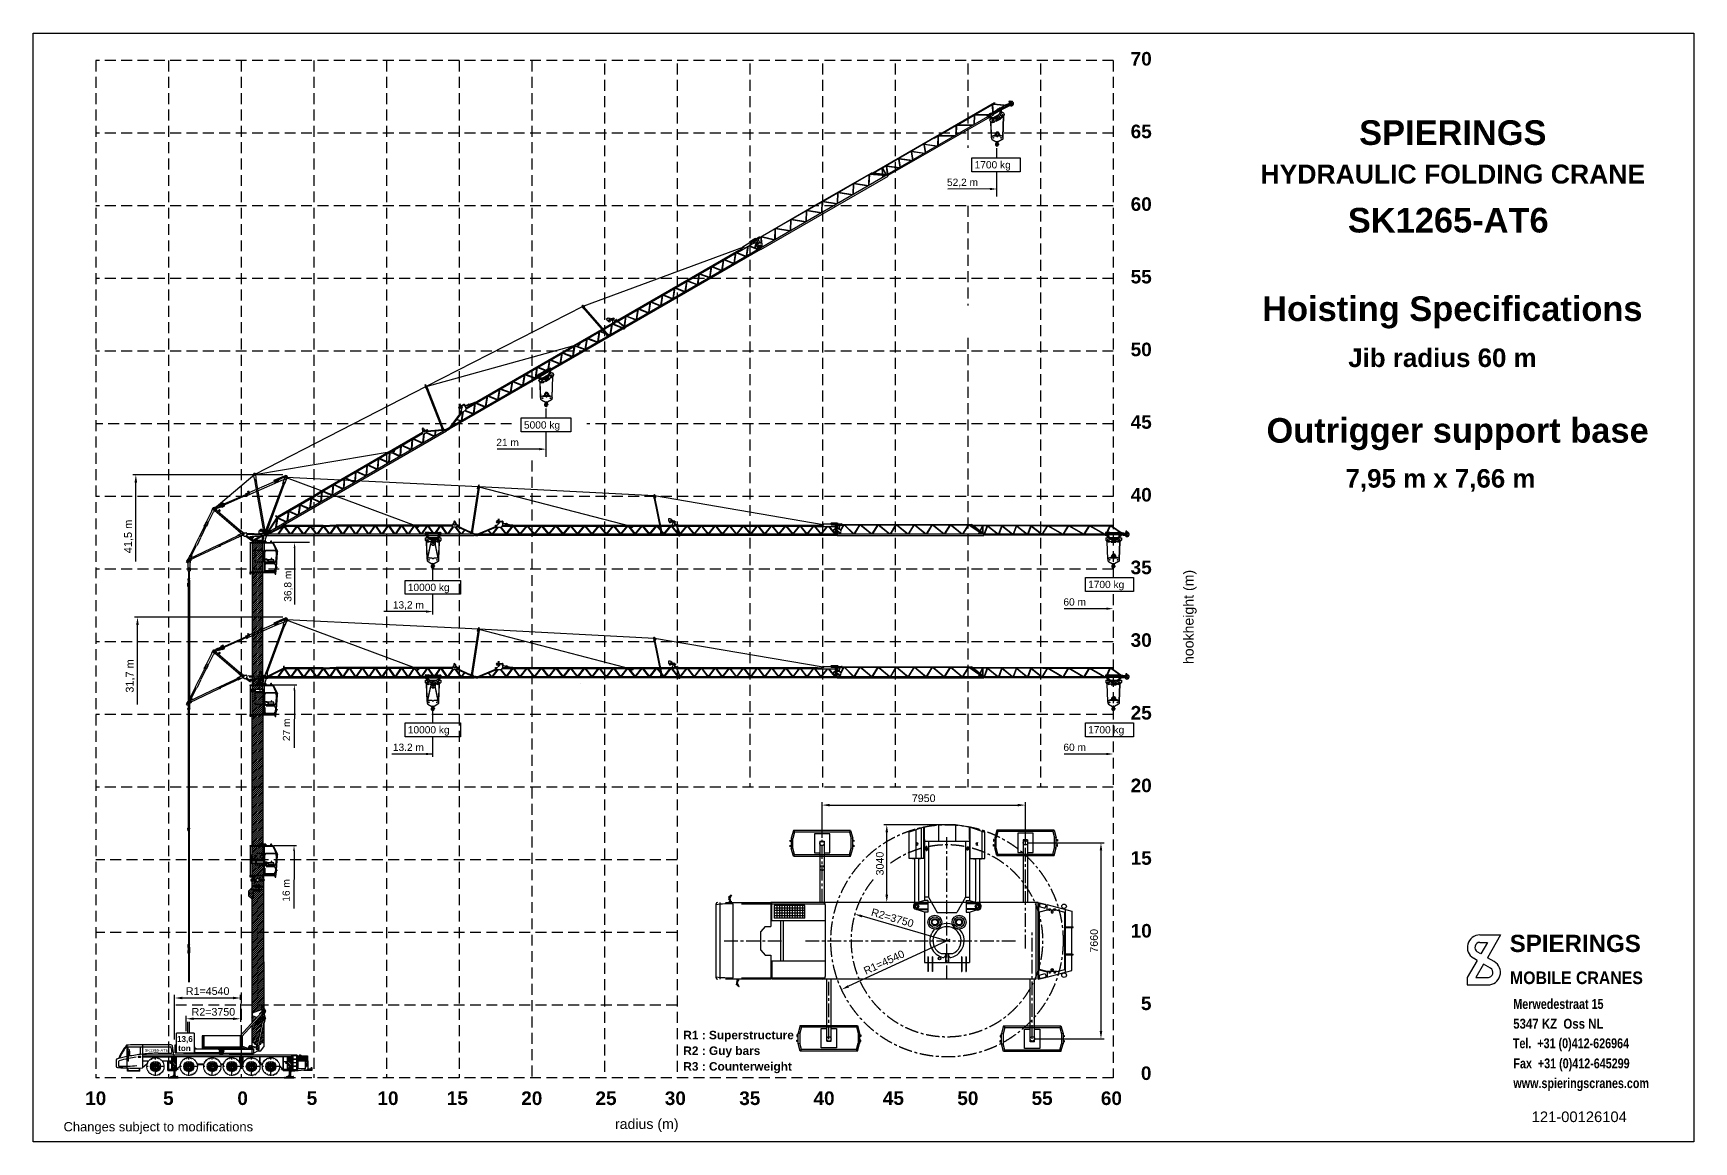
# Model space of a CAD drawing. Extents: x 0 to 114241, y 0 to 76278.
import ezdxf
from ezdxf.enums import TextEntityAlignment as Align

# ---------------------------------------------------------------- set-up
doc = ezdxf.new("R2010")
doc.units = 0
doc.header["$LTSCALE"] = 750
doc.header["$MEASUREMENT"] = 0
doc.header["$PDMODE"] = 3
for name, pattern in [('CENTER', [2, 1.25, -0.25, 0.25, -0.25]), ('CENTRE', [2, 1.25, -0.25, 0.25, -0.25]), ('DASHED', [0.75, 0.5, -0.25]), ('DASHEDX2', [1.5, 1, -0.5])]:
    doc.linetypes.add(name, pattern=pattern)
doc.layers.get('0').update_dxf_attribs({"linetype": 'CONTINUOUS'})
doc.layers.get('DEFPOINTS').update_dxf_attribs({"linetype": 'CONTINUOUS'})
for name, color, linetype in [('1', 1, 'CONTINUOUS'), ('2', 2, 'CONTINUOUS'), ('3', 3, 'CONTINUOUS'), ('4', 4, 'CONTINUOUS'), ('8', 8, 'CONTINUOUS'), ('CARDAN', 142, 'CONTINUOUS'), ('HL', 1, 'CENTRE'), ('RASTER', 1, 'DASHEDX2'), ('SL', 2, 'DASHED')]:
    doc.layers.add(name, color=color, linetype=linetype)
doc.styles.add('ARIAL', font='ARIAL.TTF', dxfattribs={"width": 0.9})
doc.styles.add('ARIAL-1', font='')
doc.styles.add('ARIAL-2', font='')
doc.styles.add('ROMANS', font='ARIAL.TTF')
doc.styles.get("Standard").update_dxf_attribs({"font": 'ARIAL.TTF'})
doc.styles.get('ARIAL-1').set_extended_font_data('Arial', bold=True)
doc.styles.get('ARIAL-2').set_extended_font_data('Arial', bold=True)
doc.dimstyles.new('_TEMP_0', dxfattribs={"dimscale": 200, "dimtxt": 3, "dimasz": 3, "dimexe": 1.2, "dimexo": 1.2, "dimgap": 1.2, "dimtad": 1, "dimzin": 9, "dimtxsty": 'ROMANS', "dimcen": 1.2, "dimdle": 1.25, "dimazin": 3, "dimtfac": 0.7, "dimtmove": 0, "dimatfit": 3, "dimtzin": 9})
pattern_1 = [(45, (-5560.85, 0), (-66.29126, 66.29126), [])]

msp = doc.modelspace()

# ---------------------------------------------------------------- texts
at = {"style": 'ARIAL-1'}
for s, height, p in [('SPIERINGS', 1694, (97662.8, 68592.3)), ('HYDRAULIC FOLDING CRANE', 1306.8, (97662.8, 65932.7)), ('SK1265-AT6', 1694, (97349, 62564.4))]:
    msp.add_text(s, height=height, dxfattribs=at).set_placement(p, align=Align.CENTER)
for s, height, p in [('Hoisting Specifications', 1694, (84550.1, 56476.5)), ('Jib radius 60 m', 1274.13, (90469.3, 53310.4)), ('Outrigger support base', 1694, (84847, 48103.4)), ('7,95 m x 7,66 m', 1274.13, (90285, 45010.3)), ('SPIERINGS ', 1186.1, (101575.8, 13058.4))]:
    msp.add_text(s, height=height, dxfattribs=at).set_placement(p)
at = {"style": 'ARIAL-1', "width": 0.9}
msp.add_text('MOBILE CRANES', height=866.765, dxfattribs=at).set_placement((101597.7, 10850.9))
at = {"layer": '2'}
for s, height, p in [('Changes subject to modifications', 636.168, (2085.5, 719.3)), ('121-00126104', 726.663, (103089.1, 1357.9))]:
    msp.add_text(s, height=height, dxfattribs=at).set_placement(p)
at = {"layer": '3', "style": 'ARIAL-2'}
for s, height, p in [('70', 933.53, (76225.1, 74522.1)), ('65', 933.53, (76225.1, 69522.1)), ('60', 933.53, (76225.1, 64522.1)), ('55', 933.53, (76225.1, 59522.1)), ('50', 933.53, (76225.1, 54522.1)), ('45', 933.53, (76225.1, 49522.1)), ('40', 933.53, (76225.1, 44522.1)), ('35', 933.53, (76225.1, 39522.1)), ('30', 933.53, (76225.1, 34522.1)), ('25', 933.53, (76225.1, 29522.1)), ('20', 933.53, (76225.1, 24522.1)), ('15', 933.53, (76225.1, 19522.1)), ('10', 933.53, (76225.1, 14522.1)), ('5', 933.5, (76567.6, 9522.1)), ('13,6', 400, (10436.2, 7032.3)), ('ton', 400, (10405.7, 6438.7)), ('0', 933.5, (76567.6, 4719.9)), ('10', 933.53, (4299.1, 2996.4)), ('5', 933.5, (9299.1, 2996.4)), ('0', 933.5, (14407.2, 2996.4)), ('5', 933.5, (19175.6, 2996.4)), ('10', 933.53, (24407.2, 2996.4)), ('15', 933.53, (29175.6, 2996.4)), ('20', 933.53, (34299.1, 2996.4)), ('25', 933.53, (39407.2, 2996.4)), ('30', 933.53, (44175.6, 2996.4)), ('35', 933.53, (49299.1, 2996.4)), ('40', 933.53, (54407.2, 2996.4)), ('45', 933.53, (59175.6, 2996.4)), ('50', 933.53, (64299.1, 2996.4)), ('55', 933.53, (69407.2, 2996.4)), ('60', 933.53, (74175.6, 2996.4))]:
    msp.add_text(s, height=height, dxfattribs=at).set_placement(p, align=Align.MIDDLE)
at = {"layer": '3'}
for s, height, p in [('1700 kg', 500.22, (64765.5, 66974.5)), ('52,2 m', 500.22, (62863.6, 65770.6)), ('5000 kg', 500.22, (33761.1, 49074.1)), ('21 m', 500.22, (31859.2, 47870.2)), ('10000 kg', 500.22, (25771.3, 37898)), ('1700 kg', 500.22, (72571.3, 38098)), ('13,2 m', 500.22, (24742.3, 36694.1)), ('60 m', 500.22, (70872.3, 36894.1)), ('10000 kg', 500.22, (25771.3, 28098)), ('1700 kg', 500.22, (72571.3, 28098)), ('13.2 m', 500.22, (24742.3, 26894.1)), ('60 m', 500.22, (70872.3, 26894.1)), ('radius (m)', 695.74, (40023.1, 882.5))]:
    msp.add_text(s, height=height, dxfattribs=at).set_placement(p)
for s, height, p in [('36,8 m', 500, (17765.2, 37160)), ('hookheight (m)', 695.74, (79828.7, 32870.2)), ('27 m', 500, (17675.5, 27570.2)), ('16 m', 500, (17650.6, 16520.2))]:
    msp.add_text(s, height=height, rotation=90, dxfattribs=at).set_placement(p)
at = {"layer": '3', "style": 'ARIAL-2', "width": 0.779599}
msp.add_text('Merwedestraat 15', height=681.389, rotation=360, dxfattribs=at).set_placement((101824.9, 9142.3), (108030.9, 9142.3), align=Align.FIT)
at = {"layer": '3', "style": 'ARIAL-2', "width": 0.829278}
msp.add_text('5347 KZ  Oss NL', height=681.389, dxfattribs=at).set_placement((101819.1, 7783.7), (108025.1, 7783.7), align=Align.FIT)
at = {"layer": '3', "style": 'ARIAL-1'}
for s, p in [('R1 : Superstructure', (44724.9, 7054.5)), ('R2 : Guy bars', (44724.9, 5976.1)), ('R3 : Counterweight', (44724.9, 4897.7))]:
    msp.add_text(s, height=583.2, dxfattribs=at).set_placement(p)
at = {"layer": '3', "style": 'ARIAL-2', "width": 0.776787}
for s, p in [('Tel.  +31 (0)412-626964', (101793.3, 6438.2)), ('Fax  +31 (0)412-645299', (101831.7, 5055.5)), ('www.spieringscranes.com', (101831.7, 3694.6))]:
    msp.add_text(s, height=681.389, dxfattribs=at).set_placement(p)
at = {"layer": '3', "char_height": 540, "attachment_point": 5, "rotation": 90, "style": 'ROMANS'}
for s, insert in [('41,5 m', (6574.2, 41647)), ('31,7 m', (6687.4, 32051.7))]:
    msp.add_mtext(s, dxfattribs=dict(at, insert=insert))

# ---------------------------------------------------------------- blocks, each defined once
blk = doc.blocks.new('A$C2DE26FA7')
at = {"layer": '4'}
for p, q in [((0, 803), (0, 715)), ((32, 790), (18, 809)), ((34, 757), (34, 784)), ((60, 665), (60, 660)), ((280, 135), (81, 660)), ((86, 757), (86, 784)), ((88, 790), (102, 809)), ((314, 135), (115, 660)), ((120, 803), (120, 760)), ((130, 665), (130, 660)), ((260, 135), (270, 135)), ((260, 135), (260, 105)), ((260, 113), (260, 100)), ((279, 130), (270, 135)), ((279, 135), (279, 114)), ((279, 114), (381, 55)), ((373, 57), (286, 7)), ((322, 135), (747, 665)), ((362, 135), (787, 665)), ((380, 665), (380, 735)), ((803, 665), (1228, 135)), ((843, 665), (1268, 135)), ((1292, 135), (1717, 665)), ((1332, 135), (1757, 665)), ((1773, 665), (2198, 135)), ((1813, 665), (2238, 135)), ((2262, 135), (2687, 665)), ((2302, 135), (2727, 665)), ((2743, 665), (3168, 135)), ((2783, 665), (3208, 135)), ((3232, 135), (3657, 665)), ((3272, 135), (3697, 665)), ((3713, 665), (4138, 135)), ((3753, 665), (4178, 135)), ((4202, 135), (4627, 665)), ((4242, 135), (4667, 665)), ((4683, 665), (5108, 135)), ((4723, 665), (5148, 135)), ((5172, 135), (5597, 665)), ((5212, 135), (5637, 665)), ((5653, 665), (6078, 135)), ((5693, 665), (6118, 135)), ((6142, 135), (6567, 665)), ((6182, 135), (6607, 665)), ((6623, 665), (7048, 135)), ((6663, 665), (7088, 135)), ((7112, 135), (7537, 665)), ((7152, 135), (7577, 665)), ((7593, 665), (8018, 135)), ((7633, 665), (8058, 135)), ((8082, 135), (8507, 665)), ((8122, 135), (8547, 665)), ((8563, 665), (8988, 135)), ((8603, 665), (9028, 135)), ((9052, 135), (9477, 665)), ((9092, 135), (9517, 665)), ((9533, 665), (9958, 135)), ((9573, 665), (9998, 135)), ((9760, 735), (9760, 665)), ((9760, 665), (9760, 655)), ((10022, 135), (10443, 660)), ((10062, 135), (10483, 660)), ((10098, 787), (10077, 745)), ((10150, 817), (10635, 817)), ((10507, 660), (10928, 135)), ((10547, 660), (10968, 135)), ((10683, 840), (10650, 821)), ((11110, 867), (10710, 867)), ((10710, 867), (10710, 844)), ((11110, 857), (10710, 857)), ((10858, 807), (10710, 807)), ((10710, 807), (10710, 738)), ((10854, 797), (10710, 797)), ((10972, 738), (10710, 738)), ((11010, 775), (11010, 844)), ((11110, 720), (11070, 720)), ((11110, 807), (11075, 807)), ((11110, 797), (11079, 797))]:
    blk.add_line(p, q, dxfattribs=at)
at = {"layer": '4', "ltscale": 10}
for p, q in [((50, 665), (9760, 665)), ((60, 660), (130, 660)), ((145, 735), (9760, 735)), ((279, 135), (11095, 135)), ((381, 55), (11110, 55)), ((9760, 730), (10051, 730)), ((9760, 655), (10972, 655)), ((10698, 844), (11010, 844)), ((10890, 773), (10875, 788)), ((10894, 783), (10880, 798)), ((11022, 765), (10911, 765)), ((11018, 775), (10916, 775)), ((10966, 299), (11066, 343)), ((10966, 301), (10966, 174)), ((10966, 258), (11066, 301)), ((10972, 174), (10966, 174)), ((10972, 760), (10972, 299)), ((11070, 760), (10972, 760)), ((10972, 248), (10972, 135)), ((11070, 248), (10972, 248)), ((11039, 783), (11054, 798)), ((11043, 773), (11058, 788)), ((11070, 760), (11070, 341)), ((11070, 655), (11080, 655)), ((11070, 248), (11070, 135)), ((11076, 174), (11070, 174)), ((11076, 200), (11076, 174)), ((11080, 719), (11080, 655)), ((11088, 220), (11155, 272)), ((11095, 135), (11110, 135)), ((11110, 55), (11110, 135)), ((11110, 119), (11141, 112)), ((11110, 60), (11110, 100)), ((11110, 80), (11141, 87)), ((11141, 87), (11141, 112))]:
    blk.add_line(p, q, dxfattribs=at)
for points in [[(11109, 333, 0.0507318), (11100, 332, 0.0645739), (11094, 330, 0.1040298), (11090, 326, 0.175643), (11088, 323, 0.175643), (11090, 319, 0.1040298), (11094, 316, 0.0645739), (11100, 314, 0.0507318), (11109, 313, 0.0507318), (11117, 314, 0.0645739), (11123, 316, 0.1040298), (11128, 319, 0.175643), (11129, 323, 0.175643), (11128, 326, 0.1040298), (11123, 330, 0.0645739), (11117, 332, 0.0507318)], [(11109, 292, 0.0507318), (11100, 291, 0.0645739), (11094, 289, 0.1040298), (11090, 285, 0.175643), (11088, 282, 0.175643), (11090, 278, 0.1040298), (11094, 274, 0.0645739), (11100, 272, 0.0507318), (11109, 272, 0.0507318), (11117, 272, 0.0645739), (11123, 274, 0.1040298), (11128, 278, 0.175643), (11129, 282, 0.175643), (11128, 285, 0.1040298), (11123, 289, 0.0645739), (11117, 291, 0.0507318)]]:
    blk.add_lwpolyline(points, format="xyb", close=True, dxfattribs=at)
for points in [[(11089, 324, 0.0968742), (11093, 320, 0.0645739), (11099, 318, 0.0507318), (11107, 317, 0.0507318), (11115, 318, 0.0645739), (11121, 320, 0.1472284), (11128, 326, 0.175643)], [(11089, 283, 0.0968742), (11093, 279, 0.0645739), (11099, 277, 0.0507318), (11107, 276, 0.0507318), (11115, 277, 0.0645739), (11121, 279, 0.1472284), (11128, 285, 0.175643)], [(11159, 325, 0.0581868), (11160, 328, 0.1865454), (11157, 335, 0.1017183), (11145, 344, 0.0603326), (11129, 349, 0.0466782), (11109, 351, 0.0466782)], [(11155, 272, 0.2840118), (11160, 287, 0.1865454), (11157, 294, 0.1017183), (11145, 303, 0.0603326), (11129, 308, 0.0466782), (11109, 310, 0.0466782)]]:
    blk.add_lwpolyline(points, format="xyb", dxfattribs=at)
at = {"layer": '4'}
for centre, radius in [((60, 757), 25), ((260, 50), 25), ((10160, 757), 30)]:
    blk.add_circle(centre, radius, dxfattribs=at)
for centre, radius, start, end in [((10, 803), 10, 35.81001, 179.95739), ((50, 715), 50, 179.96276, 270), ((24, 784), 10, 0, 35.81001), ((60, 757), 26, 180, 0), ((96, 784), 10, 144.18999, 180), ((110, 803), 10, 0.04261, 144.18999), ((260, 50), 50, 90, 300.72432), ((10051, 760), 30, 270, 330), ((10150, 757), 60, 90, 150), ((10635, 847), 30, 270, 300), ((10698, 814), 30, 90, 120), ((10858, 777), 30, 45, 90), ((11134, 328), 25.4, 290.61163, 354.64907)]:
    blk.add_arc(centre, radius, start, end, dxfattribs=at)
at = {"layer": '4', "ltscale": 10}
for centre, radius, start, end in [((145, 760), 25, 180.034, 270), ((10854, 767), 30, 45, 90), ((10911, 795), 30, 225, 270), ((10916, 805), 30, 225, 270), ((11018, 805), 30, 270, 315), ((11022, 795), 30, 270, 315), ((11075, 777), 30, 90, 135), ((11079, 767), 30, 90, 135), ((11105, 258), 92.6, 87.33135, 114.8207), ((11105, 217), 92.6, 87.33135, 114.8207), ((11104, 197), 27.8, 123.53325, 172.8521)]:
    blk.add_arc(centre, radius, start, end, dxfattribs=at)
at = {"layer": '4'}
for centre, major_axis, ratio, start_param, end_param in [((11110, 812), (30, 0), 0.5499424, 5.8060797, 9.71155), ((11110, 828), (70, 0), 0.551937, 5.3932978, 7.8539816), ((11110, 818), (70, 0), 0.551937, 0.1298649, 1.5707963), ((11110, 768), (70, 0), 0.551937, 6.130843, 7.8539816), ((11110, 758), (69.6, 0), 0.5551836, 4.712389, 7.8539816)]:
    blk.add_ellipse(centre, major_axis=major_axis, ratio=ratio, start_param=start_param, end_param=end_param, dxfattribs=at)
blk.add_ellipse((11110, 752), major_axis=(30, 0), ratio=0.5499424, dxfattribs=at)
blk = doc.blocks.new('A$C6D6875CD')
at = {"layer": '4'}
for p, q in [((140, 130), (65, 130)), ((125, 65), (125, 130)), ((140, 130), (170, 130)), ((140, 0), (140, 130)), ((170, 125), (170, 285)), ((170, 285), (176, 285)), ((170, 0), (170, 130)), ((170, 110), (232, 110)), ((170, 51), (176, 51)), ((170, 20), (232, 20)), ((176, 51), (176, 285)), ((216, 51), (216, 285)), ((216, 285), (222, 285)), ((216, 51), (222, 51)), ((222, 51), (222, 285)), ((449, 110), (440, 110)), ((449, 20), (440, 20)), ((449, 110), (449, 65)), ((451, 108), (449, 110)), ((449, 20), (449, 65)), ((451, 22), (449, 20)), ((451, 108), (451, 65)), ((451, 107), (452, 107)), ((451, 22), (451, 65)), ((451, 23), (452, 23)), ((461, 110), (452, 110)), ((452, 110), (452, 106)), ((452, 107), (452, 106)), ((452, 100), (452, 106)), ((452, 30), (452, 24)), ((452, 20), (452, 24)), ((452, 23), (452, 24)), ((461, 20), (452, 20)), ((461, 110), (461, 65)), ((463, 108), (461, 110)), ((461, 20), (461, 65)), ((463, 22), (461, 20)), ((463, 65), (463, 108)), ((463, 100), (469, 100)), ((463, 65), (463, 22)), ((463, 30), (469, 30)), ((469, 100), (469, 65)), ((469, 98), (471, 98)), ((469, 30), (469, 65)), ((469, 32), (471, 32)), ((471, 98), (471, 64)), ((471, 32), (471, 66)), ((140, 0), (65, 0)), ((140, 0), (170, 0))]:
    blk.add_line(p, q, dxfattribs=at)
for points in [[(452, 106), (452, 65)], [(452, 24), (452, 65)]]:
    blk.add_lwpolyline(points, dxfattribs=at)
blk.add_circle((65, 65), 28, dxfattribs=at)
for radius, start, end in [(65, 90, 270), (60, 270, 0)]:
    blk.add_arc((65, 65), radius, start, end, dxfattribs=at)
blk = doc.blocks.new('A$C66314B79')
for p, q in [((0, 198), (0, 281)), ((0, 281), (6, 281)), ((0, 198), (0, 281)), ((0, 281), (6, 281)), ((0, 239), (0, 274)), ((0, 214), (0, 239)), ((6, 198), (0, 198)), ((6, 198), (0, 198)), ((6, 281), (6, 198)), ((6, 281), (6, 198)), ((6, 265), (137, 265)), ((6, 239), (6, 169)), ((6, 229), (12, 229)), ((6, 169), (12, 169)), ((12, 229), (12, 169)), ((135, 159), (22, 159)), ((173, 0), (145, 151)), ((296, 184), (296, 0)), ((296, 0), (173, 0))]:
    blk.add_line(p, q)
blk.add_circle((196, 184), 25.5)
for centre, radius, start, end in [((22, 169), 10, 180, 270), ((196, 184), 135, 190.67395, 255.79249), ((196, 184), 105, 193.77677, 248.04181), ((135, 149), 10, 10.37158, 90), ((196, 184), 100, 0, 126.39426)]:
    blk.add_arc(centre, radius, start, end)
blk = doc.blocks.new('A$C5FBB4BD1')
at = {"layer": '4'}
for p, q in [((1, 55), (0, 54)), ((0, 27), (0, 54)), ((1, 25), (0, 27)), ((1, 15), (1, 65)), ((9, 64), (1, 64)), ((9, 59), (1, 59)), ((9, 44), (1, 44)), ((9, 37), (1, 37)), ((9, 22), (1, 22)), ((9, 17), (1, 17)), ((33, 54), (14, 54)), ((33, 26), (14, 26)), ((20, 67), (15, 67)), ((32, 67), (15, 67)), ((32, 13), (15, 13)), ((36, 61), (32, 67)), ((36, 19), (32, 13)), ((36, 78), (38, 80)), ((36, 78), (36, 2)), ((36, 2), (38, 0)), ((38, 80), (42, 80)), ((38, 0), (42, 0)), ((42, 80), (42, 0))]:
    blk.add_line(p, q, dxfattribs=at)
blk.add_circle((7, 40), 3.25, dxfattribs=at)
for centre, radius, start, end in [((-3, 135), 70.3, 273.54354, 284.59187), ((-3, -55), 70.3, 75.40813, 86.45646), ((8, 61), 2.5, 287.49929, 72.50071), ((7, 40), 4.38, 306.8699, 53.1301), ((9, 19), 2.28, 283.38747, 76.61253), ((24, 60), 11.9, 144.0487, 214.00176), ((60, 40), 47.5, 163.23655, 180), ((60, 40), 47.5, 180, 196.76345), ((24, 20), 11.9, 145.99824, 215.9513), ((23, 60), 11.9, 325.99824, 35.9513), ((23, 20), 11.9, 324.0487, 34.00176), ((-13, 40), 47.5, 0, 16.76345), ((-13, 40), 47.5, 343.23655, 0)]:
    blk.add_arc(centre, radius, start, end, dxfattribs=at)
blk = doc.blocks.new('A$C14E22355')
at = {"layer": '4'}
for p, q in [((35, 36), (179, 36)), ((49, 134), (133, 134)), ((133, 134), (179, 134)), ((179, 134), (14029, 134)), ((179, 36), (179, 134)), ((229, 54), (179, 54)), ((179, 36), (179, 54)), ((179, 36), (229, 49)), ((184, 54), (13941, 54)), ((1488, 660), (221, 134)), ((221, 134), (354, 134)), ((229, 49), (229, 54)), ((1507, 612), (354, 134)), ((889, 357), (915, 367)), ((1112, 134), (889, 357)), ((1147, 134), (915, 367)), ((1147, 134), (1112, 134)), ((1185, 135), (1546, 594)), ((1239, 135), (1600, 594)), ((1399, 739), (1399, 669)), ((1399, 739), (1520, 739)), ((1399, 674), (1399, 734)), ((1399, 669), (1484, 669)), ((1399, 669), (1479, 669)), ((1399, 624), (1399, 669)), ((1418, 669), (1415, 669)), ((1474, 696), (1677, 888)), ((1514, 594), (1474, 696)), ((1514, 594), (1804, 594)), ((1671, 1020), (1879, 1020)), ((1671, 1020), (1671, 1011)), ((1671, 1011), (1671, 912)), ((1671, 912), (1677, 912)), ((1677, 966), (1677, 888)), ((1872, 966), (1677, 966)), ((1719, 594), (2080, 135)), ((1773, 594), (2134, 135)), ((1804, 594), (1872, 686)), ((1860, 669), (10509, 669)), ((1872, 966), (1872, 686)), ((1872, 912), (1879, 912)), ((1872, 906), (2579, 745)), ((1872, 873), (1872, 906)), ((1872, 873), (2463, 739)), ((1872, 739), (13724, 739)), ((1879, 1020), (1879, 1011)), ((1879, 1020), (1879, 912)), ((2139, 134), (2555, 669)), ((2192, 134), (2609, 669)), ((2603, 739), (2453, 739)), ((2453, 739), (2453, 727)), ((2453, 727), (2603, 727)), ((2463, 739), (2578, 739)), ((2579, 745), (2578, 739)), ((2603, 727), (2603, 739)), ((2610, 669), (3027, 134)), ((2664, 669), (3080, 134)), ((3090, 134), (3524, 669)), ((3144, 134), (3578, 669)), ((3581, 669), (4015, 134)), ((3635, 669), (4069, 134)), ((4080, 134), (4514, 669)), ((4134, 134), (4568, 669)), ((4571, 669), (5005, 134)), ((4625, 669), (5059, 134)), ((5070, 134), (5504, 669)), ((5124, 134), (5558, 669)), ((5561, 669), (5995, 134)), ((5615, 669), (6049, 134)), ((6060, 134), (6494, 669)), ((6114, 134), (6548, 669)), ((6551, 669), (6985, 134)), ((6605, 669), (7039, 134)), ((7050, 134), (7484, 669)), ((7104, 134), (7538, 669)), ((7541, 669), (7975, 134)), ((7595, 669), (8029, 134)), ((8040, 134), (8474, 669)), ((8094, 134), (8528, 669)), ((8531, 669), (8965, 134)), ((8585, 669), (9019, 134)), ((9030, 134), (9464, 669)), ((9084, 134), (9518, 669)), ((9521, 669), (9955, 134)), ((9575, 669), (10009, 134)), ((10020, 134), (10454, 669)), ((10074, 134), (10508, 669)), ((10480, 704), (10577, 589)), ((10841, 704), (10480, 704)), ((10576, 589), (10945, 134)), ((10576, 589), (10815, 589)), ((10630, 589), (10999, 134)), ((10883, 669), (10815, 589)), ((10841, 704), (10883, 669)), ((10883, 669), (13724, 669)), ((11010, 134), (11444, 669)), ((11064, 134), (11498, 669)), ((11501, 669), (11935, 134)), ((11555, 669), (11989, 134)), ((12000, 134), (12434, 669)), ((12054, 134), (12488, 669)), ((12491, 669), (12794, 295)), ((12545, 669), (12840, 306)), ((12784, 134), (12784, 269)), ((12864, 277), (12979, 134)), ((12864, 134), (12864, 269)), ((12864, 208), (12925, 134)), ((12990, 134), (13424, 669)), ((13044, 134), (13478, 669)), ((13481, 669), (13915, 134)), ((13630, 904), (13535, 739)), ((13535, 739), (13724, 739)), ((13535, 669), (13969, 134)), ((13730, 1009), (13624, 1009)), ((13624, 1009), (13624, 920)), ((13624, 920), (13630, 920)), ((13724, 944), (13630, 944)), ((13630, 944), (13630, 904)), ((13724, 944), (13724, 739)), ((13730, 920), (13724, 920)), ((13724, 739), (13724, 669)), ((13724, 734), (13724, 674)), ((13730, 1009), (13730, 920)), ((13941, 54), (14024, 6)), ((14050, 113), (13945, 52)), ((14050, 134), (14029, 134)), ((14050, 134), (14050, 104)), ((14050, 113), (14050, 99)), ((14053, 99), (14050, 99))]:
    blk.add_line(p, q, dxfattribs=at)
for centre, radius in [((49, 84), 25), ((2169, 854), 15), ((2169, 854), 13), ((10794, 634), 22.5), ((12824, 269), 15), ((14049, 49), 25.1)]:
    blk.add_circle(centre, radius, dxfattribs=at)
for centre, radius, start, end in [((49, 84), 50, 90, 253.7398), ((12824, 269), 40, 0, 180), ((14049, 49), 50, 239.34773, 86.52274)]:
    blk.add_arc(centre, radius, start, end, dxfattribs=at)
blk.add_blockref('A$C6D6875CD', (1439, 897), dxfattribs=at)
at = {"layer": '4', "rotation": 180}
for name, p in [('A$C66314B79', (13621, 1203)), ('A$C5FBB4BD1', (13772, 1004))]:
    blk.add_blockref(name, p, dxfattribs=at)
blk = doc.blocks.new('A$C13BE4677')
at = {"layer": '4'}
for p, q in [((15, 1668), (0, 1627)), ((0, 1627), (0, 1449)), ((0, 1449), (18, 1418)), ((25, 1418), (18, 1418)), ((25, 1598), (25, 898)), ((165, 1598), (25, 1598)), ((165, 1598), (165, 898)), ((172, 1418), (165, 1418)), ((190, 1449), (172, 1418)), ((175, 1668), (175, 1668)), ((175, 1668), (190, 1627)), ((190, 1627), (190, 1449)), ((15, 1088), (15, 908)), ((15, 1088), (25, 1088)), ((15, 908), (175, 908)), ((38, 1118), (25, 1118)), ((25, 1078), (25, 908)), ((25, 1018), (54, 1018)), ((25, 963), (56, 963)), ((25, 908), (35, 908)), ((25, 898), (165, 898)), ((54, 258), (40, 333)), ((45, 83), (45, 23)), ((45, 83), (143, 83)), ((45, 23), (140, 23)), ((49, 258), (49, 83)), ((49, 258), (139, 258)), ((49, 238), (139, 238)), ((54, 23), (54, 8)), ((54, 8), (131, 8)), ((56, 971), (56, 1016)), ((57, 970), (58, 968)), ((59, 8), (59, 0)), ((62, 898), (62, 403)), ((126, 898), (126, 403)), ((129, 8), (129, 0)), ((132, 968), (133, 970)), ((134, 971), (134, 1016)), ((134, 963), (165, 963)), ((134, 258), (148, 333)), ((134, 23), (134, 11)), ((136, 1018), (165, 1018)), ((139, 258), (139, 83)), ((143, 83), (143, 26)), ((165, 1118), (153, 1118)), ((165, 1088), (175, 1088)), ((165, 1078), (165, 908)), ((175, 1088), (175, 908)), ((59, 0), (129, 0))]:
    blk.add_line(p, q, dxfattribs=at)
for centre, radius in [((95, 1668), 30), ((94, 333), 25), ((94, 333), 25)]:
    blk.add_circle(centre, radius, dxfattribs=at)
for centre, radius, start, end in [((95, 1668), 80, 0.00574, 180.00574), ((95, 1118), 57.5, 180.00574, 0.00574), ((94, 343), 55, 350.01329, 189.98671), ((27, 403), 35, 318.11715, 0.00574), ((54, 1016), 2, 0.00574, 90.00574), ((58, 971), 2, 180.00574, 225.00574), ((56, 966), 3, 270.00574, 45.00574), ((161, 403), 35, 180.00574, 221.89434), ((134, 966), 3, 135.00574, 270.00574), ((131, 11), 3, 270, 0), ((132, 971), 2, 315.00574, 0.00574), ((136, 1016), 2, 90.00574, 180.00574)]:
    blk.add_arc(centre, radius, start, end, dxfattribs=at)
blk = doc.blocks.new('A$C4B7F52D2')
at = {"layer": '4'}
for p, q in [((27, 22428), (155, 22320)), ((75, 22560), (280, 22560)), ((155, 22320), (251, 22320)), ((324, 22425), (251, 22320)), ((251, 22320), (692, 22014)), ((328, 22532), (280, 22560)), ((291, 22378), (779, 22039)), ((328, 22532), (324, 22425)), ((1404, 22397), (325, 22440)), ((1355, 22469), (327, 22510)), ((519, 22271), (514, 22266)), ((514, 22246), (514, 22266)), ((519, 22241), (514, 22246)), ((665, 22271), (519, 22271)), ((655, 22241), (519, 22241)), ((678, 22109), (654, 22221)), ((665, 22271), (655, 22241)), ((1353, 22036), (692, 22036)), ((692, 22036), (692, 21975)), ((692, 22036), (692, 21994)), ((1355, 21975), (692, 21975)), ((694, 22098), (707, 22176)), ((701, 22093), (715, 22174)), ((712, 11800), (712, 21975)), ((1202, 22306), (722, 22306)), ((1365, 22400), (761, 22051)), ((1365, 22319), (874, 22036)), ((1155, 22490), (1176, 22683)), ((1355, 22490), (1155, 22490)), ((1355, 22490), (1160, 22490)), ((1260, 22670), (1260, 22785)), ((1330, 22670), (1330, 22785)), ((1355, 22500), (1381, 22515)), ((1355, 22500), (1355, 22410)), ((1355, 22410), (1443, 22386)), ((1355, 22049), (1450, 22104)), ((1355, 22049), (1355, 21965)), ((1506, 21965), (1355, 21965)), ((1365, 22506), (1381, 22515)), ((1365, 22506), (1365, 22506)), ((1365, 22395), (1365, 22407)), ((1365, 22407), (1365, 22055)), ((1365, 22400), (1365, 22319)), ((1575, 22515), (1381, 22515)), ((1575, 22515), (1381, 22515)), ((1408, 11800), (1408, 21975)), ((1432, 22515), (1414, 22683)), ((1435, 22389), (1435, 22095)), ((1465, 22358), (1465, 22130)), ((1662, 22402), (1555, 22002)), ((624, 11800), (1496, 11800)), ((624, 11800), (624, 11788)), ((624, 11788), (1496, 11788)), ((624, 11647), (1496, 11647)), ((624, 11647), (624, 11635)), ((624, 11635), (1496, 11635)), ((630, 11788), (630, 11647)), ((645, 11788), (645, 11647)), ((686, 0), (686, 11635)), ((697, 11788), (697, 11647)), ((739, 11788), (739, 11647)), ((821, 11788), (821, 11647)), ((901, 11788), (901, 11647)), ((1219, 11788), (1219, 11647)), ((1381, 11788), (1381, 11647)), ((1423, 11788), (1423, 11647)), ((1434, 0), (1434, 11635)), ((1475, 11788), (1475, 11647)), ((1490, 11788), (1490, 11647)), ((1496, 11800), (1496, 11788)), ((1496, 11647), (1496, 11635))]:
    blk.add_line(p, q, dxfattribs=at)
for centre, radius in [((75, 22485), 25.1), ((722, 22236), 60), ((722, 22236), 25), ((1575, 22425), 60), ((1575, 22425), 30.1), ((1575, 22425), 30.1)]:
    blk.add_circle(centre, radius, dxfattribs=at)
for centre, radius, start, end in [((75, 22485), 75, 90, 230), ((722, 22236), 70, 175.90396, 192.36903), ((722, 22236), 70, 90, 150), ((1295, 22670), 120, 106.95776, 173.87642), ((1295, 22670), 120, 73.04224, 106.95776), ((1295, 22670), 35, 180, 0), ((1295, 22670), 120, 6.12358, 73.04224), ((1435, 22358), 30, 0, 75), ((1435, 22130), 30, 300, 0), ((1506, 22015), 50, 270, 345), ((1575, 22425), 90, 345, 90), ((1575, 22425), 90, 345, 90)]:
    blk.add_arc(centre, radius, start, end, dxfattribs=at)
blk = doc.blocks.new('A$C71404E78')
at = {"layer": '4'}
for p, q in [((5, 25098), (15, 25098)), ((5, 24886), (5, 25098)), ((5, 24886), (15, 24886)), ((15, 24876), (15, 25098)), ((15, 24991), (115, 24991)), ((15, 24983), (115, 24983)), ((15, 24876), (27, 24876)), ((27, 24983), (27, 16530)), ((102, 24983), (102, 16530)), ((102, 24876), (115, 24876)), ((115, 25098), (125, 25098)), ((115, 24876), (115, 25098)), ((115, 24886), (125, 24886)), ((125, 24886), (125, 25098)), ((24, 16530), (0, 16475)), ((0, 16400), (0, 16475)), ((0, 16400), (130, 16400)), ((34, 16530), (24, 16530)), ((32, 16493), (35, 16496)), ((32, 16493), (32, 16465)), ((98, 16493), (32, 16493)), ((32, 16465), (32, 8300)), ((32, 16465), (98, 16465)), ((33, 16625), (36, 16635)), ((97, 16625), (33, 16625)), ((33, 16625), (33, 16598)), ((97, 16598), (33, 16598)), ((34, 16530), (60, 16484)), ((35, 16598), (35, 16496)), ((95, 16496), (35, 16496)), ((94, 16635), (36, 16635)), ((97, 16530), (70, 16484)), ((97, 16624), (94, 16635)), ((95, 16598), (95, 16496)), ((98, 16493), (95, 16496)), ((97, 16624), (97, 16598)), ((97, 16530), (109, 16530)), ((97, 16465), (97, 8300)), ((98, 16493), (98, 16465)), ((109, 16530), (130, 16475)), ((130, 16400), (130, 16475)), ((29, 8300), (7, 8245)), ((7, 8165), (7, 8245)), ((20, 8136), (7, 8165)), ((20, 8065), (20, 8136)), ((55, 8300), (29, 8300)), ((39, 8265), (37, 8263)), ((92, 8263), (37, 8263)), ((37, 8263), (37, 8235)), ((92, 8235), (37, 8235)), ((40, 8405), (38, 8404)), ((38, 8404), (38, 8377)), ((38, 8377), (40, 8375)), ((39, 8375), (39, 8265)), ((90, 8265), (39, 8265)), ((90, 8405), (40, 8405)), ((90, 8375), (40, 8375)), ((44, 8235), (44, 280)), ((55, 8300), (55, 8235)), ((55, 8240), (75, 8240)), ((60, 8230), (70, 8230)), ((75, 8300), (75, 8235)), ((75, 8300), (101, 8300)), ((86, 8235), (86, 280)), ((91, 8404), (90, 8405)), ((90, 8375), (91, 8377)), ((90, 8375), (90, 8265)), ((92, 8263), (90, 8265)), ((91, 8404), (91, 8377)), ((92, 8263), (92, 8235)), ((101, 8300), (122, 8245)), ((110, 8136), (122, 8165)), ((110, 8065), (110, 8136)), ((122, 8165), (122, 8245)), ((39, 280), (20, 231)), ((20, 45), (20, 231)), ((55, 280), (39, 280)), ((55, 280), (55, 215)), ((55, 220), (75, 220)), ((60, 210), (70, 210)), ((75, 280), (75, 215)), ((75, 280), (91, 280)), ((91, 280), (110, 231)), ((110, 45), (110, 231))]:
    blk.add_line(p, q, dxfattribs=at)
for centre, radius in [((18, 16435), 10.2), ((113, 16435), 10.3), ((25, 8205), 10.2), ((65, 8075), 20), ((105, 8205), 10.2), ((65, 180), 20), ((65, 55), 20)]:
    blk.add_circle(centre, radius, dxfattribs=at)
for centre, radius, start, end in [((65, 16486), 5, 195, 345), ((65, 8065), 45, 180, 0), ((60, 8235), 5, 180, 270), ((70, 8235), 5, 270, 360), ((65, 45), 45, 180, 0), ((60, 215), 5, 180, 270), ((70, 215), 5, 270, 360)]:
    blk.add_arc(centre, radius, start, end, dxfattribs=at)
blk = doc.blocks.new('A$C50226E8E')
at = {"layer": '4'}
for p, q in [((0, 305), (0, 45)), ((90, 305), (90, 45))]:
    blk.add_line(p, q, dxfattribs=at)
for centre in [(45, 295), (45, 55)]:
    blk.add_circle(centre, 20, dxfattribs=at)
for centre, start, end in [((45, 305), 359.985, 179.985), ((45, 45), 179.985, 359.985)]:
    blk.add_arc(centre, 45, start, end, dxfattribs=at)
blk = doc.blocks.new('A$C0B7C76B9')
at = {"layer": '4'}
for p, q in [((4, 89), (109, 349)), ((65, 0), (245, 0)), ((196, 74), (300, 105)), ((300, 25), (196, 55)), ((215, 328), (215, 160)), ((300, 115), (238, 131)), ((300, 15), (245, 0)), ((1357, 687), (258, 126)), ((280, 120), (14450, 120)), ((281, 10), (14450, 10)), ((300, 105), (300, 115)), ((300, 15), (300, 25)), ((1357, 637), (344, 120)), ((1293, 604), (929, 120)), ((1357, 619), (982, 120)), ((1346, 746), (1346, 819)), ((1376, 819), (1346, 819)), ((1346, 751), (1376, 751)), ((1346, 746), (1357, 746)), ((1357, 619), (1357, 814)), ((1357, 814), (1365, 814)), ((1357, 746), (1365, 746)), ((1357, 744), (1365, 744)), ((1357, 619), (1365, 619)), ((1364, 630), (1747, 120)), ((1365, 619), (1365, 814)), ((1365, 746), (1376, 746)), ((4064, 700), (1365, 700)), ((1365, 630), (1365, 700)), ((4066, 630), (1365, 630)), ((1376, 746), (1376, 819)), ((1417, 630), (1800, 120)), ((2212, 630), (1829, 120)), ((2265, 630), (1882, 120)), ((2264, 630), (2647, 120)), ((2317, 630), (2700, 120)), ((3112, 630), (2729, 120)), ((3165, 630), (2782, 120)), ((3164, 630), (3547, 120)), ((3217, 630), (3600, 120)), ((4012, 630), (3629, 120)), ((4065, 630), (3682, 120)), ((4064, 700), (4963, 750)), ((4064, 630), (4447, 120)), ((4066, 630), (4964, 680)), ((4117, 630), (4500, 120)), ((4527, 120), (4913, 677)), ((4579, 120), (4965, 678)), ((4963, 750), (12975, 750)), ((4964, 680), (10251, 680)), ((5351, 120), (4965, 678)), ((5402, 120), (5015, 680)), ((5427, 120), (5813, 677)), ((5479, 120), (5865, 678)), ((6251, 120), (5865, 678)), ((6302, 120), (5915, 680)), ((6327, 120), (6713, 677)), ((6379, 120), (6765, 678)), ((7151, 120), (6765, 678)), ((7202, 120), (6815, 680)), ((7227, 120), (7613, 677)), ((7279, 120), (7665, 678)), ((8051, 120), (7665, 678)), ((8102, 120), (7715, 680)), ((8127, 120), (8513, 677)), ((8179, 120), (8565, 678)), ((8951, 120), (8565, 678)), ((9002, 120), (8615, 680)), ((9027, 120), (9413, 677)), ((9079, 120), (9465, 678)), ((9851, 120), (9465, 678)), ((9902, 120), (9515, 680)), ((9927, 120), (10294, 650)), ((9979, 120), (10329, 627)), ((10200, 715), (10735, 715)), ((10405, 575), (10200, 715)), ((10222, 715), (10730, 715)), ((10405, 575), (10605, 575)), ((10436, 692), (10429, 668)), ((10525, 639), (10429, 668)), ((10532, 663), (10436, 692)), ((10751, 120), (10436, 575)), ((10802, 120), (10487, 575)), ((10545, 750), (12975, 750)), ((10735, 715), (10605, 575)), ((10702, 680), (12930, 680)), ((10827, 120), (11213, 677)), ((10879, 120), (11265, 678)), ((11651, 120), (11265, 678)), ((11702, 120), (11315, 680)), ((11727, 120), (12113, 677)), ((11779, 120), (12165, 678)), ((12551, 120), (12165, 678)), ((12602, 120), (12215, 680)), ((12629, 120), (12987, 610)), ((12681, 120), (13039, 610)), ((12924, 671), (13039, 849)), ((12924, 671), (12966, 610)), ((12966, 610), (13228, 610)), ((13039, 849), (13045, 868)), ((13040, 850), (13040, 715)), ((13160, 715), (13040, 715)), ((13045, 911), (13045, 868)), ((13498, 120), (13140, 610)), ((13160, 935), (13160, 715)), ((13160, 850), (13272, 706)), ((13551, 120), (13193, 610)), ((13228, 610), (13272, 706)), ((14250, 161), (13235, 624)), ((13237, 750), (13340, 750)), ((13249, 680), (13340, 680)), ((14250, 210), (13253, 665)), ((13335, 680), (13335, 628)), ((13340, 680), (13340, 750)), ((13588, 120), (13772, 379)), ((13619, 120), (13795, 369)), ((14270, 305), (14250, 285)), ((14250, 285), (14250, 120)), ((14310, 305), (14270, 305)), ((14330, 285), (14310, 305)), ((14330, 285), (14330, 120)), ((14448, 120), (14330, 174)), ((14450, 120), (14450, 10)), ((14450, 120), (14649, 120)), ((14640, 22), (14450, 22)), ((14668, 62), (14649, 120))]:
    blk.add_line(p, q, dxfattribs=at)
for centre, radius in [((10565, 640), 30.2), ((13100, 935), 28), ((14290, 265), 15.1), ((14565, 70), 25.1)]:
    blk.add_circle(centre, radius, dxfattribs=at)
for centre, radius, start, end in [((65, 65), 65, 157.95004, 270), ((160, 328), 55, 0, 157.95004), ((200, 65), 10, 109.68756, 250.31244), ((245, 160), 30, 180, 254.71596), ((13100, 935), 60, 0, 203.55646), ((14640, 52), 30, 270, 18.50508)]:
    blk.add_arc(centre, radius, start, end, dxfattribs=at)
blk = doc.blocks.new('A$C2D014FDB')
at = {"layer": '4'}
for p, q in [((330, 144), (60, 144)), ((377, 14), (60, 14)), ((320, 144), (377, 144)), ((420, 119), (377, 144)), ((420, 39), (377, 14)), ((420, 119), (1169, 119)), ((420, 39), (1168, 39)), ((1210, 19), (1168, 39)), ((1169, 119), (1211, 139)), ((1211, 139), (1777, 139)), ((1778, 19), (1211, 19)), ((1820, 119), (1777, 139)), ((1778, 19), (1820, 39)), ((1820, 119), (2628, 119)), ((2677, 39), (1820, 39)), ((2603, 159), (2624, 180)), ((2603, 145), (2603, 159)), ((2677, 70), (2603, 145)), ((2624, 180), (2638, 180)), ((2677, 141), (2638, 180)), ((2677, 150), (2687, 150)), ((2677, 150), (2677, 80)), ((2677, 10), (2677, 80)), ((2677, 10), (2687, 10)), ((2687, 160), (2914, 160)), ((2687, 150), (2687, 160)), ((2687, 150), (3767, 150)), ((2687, 10), (3767, 10)), ((2687, 10), (2687, 0)), ((2687, 0), (2914, 0)), ((2767, 150), (2767, 122)), ((2767, 10), (2767, 39)), ((2774, 121), (2772, 119)), ((2774, 39), (2772, 41)), ((2775, 122), (2850, 122)), ((2775, 39), (2850, 39)), ((2852, 150), (2852, 124)), ((2852, 10), (2852, 37)), ((2914, 160), (2914, 150)), ((2914, 0), (2914, 10)), ((2969, 140), (2969, 150)), ((2969, 10), (2969, 20)), ((3767, 150), (3777, 160)), ((3777, 0), (3767, 10)), ((3777, 160), (3972, 160)), ((3777, 0), (3972, 0))]:
    blk.add_line(p, q, dxfattribs=at)
for centre in [(70, 79), (320, 79), (320, 79)]:
    blk.add_circle(centre, 30, dxfattribs=at)
for centre, radius, start, end in [((65, 79), 65, 90, 270), ((325, 79), 65, 270, 90), ((2770, 122), 3, 180, 315), ((2770, 39), 3, 45, 180), ((2775, 120), 2, 90, 135), ((2775, 41), 2, 225, 270), ((2850, 124), 2, 270, 360), ((2850, 37), 2, 360, 90), ((2969, 80), 60, 90, 270), ((3972, 80), 35, 360, 180), ((3972, 80), 35, 180, 360), ((3972, 80), 80, 270, 90)]:
    blk.add_arc(centre, radius, start, end, dxfattribs=at)
blk = doc.blocks.new('A$C2CE02747')
at = {"layer": '4'}
for p, q in [((177, 258), (2188, 1212)), ((2226, 1130), (2188, 1212)), ((2190, 1207), (2253, 1237)), ((2224, 1135), (2247, 1146)), ((2253, 1237), (2317, 1267)), ((2270, 1201), (2253, 1237)), ((2270, 1201), (2253, 1237)), ((2314, 1272), (3634, 1897)), ((2353, 1190), (2314, 1272)), ((2328, 1184), (2351, 1195)), ((2353, 1190), (3672, 1816)), ((3487, 1833), (3497, 1860)), ((3487, 1833), (3489, 1829)), ((3867, 2036), (3497, 1860)), ((3528, 1748), (3530, 1743)), ((3530, 1743), (3557, 1734)), ((3927, 1909), (3557, 1734)), ((3634, 1897), (3672, 1816)), ((0, 34), (3, 74)), ((7, 87), (93, 230)), ((27, 2), (53, 0)), ((73, 6), (338, 213)), ((119, 253), (282, 330)), ((177, 258), (216, 177)), ((189, 285), (188, 286)), ((216, 177), (2226, 1130)), ((282, 330), (290, 312)), ((329, 231), (338, 213))]:
    blk.add_line(p, q, dxfattribs=at)
blk.add_circle((2290, 1160), 17.5, dxfattribs=at)
for centre, radius, start, end in [((2290, 1160), 45, 115.36868, 205.36868), ((2290, 1160), 45, 198.9887, 115.36807), ((2290, 1160), 0, 18.98931, 25.36868), ((2290, 1160), 45, 25.36868, 31.74805), ((3897, 1972), 70, 295.36868, 115.36868), ((30, 32), 30, 175.36807, 265.36807), ((33, 72), 30, 149.09803, 175.36807), ((55, 30), 30, 265.36807, 308.00546), ((147, 194), 65, 115.36807, 149.09803)]:
    blk.add_arc(centre, radius, start, end, dxfattribs=at)
blk = doc.blocks.new('A$C6E147013')
at = {"layer": '4'}
for p, q in [((1186, 3297), (1322, 3753)), ((1289, 3259), (1481, 3695)), ((39, 152), (1189, 3275)), ((124, 121), (1273, 3244)), ((1179, 3279), (1186, 3297)), ((1179, 3279), (1282, 3241)), ((1186, 3297), (1289, 3259)), ((1231, 3281), (1283, 3422)), ((1245, 3276), (1297, 3417)), ((1261, 3363), (1275, 3358)), ((1282, 3241), (1289, 3259)), ((1283, 3422), (1297, 3417)), ((3, 67), (31, 142)), ((26, 144), (30, 155)), ((129, 106), (26, 144)), ((133, 117), (30, 155)), ((97, 33), (125, 108)), ((129, 106), (133, 117))]:
    blk.add_line(p, q, dxfattribs=at)
for centre, radius in [((1404, 3729), 55), ((1404, 3729), 32.5), ((50, 50), 22.5)]:
    blk.add_circle(centre, radius, dxfattribs=at)
for centre, radius, start, end in [((1404, 3729), 85, 336.20372, 163.39628), ((50, 50), 50, 159.8, 339.8)]:
    blk.add_arc(centre, radius, start, end, dxfattribs=at)
blk = doc.blocks.new('A$C1D1A0036')
at = {"layer": '4'}
for p, q in [((24, 1737), (176, 1608)), ((115, 1844), (267, 1714)), ((186, 1750), (128, 1682)), ((128, 1682), (1896, 172)), ((205, 1610), (176, 1608)), ((186, 1750), (1955, 240)), ((208, 1614), (205, 1610)), ((205, 1610), (208, 1614)), ((270, 1686), (267, 1714)), ((420, 1715), (338, 1619)), ((489, 1656), (406, 1560)), ((448, 1717), (420, 1715)), ((448, 1717), (486, 1685)), ((489, 1656), (486, 1685)), ((1805, 250), (1802, 246)), ((1802, 246), (1804, 218)), ((2040, 17), (1804, 218)), ((1867, 322), (1863, 318)), ((1867, 322), (1895, 324)), ((2130, 123), (1895, 324)), ((1955, 240), (1896, 172))]:
    blk.add_line(p, q, dxfattribs=at)
blk.add_circle((435, 1663), 17.5, dxfattribs=at)
for centre, start, end in [((70, 1791), 49.5, 229.5), ((2085, 70), 229.5, 49.5)]:
    blk.add_arc(centre, 70, start, end, dxfattribs=at)
blk = doc.blocks.new('A$C360E0404')
for p, q in [((40, 95), (95, 95)), ((95, 15), (40, 15)), ((105, 95), (95, 95)), ((95, 15), (95, 95)), ((105, 15), (95, 15)), ((105, 95), (105, 15)), ((3120, 90), (105, 90)), ((3120, 20), (105, 20)), ((3033, 110), (3018, 95)), ((3018, 90), (3018, 95)), ((3018, 20), (3018, 15)), ((3018, 15), (3033, 0)), ((3033, 110), (3169, 110)), ((3120, 55), (3120, 90)), ((3120, 55), (3120, 20)), ((3220, 35), (3165, 0)), ((3169, 110), (3224, 75)), ((3220, 35), (3299, 35)), ((3224, 75), (3299, 75)), ((3299, 75), (3299, 35)), ((3033, 0), (3165, 0))]:
    blk.add_line(p, q)
for centre, radius in [((40, 55), 15.2), ((3165, 55), 16.6)]:
    blk.add_circle(centre, radius)
blk.add_arc((40, 55), 40, 90, 270)
blk = doc.blocks.new('A$C16B47A1B')
for p, q in [((35, 95), (96, 95)), ((35, 25), (96, 25)), ((90, 95), (90, 25)), ((96, 25), (96, 95)), ((96, 85), (2500, 85)), ((96, 35), (2500, 35)), ((2400, 100), (2440, 120)), ((2400, 100), (2400, 85)), ((2400, 35), (2400, 20)), ((2400, 20), (2440, 0)), ((2570, 120), (2440, 120)), ((2500, 85), (2500, 35)), ((2570, 0), (2440, 0))]:
    blk.add_line(p, q)
for centre, radius in [((35, 60), 15.1), ((2560, 60), 25.1)]:
    blk.add_circle(centre, radius)
for centre, radius, start, end in [((35, 60), 35, 89.98569, 270.01431), ((2570, 60), 60, 269.98569, 90.01431)]:
    blk.add_arc(centre, radius, start, end)
blk = doc.blocks.new('A$C27460EA4')
at = {"layer": '4'}
for p, q in [((0, 235), (1584, 235)), ((6, 229), (1509, 229)), ((264, 229), (180, 55)), ((272, 229), (188, 55)), ((271, 227), (273, 229)), ((273, 229), (275, 220)), ((273, 229), (284, 229)), ((275, 60), (275, 220)), ((284, 229), (282, 220)), ((282, 60), (282, 220)), ((295, 55), (2800, 55)), ((358, 214), (297, 55)), ((367, 214), (306, 55)), ((306, 34), (2800, 27)), ((355, 216), (352, 207)), ((355, 207), (352, 207)), ((355, 216), (359, 216)), ((358, 214), (367, 214)), ((359, 229), (359, 216)), ((359, 229), (386, 229)), ((382, 207), (365, 207)), ((373, 214), (576, 55)), ((373, 214), (384, 214)), ((384, 214), (587, 55)), ((386, 229), (386, 216)), ((397, 207), (392, 207)), ((658, 214), (597, 55)), ((667, 214), (606, 55)), ((655, 216), (652, 207)), ((655, 207), (652, 207)), ((655, 216), (659, 216)), ((658, 214), (667, 214)), ((659, 229), (686, 229)), ((659, 229), (659, 216)), ((682, 207), (665, 207)), ((673, 214), (684, 214)), ((673, 214), (876, 55)), ((684, 214), (887, 55)), ((686, 229), (686, 216)), ((697, 207), (692, 207)), ((745, 235), (2957, 235)), ((958, 214), (897, 55)), ((967, 214), (906, 55)), ((955, 216), (952, 207)), ((955, 207), (952, 207)), ((955, 216), (959, 216)), ((958, 214), (967, 214)), ((959, 229), (959, 216)), ((982, 207), (965, 207)), ((973, 214), (984, 214)), ((973, 214), (1176, 55)), ((984, 214), (1187, 55)), ((986, 229), (986, 216)), ((997, 207), (992, 207)), ((1258, 214), (1197, 55)), ((1267, 214), (1206, 55)), ((1255, 216), (1252, 207)), ((1255, 207), (1252, 207)), ((1255, 216), (1259, 216)), ((1258, 214), (1267, 214)), ((1259, 229), (1259, 216)), ((1282, 207), (1265, 207)), ((1273, 214), (1476, 55)), ((1273, 214), (1284, 214)), ((1284, 214), (1487, 55)), ((1286, 229), (1286, 216)), ((1297, 207), (1292, 207)), ((1598, 222), (1496, 55)), ((1609, 222), (1507, 55)), ((1509, 222), (2029, 222)), ((2029, 222), (1927, 55)), ((2040, 222), (1938, 55)), ((2029, 221), (2459, 221)), ((2460, 221), (2358, 55)), ((2471, 222), (2369, 55)), ((2460, 221), (2888, 221)), ((2800, 55), (3225, 55)), ((2800, 40), (3225, 40)), ((2820, 55), (2896, 222)), ((2826, 55), (3108, 88)), ((2826, 40), (2967, 40)), ((2830, 55), (2906, 222)), ((2890, 215), (2891, 217)), ((2893, 215), (2890, 215)), ((2906, 222), (2896, 222)), ((2906, 215), (2903, 215)), ((2906, 215), (2907, 216)), ((2925, 222), (2914, 222)), ((2914, 222), (3157, 55)), ((2914, 218), (2918, 215)), ((2923, 215), (2918, 215)), ((2925, 222), (3168, 55)), ((2940, 215), (2935, 215)), ((2938, 216), (2940, 215)), ((2940, 222), (2957, 222)), ((2957, 235), (2957, 221)), ((3001, 40), (3249, 22)), ((3108, 88), (3225, 71)), ((3189, 40), (3165, 40)), ((3193, 40), (3176, 40)), ((3243, 109), (3225, 109)), ((3225, 109), (3225, 34)), ((3225, 34), (3243, 34)), ((3233, 100), (3235, 100)), ((3233, 100), (3233, 34)), ((3233, 34), (3233, 33)), ((3233, 33), (3235, 33)), ((3235, 100), (3235, 34)), ((3235, 34), (3235, 33)), ((3243, 109), (3243, 34)), ((3243, 68), (3252, 67)), ((3243, 55), (3248, 55)), ((3243, 40), (3248, 40)), ((3248, 40), (3248, 55)), ((3248, 40), (3248, 55)), ((3248, 40), (3248, 55)), ((3248, 40), (3248, 55)), ((3293, 17), (3293, 17))]:
    blk.add_line(p, q, dxfattribs=at)
at = {"layer": '4', "ltscale": 3}
for p, q in [((295, 34), (295, 55)), ((306, 34), (295, 34)), ((306, 55), (306, 34)), ((2800, 40), (2800, 27))]:
    blk.add_line(p, q, dxfattribs=at)
at = {"layer": '4', "linetype": 'CONTINUOUS'}
for p, q in [((386, 216), (397, 207)), ((686, 216), (697, 207)), ((986, 216), (997, 207)), ((1286, 216), (1297, 207)), ((1615, 222), (1905, 55)), ((1628, 222), (1918, 55)), ((2046, 222), (2336, 55)), ((2059, 222), (2349, 55)), ((2477, 222), (2767, 55)), ((2490, 222), (2780, 55))]:
    blk.add_line(p, q, dxfattribs=at)
at = {"layer": '4', "ltscale": 50}
blk.add_line((1509, 229), (1509, 222), dxfattribs=at)
at = {"layer": '4'}
for centre, radius, start, end in [((2888, 218), 3, 336.6282, 90), ((2911, 214), 4.5, 56.13, 156.6282), ((2940, 219), 3, 90, 236.13), ((3248, 45), 45, 205.7244, 96.5067), ((3248, 45), 45, 120.8852, 141.7642), ((3249, 45), 22.5, 270, 81.8269)]:
    blk.add_arc(centre, radius, start, end, dxfattribs=at)
blk = doc.blocks.new('A$C2F1A6A73')
at = {"layer": '4'}
for p, q in [((205, 756), (205, 773)), ((275, 714), (352, 714)), ((275, 0), (275, 110)), ((305, 110), (275, 110)), ((305, 110), (275, 110)), ((307, 110), (320, 248)), ((308, 110), (10377, 110)), ((340, 467), (358, 661)), ((344, 796), (575, 796)), ((344, 780), (575, 780)), ((349, 733), (357, 676)), ((358, 744), (474, 744)), ((390, 110), (560, 110)), ((410, 110), (421, 236)), ((416, 221), (560, 110)), ((440, 441), (460, 663)), ((484, 731), (462, 670)), ((478, 714), (710, 714)), ((525, 740), (525, 765)), ((525, 740), (525, 765)), ((527, 381), (725, 740)), ((544, 351), (754, 730)), ((575, 796), (575, 780)), ((625, 785), (575, 796)), ((625, 768), (575, 780)), ((625, 765), (625, 785)), ((719, 740), (819, 740)), ((754, 730), (1392, 110)), ((786, 740), (1435, 110)), ((1454, 110), (1838, 740)), ((1489, 110), (1873, 740)), ((1864, 740), (2632, 110)), ((1903, 740), (2671, 110)), ((2698, 110), (3082, 740)), ((2733, 110), (3117, 740)), ((3108, 740), (3876, 110)), ((3147, 740), (3915, 110)), ((3942, 110), (4326, 740)), ((3977, 110), (4361, 740)), ((4352, 740), (5120, 110)), ((4391, 740), (5159, 110)), ((5186, 110), (5570, 740)), ((5221, 110), (5605, 740)), ((5325, 740), (9523, 740)), ((5404, 765), (5404, 760)), ((5404, 760), (9523, 760)), ((5596, 740), (6364, 110)), ((5635, 740), (6403, 110)), ((6430, 110), (6814, 740)), ((6465, 110), (6849, 740)), ((6839, 740), (7608, 110)), ((6879, 740), (7647, 110)), ((7674, 110), (8058, 740)), ((7709, 110), (8093, 740)), ((8083, 740), (8852, 110)), ((8123, 740), (8891, 110)), ((8917, 110), (9319, 740)), ((8954, 110), (9356, 740)), ((9346, 740), (10254, 110)), ((9390, 740), (10298, 110)), ((10330, 110), (9505, 740)), ((9523, 760), (9523, 740)), ((10365, 110), (9523, 753)), ((9523, 753), (9523, 740)), ((10377, 0), (10377, 110)), ((10377, 0), (10377, 110)), ((275, 0), (10377, 0))]:
    blk.add_line(p, q, dxfattribs=at)
at = {"layer": '4', "linetype": 'CONTINUOUS'}
for p, q in [((525, 765), (5404, 765)), ((525, 740), (5325, 740))]:
    blk.add_line(p, q, dxfattribs=at)
at = {"layer": '4'}
for centre, radius, start, end in [((344, 826), 30, 235.85013, 270), ((344, 810), 30, 235.85013, 270), ((358, 734), 10, 90, 187.2852), ((298, 667), 60, 354.80068, 8.64398), ((490, 660), 30, 160.02835, 174.80068), ((474, 734), 10, 343.07116, 90)]:
    blk.add_arc(centre, radius, start, end, dxfattribs=at)
for centre, major_axis, ratio, start_param, end_param in [((275, 296), (275, 0), 0.551937, 5.4645154, 11.1037132), ((275, 320), (275, 0), 0.551937, 6.2034386, 9.5045247), ((275, 756), (-70, 0), 0.6110731, 3.8748833, 7.8539816), ((275, 773), (-70, 0), 0.6110731, 3.8748833, 6.2831853), ((370, 241), (-50.8, 4.6), 0.4991443, 3.1383376, 6.193841)]:
    blk.add_ellipse(centre, major_axis=major_axis, ratio=ratio, start_param=start_param, end_param=end_param, dxfattribs=at)
blk = doc.blocks.new('A$C30BD2818')
at = {"layer": '4'}
for p, q in [((292, 666), (0, 666)), ((0, 666), (0, 586)), ((106, 586), (0, 586)), ((6, 316), (122, 316)), ((6, 316), (6, 149)), ((6, 149), (88, 58)), ((146, 550), (27, 550)), ((27, 550), (27, 541)), ((146, 541), (27, 541)), ((146, 460), (27, 460)), ((27, 451), (27, 460)), ((146, 451), (27, 451)), ((34, 536), (32, 534)), ((32, 504), (32, 534)), ((92, 504), (32, 504)), ((32, 504), (34, 501)), ((34, 536), (42, 536)), ((90, 501), (34, 501)), ((34, 465), (34, 501)), ((36, 463), (34, 465)), ((36, 463), (42, 463)), ((42, 536), (90, 536)), ((42, 463), (88, 463)), ((90, 465), (88, 463)), ((88, 58), (446, 58)), ((90, 536), (92, 534)), ((92, 504), (90, 501)), ((90, 465), (90, 501)), ((92, 504), (92, 534)), ((106, 666), (106, 550)), ((106, 541), (106, 460)), ((106, 541), (106, 460)), ((106, 451), (106, 325)), ((546, 71), (106, 325)), ((116, 173), (151, 173)), ((116, 133), (151, 133)), ((146, 550), (146, 541)), ((146, 451), (146, 460)), ((186, 666), (186, 279)), ((906, 646), (186, 646)), ((906, 606), (186, 606)), ((292, 586), (186, 586)), ((546, 175), (186, 383)), ((290, 323), (802, 323)), ((292, 666), (292, 646)), ((292, 606), (292, 586)), ((371, 6), (416, 58)), ((371, 6), (371, 0)), ((446, 51), (446, 129)), ((446, 66), (446, 62)), ((446, 62), (446, 58)), ((446, 51), (646, 51)), ((486, 260), (486, 210)), ((486, 260), (606, 260)), ((501, 201), (591, 201)), ((546, 175), (906, 383)), ((546, 71), (986, 325)), ((546, 175), (546, 71)), ((606, 260), (606, 210)), ((646, 51), (646, 129)), ((1004, 58), (646, 58)), ((721, 6), (677, 58)), ((721, 6), (721, 0)), ((800, 666), (1092, 666)), ((800, 666), (800, 646)), ((800, 606), (800, 586)), ((800, 586), (906, 586)), ((906, 666), (906, 279)), ((977, 173), (942, 173)), ((977, 133), (942, 133)), ((946, 550), (1065, 550)), ((946, 550), (946, 541)), ((946, 541), (1065, 541)), ((946, 451), (946, 460)), ((946, 460), (1065, 460)), ((946, 451), (1065, 451)), ((986, 666), (986, 550)), ((986, 586), (1092, 586)), ((986, 541), (986, 460)), ((986, 451), (986, 325)), ((986, 323), (986, 316)), ((986, 316), (1086, 316)), ((1002, 536), (1000, 534)), ((1000, 504), (1000, 534)), ((1000, 504), (1060, 504)), ((1000, 504), (1002, 501)), ((1050, 536), (1002, 536)), ((1002, 501), (1058, 501)), ((1002, 465), (1002, 501)), ((1002, 465), (1004, 463)), ((1050, 463), (1004, 463)), ((1086, 149), (1004, 58)), ((1058, 536), (1050, 536)), ((1056, 463), (1050, 463)), ((1056, 463), (1058, 465)), ((1058, 536), (1060, 534)), ((1060, 504), (1058, 501)), ((1058, 465), (1058, 501)), ((1060, 504), (1060, 534)), ((1065, 550), (1065, 541)), ((1065, 451), (1065, 460)), ((1086, 316), (1086, 149)), ((1092, 666), (1092, 586)), ((371, 0), (721, 0))]:
    blk.add_line(p, q, dxfattribs=at)
for centre, radius in [((61, 626), 8.55), ((146, 626), 17.5), ((221, 151), 25), ((871, 153), 25), ((946, 626), 17.5), ((946, 626), 17.5), ((1031, 626), 8.55)]:
    blk.add_circle(centre, radius, dxfattribs=at)
for centre, radius, start, end in [((61, 626), 50, 53.1301, 126.8699), ((61, 626), 50, 233.1301, 306.8699), ((116, 153), 20, 90, 270), ((221, 151), 130, 225.36055, 314.63945), ((151, 153), 20, 270, 90), ((231, 626), 50, 53.1301, 126.8699), ((231, 626), 50, 233.1301, 306.8699), ((871, 153), 130, 226.62939, 313.37061), ((861, 626), 50, 53.1301, 126.8699), ((861, 626), 50, 233.1301, 306.8699), ((942, 153), 20, 90, 270), ((977, 153), 20, 270, 90), ((1031, 626), 50, 53.1301, 126.8699), ((1031, 626), 50, 233.1301, 306.8699)]:
    blk.add_arc(centre, radius, start, end, dxfattribs=at)
blk = doc.blocks.new('A$C7371109A')
at = {"layer": '2'}
for p, q in [((316, 609), (278, 1647)), ((327, 630), (290, 1643)), ((1109, 630), (1154, 2052)), ((1120, 609), (1165, 2052)), ((435, 693), (578, 765)), ((460, 693), (578, 753)), ((1002, 693), (858, 765)), ((977, 693), (858, 753))]:
    blk.add_line(p, q, dxfattribs=at)
at = {"layer": '4'}
for p, q in [((374, 436), (647, 278)), ((443, 693), (651, 693)), ((686, 966), (578, 838)), ((578, 838), (578, 693)), ((633, 856), (633, 731)), ((648, 856), (633, 856)), ((633, 808), (648, 808)), ((648, 731), (633, 731)), ((665, 278), (647, 278)), ((648, 856), (648, 731)), ((661, 936), (776, 936)), ((686, 966), (751, 966)), ((742, 219), (755, 224)), ((751, 966), (858, 839)), ((756, 224), (763, 193)), ((758, 248), (765, 248)), ((763, 193), (763, 141)), ((763, 141), (768, 141)), ((768, 245), (768, 141)), ((789, 278), (772, 278)), ((786, 693), (993, 693)), ((803, 856), (788, 856)), ((788, 856), (788, 731)), ((803, 808), (788, 808)), ((803, 731), (788, 731)), ((1062, 436), (789, 278)), ((813, 151), (801, 81)), ((803, 856), (803, 731)), ((858, 839), (858, 693))]:
    blk.add_line(p, q, dxfattribs=at)
for centre, radius in [((443, 555), 25), ((718, 731), 31.8), ((718, 896), 30), ((718, 896), 25.4), ((718, 731), 25.1), ((718, 303), 20), ((993, 555), 25)]:
    blk.add_circle(centre, radius, dxfattribs=at)
for centre, radius, start, end in [((443, 555), 138, 90.0046, 240), ((696, 106), 108, 123.43071, 346.78779), ((598, 281), 93.6, 294.29216, 348.39778), ((651, 673), 20, 16.60155, 90), ((712, 109), 60.6, 91.086, 23.99039), ((665, 258), 20, 40.00922, 90), ((718, 693), 50, 196.60155, 343.39845), ((712, 109), 40.6, 124.77633, 332.90881), ((718, 303), 50, 220.00922, 319.99078), ((535, 289), 213, 316.34709, 338.13081), ((750, 203), 18.3, 114.77334, 156.8486), ((760, 262), 15, 177.5544, 249.89671), ((758, 236), 12.5, 90, 260.66533), ((974, 14), 238, 141.60683, 161.25174), ((772, 259), 19.6, 90.02827, 140.55631), ((765, 245), 3, 360, 90), ((786, 673), 20, 90, 163.39845), ((798, 151), 15, 0.80272, 133.8467), ((993, 555), 138, 300, 89.9954)]:
    blk.add_arc(centre, radius, start, end, dxfattribs=at)
at = {"layer": 'CARDAN', "rotation": 30}
blk.add_blockref('A$C30BD2818', (333, 1519), dxfattribs=at)
blk = doc.blocks.new('A$C110F1D74')
at = {"layer": '2'}
for p, q in [((313, 1150), (312, 1158)), ((313, 1150), (327, 1132)), ((331, 1160), (325, 1165)), ((331, 1160), (340, 1139)), ((370, 1179), (370, 1188)), ((370, 1179), (382, 1160)), ((389, 1187), (384, 1193)), ((386, 1159), (394, 1162)), ((389, 1187), (396, 1166)), ((430, 1202), (431, 1211)), ((430, 1202), (440, 1182)), ((443, 1180), (452, 1183)), ((450, 1208), (445, 1215)), ((450, 1208), (454, 1186)), ((492, 1219), (494, 1227)), ((492, 1219), (499, 1198)), ((503, 1196), (511, 1197)), ((512, 1223), (508, 1230)), ((512, 1223), (514, 1201)), ((556, 1229), (558, 1237)), ((556, 1229), (560, 1207)), ((564, 1205), (572, 1205)), ((576, 1231), (572, 1238)), ((576, 1231), (575, 1208)), ((620, 1232), (623, 1240)), ((620, 1232), (622, 1210)), ((625, 1207), (634, 1207)), ((640, 1232), (637, 1240)), ((640, 1232), (637, 1210)), ((684, 1229), (688, 1236)), ((684, 1229), (684, 1207)), ((686, 1204), (695, 1203)), ((704, 1227), (699, 1205)), ((704, 1227), (702, 1235)), ((747, 1219), (745, 1197)), ((747, 1219), (752, 1226)), ((747, 1193), (756, 1191)), ((767, 1215), (759, 1193)), ((767, 1215), (766, 1223)), ((809, 1203), (804, 1181)), ((806, 1177), (815, 1174)), ((809, 1203), (814, 1209)), ((828, 1196), (818, 1176)), ((828, 1196), (828, 1204)), ((869, 1180), (862, 1158)), ((864, 1154), (871, 1151)), ((869, 1180), (875, 1185)), ((887, 1171), (875, 1152)), ((887, 1171), (888, 1179)), ((926, 1151), (917, 1130)), ((926, 1151), (932, 1155)), ((943, 1140), (945, 1148)), ((8, 640), (0, 637)), ((8, 620), (0, 623)), ((9, 576), (2, 572)), ((11, 556), (3, 558)), ((11, 684), (4, 688)), ((13, 704), (5, 702)), ((8, 640), (30, 637)), ((8, 620), (30, 622)), ((9, 576), (32, 575)), ((17, 512), (10, 508)), ((11, 684), (33, 684)), ((11, 556), (33, 560)), ((13, 704), (35, 699)), ((21, 492), (13, 494)), ((21, 747), (14, 752)), ((25, 767), (17, 766)), ((17, 512), (39, 514)), ((21, 747), (43, 745)), ((21, 492), (42, 499)), ((25, 767), (46, 759)), ((32, 450), (25, 445)), ((38, 430), (29, 431)), ((37, 809), (31, 814)), ((32, 450), (54, 454)), ((33, 625), (33, 634)), ((35, 564), (35, 572)), ((44, 828), (36, 828)), ((36, 686), (37, 695)), ((37, 809), (59, 804)), ((38, 430), (58, 440)), ((44, 503), (43, 511)), ((44, 828), (64, 818)), ((47, 747), (48, 756)), ((53, 389), (47, 384)), ((61, 370), (52, 370)), ((53, 389), (74, 396)), ((60, 869), (55, 875)), ((60, 443), (57, 452)), ((60, 869), (82, 862)), ((69, 887), (61, 888)), ((61, 370), (80, 382)), ((63, 806), (66, 815)), ((69, 887), (88, 875)), ((80, 331), (75, 325)), ((81, 386), (78, 394)), ((80, 331), (101, 340)), ((90, 313), (82, 312)), ((89, 926), (84, 932)), ((86, 864), (89, 871)), ((89, 926), (110, 917)), ((90, 313), (108, 327)), ((100, 943), (92, 945)), ((100, 943), (118, 930)), ((109, 331), (105, 338)), ((113, 276), (109, 270)), ((113, 276), (133, 287)), ((114, 918), (118, 926)), ((125, 260), (117, 258)), ((124, 980), (120, 987)), ((124, 980), (144, 969)), ((125, 260), (141, 275)), ((137, 996), (129, 998)), ((137, 996), (153, 980)), ((142, 279), (137, 286)), ((148, 969), (153, 976)), ((152, 225), (148, 218)), ((152, 225), (170, 238)), ((165, 210), (157, 207)), ((165, 1029), (161, 1037)), ((165, 1029), (183, 1016)), ((165, 210), (180, 227)), ((179, 1045), (171, 1047)), ((180, 231), (174, 237)), ((179, 1045), (193, 1027)), ((187, 1017), (193, 1023)), ((195, 179), (193, 171)), ((195, 179), (213, 193)), ((210, 165), (203, 161)), ((210, 1075), (207, 1083)), ((210, 1075), (227, 1060)), ((210, 165), (224, 183)), ((223, 187), (217, 193)), ((225, 1088), (218, 1092)), ((225, 1088), (238, 1070)), ((231, 1060), (237, 1066)), ((244, 137), (242, 129)), ((244, 137), (260, 153)), ((260, 124), (253, 120)), ((260, 1115), (258, 1123)), ((260, 1115), (275, 1099)), ((260, 124), (271, 144)), ((271, 148), (264, 153)), ((276, 1127), (270, 1131)), ((276, 1127), (287, 1107)), ((279, 1098), (286, 1103)), ((296, 100), (295, 92)), ((296, 100), (310, 118)), ((314, 89), (308, 84)), ((322, 114), (314, 118)), ((314, 89), (323, 110)), ((331, 1131), (338, 1135)), ((353, 69), (352, 61)), ((353, 69), (365, 88)), ((371, 60), (365, 55)), ((376, 86), (369, 89)), ((371, 60), (378, 82)), ((428, 616), (402, 589)), ((402, 589), (412, 553)), ((412, 553), (448, 544)), ((425, 723), (413, 688)), ((413, 688), (436, 660)), ((462, 730), (425, 723)), ((464, 607), (428, 616)), ((430, 38), (440, 58)), ((430, 38), (431, 29)), ((436, 660), (473, 666)), ((443, 60), (452, 57)), ((450, 32), (445, 25)), ((448, 544), (474, 571)), ((450, 32), (454, 54)), ((486, 701), (462, 730)), ((467, 504), (462, 467)), ((462, 467), (491, 444)), ((474, 571), (464, 607)), ((501, 517), (467, 504)), ((473, 666), (486, 701)), ((512, 815), (489, 786)), ((489, 786), (503, 752)), ((491, 444), (525, 458)), ((492, 21), (499, 42)), ((492, 21), (494, 13)), ((531, 494), (501, 517)), ((503, 752), (539, 746)), ((503, 44), (511, 43)), ((512, 17), (508, 10)), ((549, 810), (512, 815)), ((512, 17), (514, 39)), ((525, 458), (531, 494)), ((539, 746), (563, 775)), ((563, 775), (549, 810)), ((556, 11), (560, 33)), ((556, 11), (558, 3)), ((584, 467), (564, 436)), ((564, 436), (582, 403)), ((564, 35), (572, 35)), ((576, 9), (572, 2)), ((576, 9), (575, 32)), ((582, 403), (619, 402)), ((621, 466), (584, 467)), ((621, 838), (601, 807)), ((601, 807), (619, 774)), ((619, 774), (656, 773)), ((619, 402), (639, 433)), ((620, 8), (622, 30)), ((620, 8), (623, 0)), ((658, 837), (621, 838)), ((639, 433), (621, 466)), ((625, 33), (634, 33)), ((640, 8), (637, 30)), ((640, 8), (637, 0)), ((656, 773), (675, 804)), ((675, 804), (658, 837)), ((712, 496), (681, 475)), ((681, 475), (683, 438)), ((683, 438), (717, 422)), ((684, 11), (684, 33)), ((684, 11), (688, 4)), ((686, 36), (695, 37)), ((704, 13), (699, 35)), ((704, 13), (702, 5)), ((723, 790), (707, 756)), ((707, 756), (728, 726)), ((745, 480), (712, 496)), ((717, 422), (748, 443)), ((760, 793), (723, 790)), ((728, 726), (765, 729)), ((748, 443), (745, 480)), ((747, 21), (745, 43)), ((747, 47), (756, 48)), ((747, 21), (752, 14)), ((767, 574), (754, 539)), ((754, 539), (778, 510)), ((767, 25), (759, 46)), ((781, 762), (760, 793)), ((765, 729), (781, 762)), ((792, 696), (766, 669)), ((766, 669), (776, 633)), ((767, 25), (766, 17)), ((804, 580), (767, 574)), ((776, 633), (812, 624)), ((778, 510), (815, 517)), ((828, 687), (792, 696)), ((827, 552), (804, 580)), ((809, 37), (804, 59)), ((806, 63), (815, 66)), ((809, 37), (814, 31)), ((812, 624), (838, 651)), ((815, 517), (827, 552)), ((828, 44), (818, 64)), ((838, 651), (828, 687)), ((828, 44), (828, 36)), ((851, 53), (844, 74)), ((854, 81), (846, 78)), ((851, 53), (856, 47)), ((869, 61), (858, 80)), ((869, 61), (870, 52)), ((909, 80), (900, 101)), ((909, 109), (902, 105)), ((909, 80), (915, 75)), ((927, 90), (913, 108)), ((918, 1126), (926, 1122)), ((927, 90), (928, 82)), ((943, 1140), (930, 1122)), ((964, 113), (953, 133)), ((961, 142), (954, 137)), ((964, 113), (970, 109)), ((980, 125), (965, 141)), ((980, 1116), (969, 1096)), ((969, 1092), (976, 1087)), ((980, 1116), (987, 1120)), ((996, 1103), (980, 1087)), ((980, 125), (982, 117)), ((996, 1103), (998, 1111)), ((1015, 152), (1002, 170)), ((1009, 180), (1003, 174)), ((1030, 165), (1013, 180)), ((1015, 152), (1022, 148)), ((1029, 1075), (1016, 1057)), ((1017, 1053), (1023, 1047)), ((1045, 1061), (1027, 1047)), ((1029, 1075), (1037, 1079)), ((1030, 165), (1033, 157)), ((1045, 1061), (1047, 1069)), ((1053, 223), (1047, 217)), ((1061, 195), (1047, 213)), ((1075, 210), (1057, 224)), ((1075, 1030), (1060, 1013)), ((1060, 1009), (1066, 1003)), ((1061, 195), (1069, 193)), ((1088, 1015), (1070, 1002)), ((1075, 1030), (1083, 1033)), ((1075, 210), (1079, 203)), ((1092, 271), (1087, 264)), ((1103, 244), (1087, 260)), ((1088, 1015), (1092, 1022)), ((1116, 260), (1096, 271)), ((1098, 961), (1103, 954)), ((1115, 980), (1099, 965)), ((1103, 244), (1111, 242)), ((1127, 964), (1107, 953)), ((1115, 980), (1123, 982)), ((1116, 260), (1120, 253)), ((1126, 322), (1122, 314)), ((1140, 296), (1122, 310)), ((1127, 964), (1131, 970)), ((1151, 314), (1130, 323)), ((1131, 909), (1135, 902)), ((1150, 927), (1132, 913)), ((1160, 909), (1139, 900)), ((1140, 296), (1148, 295)), ((1150, 927), (1158, 928)), ((1154, 376), (1151, 369)), ((1151, 314), (1155, 308)), ((1171, 353), (1152, 365)), ((1180, 371), (1158, 378)), ((1159, 854), (1162, 846)), ((1160, 909), (1165, 915)), ((1179, 869), (1160, 858)), ((1187, 851), (1166, 844)), ((1171, 353), (1179, 352)), ((1177, 434), (1174, 425)), ((1196, 412), (1176, 422)), ((1179, 869), (1188, 870)), ((1180, 797), (1183, 788)), ((1180, 371), (1185, 365)), ((1203, 431), (1181, 436)), ((1202, 810), (1182, 800)), ((1208, 790), (1186, 786)), ((1187, 851), (1193, 856)), ((1193, 493), (1191, 484)), ((1215, 473), (1193, 481)), ((1196, 737), (1197, 729)), ((1196, 412), (1204, 412)), ((1219, 493), (1197, 495)), ((1219, 748), (1198, 741)), ((1223, 728), (1201, 726)), ((1202, 810), (1211, 809)), ((1204, 554), (1203, 545)), ((1203, 431), (1209, 426)), ((1205, 676), (1205, 668)), ((1227, 536), (1205, 541)), ((1229, 684), (1207, 680)), ((1207, 615), (1207, 606)), ((1229, 556), (1207, 556)), ((1208, 790), (1215, 795)), ((1231, 664), (1208, 665)), ((1232, 620), (1210, 618)), ((1232, 600), (1210, 603)), ((1215, 473), (1223, 474)), ((1219, 493), (1226, 488)), ((1223, 728), (1230, 732)), ((1227, 536), (1235, 538)), ((1229, 684), (1237, 682)), ((1229, 556), (1236, 552)), ((1231, 664), (1238, 668)), ((1232, 620), (1240, 617)), ((1232, 600), (1240, 603))]:
    blk.add_line(p, q, dxfattribs=at)
for centre, radius in [((620, 620), 348), ((620, 620), 263), ((438, 580), 23.7), ((449, 695), 23.7), ((496, 481), 23.7), ((620, 620), 136), ((526, 781), 23.7), ((602, 434), 23.7), ((638, 806), 23.7), ((714, 459), 23.7), ((744, 759), 23.7), ((791, 545), 23.7), ((802, 660), 23.7)]:
    blk.add_circle(centre, radius, dxfattribs=at)
for centre, radius, start, end in [((385, 1162), 3.16, 210.27001, 293.07849), ((392, 1165), 3.16, 293.07849, 15.88697), ((442, 1183), 3.16, 204.27001, 287.07849), ((451, 1186), 3.16, 287.07849, 9.88697), ((502, 1199), 3.16, 198.27001, 281.07849), ((511, 1200), 3.16, 281.07849, 3.88697), ((563, 1208), 3.16, 192.27001, 275.07849), ((572, 1209), 3.16, 275.07849, 357.88697), ((625, 1210), 3.16, 186.27001, 269.07849), ((634, 1210), 3.16, 269.07849, 351.88697), ((687, 1207), 3.16, 180.27001, 263.07849), ((695, 1206), 3.16, 263.07849, 345.88697), ((748, 1197), 3.16, 174.27001, 257.07849), ((756, 1195), 3.16, 257.07849, 339.88697), ((807, 1180), 3.16, 168.27001, 251.07849), ((816, 1177), 3.16, 251.07849, 333.88697), ((865, 1157), 3.16, 162.27001, 245.07849), ((873, 1154), 3.16, 245.07849, 327.88697), ((30, 634), 3.16, 359.07849, 81.88697), ((29, 625), 3.16, 276.27001, 359.07849), ((31, 572), 3.16, 5.07849, 87.88697), ((33, 687), 3.16, 270.27001, 353.07849), ((32, 563), 3.16, 282.27001, 5.07849), ((34, 695), 3.16, 353.07849, 75.88697), ((40, 511), 3.16, 11.07849, 93.88697), ((41, 502), 3.16, 288.27001, 11.07849), ((43, 748), 3.16, 264.27001, 347.07849), ((45, 756), 3.16, 347.07849, 69.88697), ((54, 451), 3.16, 17.07849, 99.88697), ((57, 442), 3.16, 294.27001, 17.07849), ((60, 807), 3.16, 258.27001, 341.07849), ((63, 816), 3.16, 341.07849, 63.88697), ((75, 392), 3.16, 23.07849, 105.88697), ((78, 385), 3.16, 300.27001, 23.07849), ((83, 865), 3.16, 252.27001, 335.07849), ((86, 873), 3.16, 335.07849, 57.88697), ((102, 337), 3.16, 29.07849, 111.88697), ((106, 329), 3.16, 306.27001, 29.07849), ((111, 920), 3.16, 246.27001, 329.07849), ((116, 927), 3.16, 329.07849, 51.88697), ((134, 284), 3.16, 35.07849, 117.88697), ((139, 277), 3.16, 312.27001, 35.07849), ((145, 971), 3.16, 240.27001, 323.07849), ((151, 978), 3.16, 323.07849, 45.88697), ((172, 235), 3.16, 41.07849, 123.88697), ((178, 229), 3.16, 318.27001, 41.07849), ((185, 1019), 3.16, 234.27001, 317.07849), ((191, 1025), 3.16, 317.07849, 39.88697), ((215, 191), 3.16, 47.07849, 129.88697), ((221, 185), 3.16, 324.27001, 47.07849), ((229, 1062), 3.16, 228.27001, 311.07849), ((235, 1068), 3.16, 311.07849, 33.88697), ((262, 151), 3.16, 53.07849, 135.88697), ((269, 145), 3.16, 330.27001, 53.07849), ((277, 1101), 3.16, 222.27001, 305.07849), ((284, 1106), 3.16, 305.07849, 27.88697), ((331, 512), 21.1, 68.11184, 172.45374), ((382, 506), 72.6, 172.45374, 238.99922), ((313, 116), 3.16, 59.07849, 141.88697), ((320, 111), 3.16, 336.27001, 59.07849), ((329, 1134), 3.16, 216.27001, 299.07849), ((337, 1138), 3.16, 299.07849, 21.88697), ((316, 473), 63, 343.34112, 68.11184), ((367, 86), 3.16, 65.07849, 147.88697), ((388, 822), 21.1, 166.99922, 271.34112), ((438, 811), 72.6, 100.45374, 166.99922), ((375, 83), 3.16, 342.27001, 65.07849), ((387, 864), 63, 271.34112, 356.11184), ((428, 861), 21.1, 356.11184, 100.45374), ((442, 57), 3.16, 72.92151, 155.72999), ((451, 54), 3.16, 350.11303, 72.92151), ((502, 41), 3.16, 78.92151, 161.72999), ((511, 40), 3.16, 356.11303, 78.92151), ((563, 32), 3.16, 84.92151, 167.72999), ((572, 31), 3.16, 2.11303, 84.92151), ((633, 312), 21.1, 140.11184, 244.45374), ((665, 285), 63, 55.34112, 140.11184), ((625, 29), 3.16, 90.92151, 173.72999), ((655, 359), 72.6, 244.45374, 310.99922), ((634, 30), 3.16, 8.11303, 90.92151), ((687, 33), 3.16, 96.92151, 179.72999), ((695, 34), 3.16, 14.11303, 96.92151), ((689, 320), 21.1, 310.99922, 55.34112), ((740, 904), 21.1, 94.99922, 199.34112), ((780, 917), 63, 199.34112, 284.11184), ((745, 852), 72.6, 28.45374, 94.99922), ((748, 43), 3.16, 102.92151, 185.72999), ((756, 45), 3.16, 20.11303, 102.92151), ((790, 877), 21.1, 284.11184, 28.45374), ((807, 60), 3.16, 108.92151, 191.72999), ((816, 63), 3.16, 26.11303, 108.92151), ((847, 75), 3.16, 113.07849, 195.88697), ((855, 78), 3.16, 30.27001, 113.07849), ((952, 560), 63, 127.34112, 212.11184), ((917, 537), 21.1, 212.11184, 316.45374), ((903, 102), 3.16, 119.07849, 201.88697), ((911, 106), 3.16, 36.27001, 119.07849), ((927, 593), 21.1, 22.99922, 127.34112), ((920, 1129), 3.16, 156.27001, 239.07849), ((927, 1124), 3.16, 239.07849, 321.88697), ((879, 573), 72.6, 316.45374, 22.99922), ((956, 134), 3.16, 125.07849, 207.88697), ((963, 139), 3.16, 42.27001, 125.07849), ((971, 1095), 3.16, 150.27001, 233.07849), ((978, 1089), 3.16, 233.07849, 315.88697), ((1005, 172), 3.16, 131.07849, 213.88697), ((1011, 178), 3.16, 48.27001, 131.07849), ((1019, 1055), 3.16, 144.27001, 227.07849), ((1025, 1049), 3.16, 227.07849, 309.88697), ((1049, 215), 3.16, 137.07849, 219.88697), ((1055, 221), 3.16, 54.27001, 137.07849), ((1062, 1011), 3.16, 138.27001, 221.07849), ((1068, 1005), 3.16, 221.07849, 303.88697), ((1089, 262), 3.16, 143.07849, 225.88697), ((1095, 269), 3.16, 60.27001, 143.07849), ((1101, 963), 3.16, 132.27001, 215.07849), ((1106, 956), 3.16, 215.07849, 297.88697), ((1124, 313), 3.16, 149.07849, 231.88697), ((1129, 320), 3.16, 66.27001, 149.07849), ((1134, 911), 3.16, 126.27001, 209.07849), ((1138, 903), 3.16, 209.07849, 291.88697), ((1154, 367), 3.16, 155.07849, 237.88697), ((1157, 375), 3.16, 72.27001, 155.07849), ((1162, 855), 3.16, 120.27001, 203.07849), ((1165, 847), 3.16, 203.07849, 285.88697), ((1177, 424), 3.16, 161.07849, 243.88697), ((1180, 433), 3.16, 78.27001, 161.07849), ((1183, 798), 3.16, 114.27001, 197.07849), ((1186, 789), 3.16, 197.07849, 279.88697), ((1195, 484), 3.16, 167.07849, 249.88697), ((1197, 492), 3.16, 84.27001, 167.07849), ((1199, 738), 3.16, 108.27001, 191.07849), ((1200, 729), 3.16, 191.07849, 273.88697), ((1206, 545), 3.16, 173.07849, 255.88697), ((1207, 553), 3.16, 90.27001, 173.07849), ((1208, 677), 3.16, 102.27001, 185.07849), ((1209, 668), 3.16, 185.07849, 267.88697), ((1210, 615), 3.16, 96.27001, 179.07849), ((1210, 606), 3.16, 179.07849, 261.88697)]:
    blk.add_arc(centre, radius, start, end, dxfattribs=at)
at = {"layer": '4'}
blk.add_arc((620, 620), 620, 292.42144, 292.42144, dxfattribs=at)
blk = doc.blocks.new('A$C276105D7')
at = {"layer": '2'}
blk.add_blockref('A$C110F1D74', (0, 0), dxfattribs=at)
blk = doc.blocks.new('A$C05F87573')
at = {"layer": '2'}
h = blk.add_hatch(dxfattribs=at)
h.set_pattern_fill('ANSI31', color=256, scale=100, style=0)
h.set_pattern_definition([(45, (-20979.256, -6143.208), (-8.838835, 8.838835), [])])
h.paths.add_polyline_path([(3990, 1325), (3990, 1466), (3984, 1472), (3913, 1472), (3913, 1402)])
h.paths.add_polyline_path([(3990, 1325), (4058, 1257), (4058, 1398), (3990, 1466)])
h.paths.add_polyline_path([(3913, 1119), (3915, 1116), (3990, 1116), (3990, 1183), (3913, 1261)])
h.paths.add_polyline_path([(3990, 1042), (3990, 1116), (3915, 1116)])
h.paths.add_polyline_path([(3990, 1183), (3990, 1116), (4057, 1116)])
h.paths.add_polyline_path([(4057, 1116), (3990, 1116), (3990, 1042), (4119, 913), (4119, 1054)])
h.paths.add_polyline_path([(3990, 759), (3990, 900), (3860, 1030), (3860, 889)])
h.paths.add_polyline_path([(3990, 900), (3990, 759), (4073, 676), (4119, 676), (4119, 771)])
h.paths.add_polyline_path([(3860, 747), (3860, 676), (3932, 676)])
h = blk.add_hatch(dxfattribs=at)
h.set_pattern_fill('ANSI31', color=256, scale=100, style=0)
h.set_pattern_definition([(45, (-13029.256, -6143.208), (-8.838835, 8.838835), [])])
h.paths.add_polyline_path([(11940, 1325), (11940, 1466), (11934, 1472), (11863, 1472), (11863, 1402)])
h.paths.add_polyline_path([(11940, 1325), (12008, 1257), (12008, 1398), (11940, 1466)])
h.paths.add_polyline_path([(11863, 1119), (11865, 1116), (11940, 1116), (11940, 1183), (11863, 1261)])
h.paths.add_polyline_path([(11940, 1042), (11940, 1116), (11865, 1116)])
h.paths.add_polyline_path([(11940, 1183), (11940, 1116), (12007, 1116)])
h.paths.add_polyline_path([(12007, 1116), (11940, 1116), (11940, 1042), (12069, 913), (12069, 1054)])
h.paths.add_polyline_path([(11940, 759), (11940, 900), (11810, 1030), (11810, 889)])
h.paths.add_polyline_path([(11940, 900), (11940, 759), (12023, 676), (12069, 676), (12069, 771)])
h.paths.add_polyline_path([(11810, 747), (11810, 676), (11882, 676)])
blk.add_line((11537, 0), (1365, 0))
for p, q in [((1825, 2126), (3738, 2126)), ((2199, 1142), (2195, 1149)), ((2212, 1158), (2204, 1160)), ((2212, 1158), (2228, 1142)), ((2240, 1192), (2236, 1199)), ((2240, 1192), (2258, 1178)), ((2254, 1207), (2246, 1209)), ((2254, 1207), (2268, 1189)), ((2262, 1179), (2268, 1185)), ((2285, 1237), (2282, 1245)), ((2285, 1237), (2302, 1222)), ((2300, 1250), (2293, 1254)), ((2300, 1250), (2313, 1232)), ((2306, 1222), (2312, 1228)), ((2335, 1277), (2333, 1285)), ((2335, 1277), (2350, 1261)), ((2351, 1289), (2345, 1293)), ((2351, 1289), (2362, 1269)), ((2354, 1260), (2361, 1265)), ((2388, 1312), (2387, 1320)), ((2388, 1312), (2402, 1294)), ((2406, 1322), (2400, 1327)), ((2406, 1322), (2415, 1301)), ((2406, 1293), (2413, 1297)), ((2445, 1341), (2445, 1350)), ((2445, 1341), (2457, 1322)), ((2464, 1349), (2459, 1355)), ((2461, 1321), (2469, 1324)), ((2464, 1349), (2471, 1328)), ((2505, 1364), (2506, 1373)), ((2505, 1364), (2515, 1344)), ((2518, 1342), (2527, 1345)), ((2525, 1370), (2520, 1377)), ((2525, 1370), (2529, 1348)), ((2567, 1381), (2569, 1389)), ((2567, 1381), (2574, 1360)), ((2578, 1358), (2586, 1359)), ((2587, 1385), (2583, 1392)), ((2587, 1385), (2589, 1363)), ((2631, 1391), (2633, 1399)), ((2631, 1391), (2635, 1369)), ((2639, 1367), (2647, 1367)), ((2651, 1393), (2647, 1400)), ((2651, 1393), (2650, 1370)), ((2695, 1394), (2698, 1402)), ((2695, 1394), (2697, 1372)), ((2700, 1369), (2709, 1369)), ((2715, 1394), (2712, 1402)), ((2715, 1394), (2712, 1372)), ((2759, 1391), (2763, 1398)), ((2759, 1391), (2759, 1369)), ((2761, 1366), (2770, 1365)), ((2779, 1389), (2774, 1367)), ((2779, 1389), (2777, 1397)), ((2822, 1381), (2820, 1359)), ((2822, 1381), (2827, 1388)), ((2822, 1355), (2831, 1353)), ((2842, 1377), (2834, 1355)), ((2842, 1377), (2841, 1385)), ((2877, 1707), (3785, 1707)), ((2884, 1365), (2879, 1343)), ((2881, 1339), (2890, 1336)), ((2884, 1365), (2889, 1371)), ((2903, 1358), (2893, 1338)), ((2903, 1358), (2903, 1366)), ((2944, 1342), (2937, 1320)), ((2939, 1316), (2946, 1313)), ((2944, 1342), (2950, 1347)), ((2962, 1333), (2950, 1314)), ((2962, 1333), (2963, 1341)), ((3001, 1313), (2992, 1292)), ((2993, 1288), (3001, 1284)), ((3001, 1313), (3007, 1317)), ((3018, 1302), (3005, 1284)), ((3018, 1302), (3020, 1310)), ((3055, 1278), (3044, 1258)), ((3044, 1254), (3051, 1249)), ((3055, 1278), (3062, 1282)), ((3071, 1265), (3055, 1249)), ((3071, 1265), (3073, 1273)), ((3105, 1237), (3091, 1219)), ((3092, 1215), (3098, 1209)), ((3120, 1223), (3102, 1209)), ((3105, 1237), (3112, 1241)), ((3120, 1223), (3122, 1231)), ((3150, 1192), (3135, 1175)), ((3135, 1171), (3141, 1165)), ((3163, 1177), (3145, 1164)), ((3150, 1192), (3158, 1195)), ((3163, 1177), (3167, 1184)), ((3190, 1142), (3198, 1144)), ((158, 1130), (158, 829)), ((2083, 802), (2075, 799)), ((2083, 782), (2075, 785)), ((2084, 738), (2077, 734)), ((2086, 718), (2078, 720)), ((2086, 846), (2079, 850)), ((2088, 866), (2080, 864)), ((2083, 802), (2105, 799)), ((2083, 782), (2105, 784)), ((2084, 738), (2107, 737)), ((2092, 674), (2085, 670)), ((2086, 846), (2108, 846)), ((2086, 718), (2108, 722)), ((2088, 866), (2110, 861)), ((2096, 654), (2088, 656)), ((2096, 909), (2089, 914)), ((2100, 929), (2092, 928)), ((2092, 674), (2114, 676)), ((2096, 909), (2118, 907)), ((2096, 654), (2117, 661)), ((2100, 929), (2122, 921)), ((2107, 612), (2100, 607)), ((2113, 592), (2104, 593)), ((2112, 971), (2106, 976)), ((2107, 612), (2129, 616)), ((2108, 787), (2108, 796)), ((2110, 726), (2110, 734)), ((2119, 990), (2111, 990)), ((2111, 848), (2112, 857)), ((2112, 971), (2134, 966)), ((2113, 592), (2133, 602)), ((2119, 665), (2118, 673)), ((2119, 990), (2139, 980)), ((2122, 909), (2124, 918)), ((2128, 551), (2122, 546)), ((2136, 533), (2127, 532)), ((2128, 551), (2149, 558)), ((2135, 1031), (2130, 1037)), ((2135, 605), (2132, 614)), ((2135, 1031), (2157, 1024)), ((2144, 1049), (2136, 1050)), ((2136, 533), (2155, 544)), ((2138, 968), (2141, 977)), ((2144, 1049), (2163, 1037)), ((2155, 493), (2150, 487)), ((2156, 548), (2153, 556)), ((2155, 493), (2176, 502)), ((2165, 475), (2157, 474)), ((2164, 1088), (2160, 1094)), ((2161, 1026), (2164, 1033)), ((2164, 1088), (2185, 1079)), ((2165, 475), (2183, 489)), ((2175, 1105), (2167, 1107)), ((2175, 1105), (2193, 1092)), ((2184, 493), (2180, 500)), ((2188, 438), (2184, 432)), ((2188, 438), (2208, 449)), ((2189, 1080), (2193, 1088)), ((2200, 422), (2192, 420)), ((2199, 1142), (2219, 1131)), ((2200, 422), (2216, 437)), ((2217, 441), (2212, 448)), ((2223, 1131), (2228, 1138)), ((2227, 387), (2223, 380)), ((2227, 387), (2245, 400)), ((2240, 372), (2232, 369)), ((2240, 372), (2255, 389)), ((2255, 393), (2249, 399)), ((2270, 341), (2268, 333)), ((2270, 341), (2288, 355)), ((2285, 327), (2278, 323)), ((2285, 327), (2299, 345)), ((2298, 349), (2292, 355)), ((2319, 299), (2317, 291)), ((2319, 299), (2335, 315)), ((2335, 286), (2328, 282)), ((2335, 286), (2346, 306)), ((2346, 310), (2339, 315)), ((2372, 262), (2370, 254)), ((2372, 262), (2385, 280)), ((2389, 251), (2383, 247)), ((2397, 276), (2389, 280)), ((2389, 251), (2398, 272)), ((2428, 231), (2427, 223)), ((2428, 231), (2440, 250)), ((2446, 222), (2440, 217)), ((2451, 248), (2444, 251)), ((2446, 222), (2453, 244)), ((2503, 778), (2477, 751)), ((2477, 751), (2487, 715)), ((2487, 715), (2523, 706)), ((2500, 885), (2488, 850)), ((2488, 850), (2511, 822)), ((2537, 892), (2500, 885)), ((2539, 769), (2503, 778)), ((2505, 200), (2515, 220)), ((2505, 200), (2506, 191)), ((2511, 822), (2548, 828)), ((2518, 222), (2527, 219)), ((2525, 194), (2520, 187)), ((2523, 706), (2549, 733)), ((2525, 194), (2529, 216)), ((2561, 863), (2537, 892)), ((2542, 666), (2537, 629)), ((2537, 629), (2566, 606)), ((2549, 733), (2539, 769)), ((2576, 679), (2542, 666)), ((2548, 828), (2561, 863)), ((2587, 977), (2564, 948)), ((2564, 948), (2578, 914)), ((2566, 606), (2600, 620)), ((2567, 183), (2574, 204)), ((2567, 183), (2569, 175)), ((2606, 656), (2576, 679)), ((2578, 914), (2614, 908)), ((2578, 206), (2586, 205)), ((2587, 179), (2583, 172)), ((2624, 972), (2587, 977)), ((2587, 179), (2589, 201)), ((2600, 620), (2606, 656)), ((2614, 908), (2638, 937)), ((2638, 937), (2624, 972)), ((2631, 173), (2635, 195)), ((2631, 173), (2633, 165)), ((2639, 197), (2647, 197)), ((2659, 629), (2640, 598)), ((2640, 598), (2657, 565)), ((2651, 171), (2647, 164)), ((2651, 171), (2650, 194)), ((2657, 565), (2694, 564)), ((2696, 628), (2659, 629)), ((2696, 1000), (2676, 969)), ((2676, 969), (2694, 936)), ((2694, 936), (2731, 935)), ((2694, 564), (2714, 595)), ((2695, 170), (2697, 192)), ((2695, 170), (2698, 162)), ((2733, 999), (2696, 1000)), ((2714, 595), (2696, 628)), ((2700, 195), (2709, 195)), ((2715, 170), (2712, 192)), ((2715, 170), (2712, 162)), ((2731, 935), (2750, 966)), ((2750, 966), (2733, 999)), ((2787, 658), (2756, 638)), ((2756, 638), (2758, 600)), ((2758, 600), (2792, 584)), ((2759, 173), (2759, 195)), ((2759, 173), (2763, 166)), ((2761, 198), (2770, 199)), ((2779, 175), (2774, 197)), ((2779, 175), (2777, 167)), ((2798, 952), (2782, 919)), ((2782, 919), (2803, 888)), ((2820, 642), (2787, 658)), ((2792, 584), (2823, 605)), ((2835, 955), (2798, 952)), ((2803, 888), (2840, 891)), ((2823, 605), (2820, 642)), ((2822, 183), (2820, 205)), ((2822, 209), (2831, 211)), ((2822, 183), (2827, 176)), ((2842, 736), (2829, 701)), ((2829, 701), (2853, 672)), ((2842, 187), (2834, 209)), ((2856, 924), (2835, 955)), ((2840, 891), (2856, 924)), ((2867, 858), (2841, 831)), ((2841, 831), (2851, 795)), ((2842, 187), (2841, 179)), ((2879, 742), (2842, 736)), ((2851, 795), (2887, 786)), ((2853, 672), (2890, 679)), ((2903, 849), (2867, 858)), ((2902, 714), (2879, 742)), ((2884, 199), (2879, 221)), ((2881, 225), (2890, 228)), ((2884, 199), (2889, 193)), ((2887, 786), (2913, 813)), ((2890, 679), (2902, 714)), ((2903, 206), (2893, 226)), ((2913, 813), (2903, 849)), ((2903, 206), (2903, 198)), ((2926, 215), (2919, 236)), ((2929, 243), (2921, 240)), ((2926, 215), (2931, 209)), ((2944, 223), (2933, 242)), ((2944, 223), (2945, 214)), ((2984, 242), (2975, 263)), ((2984, 271), (2977, 267)), ((2984, 242), (2990, 237)), ((3002, 252), (2988, 270)), ((3002, 252), (3003, 244)), ((3039, 275), (3028, 295)), ((3036, 304), (3029, 299)), ((3039, 275), (3045, 271)), ((3055, 287), (3040, 303)), ((3055, 287), (3057, 279)), ((3090, 314), (3077, 332)), ((3084, 342), (3078, 336)), ((3105, 327), (3088, 342)), ((3090, 314), (3097, 310)), ((3105, 327), (3108, 319)), ((3128, 385), (3122, 379)), ((3136, 357), (3122, 375)), ((3150, 372), (3132, 386)), ((3136, 357), (3144, 355)), ((3150, 372), (3154, 365)), ((3167, 433), (3162, 426)), ((3178, 406), (3162, 422)), ((3191, 422), (3171, 433)), ((3173, 1123), (3178, 1116)), ((3190, 1142), (3174, 1127)), ((3178, 406), (3186, 404)), ((3202, 1126), (3182, 1115)), ((3191, 422), (3195, 415)), ((3201, 484), (3197, 476)), ((3215, 459), (3197, 472)), ((3202, 1126), (3206, 1132)), ((3226, 476), (3205, 485)), ((3206, 1071), (3210, 1064)), ((3225, 1089), (3207, 1075)), ((3235, 1071), (3214, 1062)), ((3215, 459), (3223, 457)), ((3225, 1089), (3233, 1090)), ((3229, 538), (3226, 531)), ((3226, 476), (3230, 470)), ((3246, 515), (3227, 527)), ((3255, 533), (3233, 540)), ((3234, 1016), (3237, 1008)), ((3235, 1071), (3240, 1077)), ((3254, 1031), (3235, 1020)), ((3262, 1013), (3241, 1006)), ((3246, 515), (3254, 514)), ((3252, 596), (3249, 587)), ((3271, 574), (3251, 584)), ((3254, 1031), (3263, 1032)), ((3255, 959), (3258, 950)), ((3255, 533), (3260, 527)), ((3278, 593), (3256, 598)), ((3277, 972), (3257, 962)), ((3283, 952), (3261, 948)), ((3262, 1013), (3268, 1018)), ((3268, 655), (3266, 646)), ((3290, 635), (3268, 643)), ((3271, 899), (3272, 891)), ((3271, 574), (3279, 574)), ((3294, 655), (3272, 657)), ((3294, 910), (3273, 903)), ((3298, 890), (3276, 888)), ((3277, 972), (3286, 971)), ((3279, 716), (3278, 707)), ((3278, 593), (3284, 588)), ((3280, 838), (3280, 830)), ((3302, 698), (3280, 703)), ((3304, 846), (3282, 842)), ((3282, 777), (3282, 768)), ((3304, 718), (3282, 718)), ((3283, 952), (3290, 957)), ((3306, 826), (3283, 827)), ((3307, 782), (3285, 780)), ((3307, 762), (3285, 765)), ((3290, 635), (3298, 636)), ((3294, 655), (3301, 650)), ((3298, 890), (3305, 894)), ((3302, 698), (3310, 700)), ((3304, 846), (3312, 844)), ((3304, 718), (3311, 714)), ((3306, 826), (3313, 830)), ((3307, 782), (3315, 779)), ((3307, 762), (3315, 765))]:
    blk.add_line(p, q, dxfattribs=at)
for centre, radius in [((2695, 782), 348), ((2695, 782), 263), ((2513, 742), 23.7), ((2524, 857), 23.7), ((2571, 643), 23.7), ((2695, 782), 136), ((2601, 943), 23.7), ((2677, 596), 23.7), ((2713, 968), 23.7), ((2789, 621), 23.7), ((2819, 921), 23.7), ((2866, 707), 23.7), ((2877, 822), 23.7)]:
    blk.add_circle(centre, radius, dxfattribs=at)
for centre, radius, start, end in [((208, 1130), 50, 105.12617, 180), ((3473, -11045), 12655, 102.10261, 105.0142), ((3331, -11944), 13509, 98.33476, 100.62642), ((3331, -11954), 13669, 91.90452, 96.32474), ((2226, 1140), 3.16, 323.07849, 45.88697), ((2260, 1181), 3.16, 234.27001, 317.07849), ((2266, 1187), 3.16, 317.07849, 39.88697), ((2304, 1224), 3.16, 228.27001, 311.07849), ((2310, 1230), 3.16, 311.07849, 33.88697), ((2352, 1263), 3.16, 222.27001, 305.07849), ((2359, 1268), 3.16, 305.07849, 27.88697), ((2404, 1296), 3.16, 216.27001, 299.07849), ((2412, 1300), 3.16, 299.07849, 21.88697), ((2460, 1324), 3.16, 210.27001, 293.07849), ((2468, 1327), 3.16, 293.07849, 15.88697), ((2517, 1345), 3.16, 204.27001, 287.07849), ((2526, 1348), 3.16, 287.07849, 9.88697), ((2577, 1361), 3.16, 198.27001, 281.07849), ((2586, 1362), 3.16, 281.07849, 3.88697), ((2638, 1370), 3.16, 192.27001, 275.07849), ((2647, 1371), 3.16, 275.07849, 357.88697), ((2700, 1372), 3.16, 186.27001, 269.07849), ((2709, 1372), 3.16, 269.07849, 351.88697), ((2762, 1369), 3.16, 180.27001, 263.07849), ((2770, 1368), 3.16, 263.07849, 345.88697), ((2823, 1359), 3.16, 174.27001, 257.07849), ((2831, 1357), 3.16, 257.07849, 339.88697), ((2882, 1342), 3.16, 168.27001, 251.07849), ((2891, 1339), 3.16, 251.07849, 333.88697), ((2940, 1319), 3.16, 162.27001, 245.07849), ((2948, 1316), 3.16, 245.07849, 327.88697), ((2995, 1291), 3.16, 156.27001, 239.07849), ((3002, 1286), 3.16, 239.07849, 321.88697), ((3046, 1257), 3.16, 150.27001, 233.07849), ((3053, 1251), 3.16, 233.07849, 315.88697), ((3094, 1217), 3.16, 144.27001, 227.07849), ((3100, 1211), 3.16, 227.07849, 309.88697), ((3137, 1173), 3.16, 138.27001, 221.07849), ((3143, 1167), 3.16, 221.07849, 303.88697), ((3738, 2076), 50, 14.85829, 90), ((3785, 1757), 50, 270, 2.138), ((2332, 1703), 1504, 2.138, 14.85829), ((211, 15051), 14252, 269.90525, 274.83207), ((2105, 796), 3.16, 359.07849, 81.88697), ((2105, 787), 3.16, 276.27001, 359.07849), ((2106, 734), 3.16, 5.07849, 87.88697), ((2108, 849), 3.16, 270.27001, 353.07849), ((2107, 725), 3.16, 282.27001, 5.07849), ((2109, 857), 3.16, 353.07849, 75.88697), ((2115, 673), 3.16, 11.07849, 93.88697), ((2116, 664), 3.16, 288.27001, 11.07849), ((2118, 910), 3.16, 264.27001, 347.07849), ((2120, 918), 3.16, 347.07849, 69.88697), ((2129, 613), 3.16, 17.07849, 99.88697), ((2132, 604), 3.16, 294.27001, 17.07849), ((2135, 969), 3.16, 258.27001, 341.07849), ((2138, 978), 3.16, 341.07849, 63.88697), ((2150, 555), 3.16, 23.07849, 105.88697), ((2153, 547), 3.16, 300.27001, 23.07849), ((2158, 1027), 3.16, 252.27001, 335.07849), ((2161, 1035), 3.16, 335.07849, 57.88697), ((2177, 499), 3.16, 29.07849, 111.88697), ((2181, 491), 3.16, 306.27001, 29.07849), ((2186, 1082), 3.16, 246.27001, 329.07849), ((2191, 1089), 3.16, 329.07849, 51.88697), ((2209, 446), 3.16, 35.07849, 117.88697), ((2214, 439), 3.16, 312.27001, 35.07849), ((2220, 1133), 3.16, 240.27001, 323.07849), ((2247, 397), 3.16, 41.07849, 123.88697), ((2253, 391), 3.16, 318.27001, 41.07849), ((2290, 353), 3.16, 47.07849, 129.88697), ((2296, 347), 3.16, 324.27001, 47.07849), ((2337, 313), 3.16, 53.07849, 135.88697), ((2344, 307), 3.16, 330.27001, 53.07849), ((2406, 674), 21.1, 68.11184, 172.45374), ((2457, 668), 72.6, 172.45374, 238.99922), ((2388, 278), 3.16, 59.07849, 141.88697), ((2395, 273), 3.16, 336.27001, 59.07849), ((2391, 635), 63, 343.34112, 68.11184), ((2442, 248), 3.16, 65.07849, 147.88697), ((2463, 984), 21.1, 166.99922, 271.34112), ((2513, 973), 72.6, 100.45374, 166.99922), ((2450, 245), 3.16, 342.27001, 65.07849), ((2462, 1026), 63, 271.34112, 356.11184), ((2503, 1023), 21.1, 356.11184, 100.45374), ((2517, 219), 3.16, 72.92151, 155.72999), ((2526, 216), 3.16, 350.11303, 72.92151), ((2577, 203), 3.16, 78.92151, 161.72999), ((2586, 202), 3.16, 356.11303, 78.92151), ((2638, 194), 3.16, 84.92151, 167.72999), ((2647, 193), 3.16, 2.11303, 84.92151), ((2708, 474), 21.1, 140.11184, 244.45374), ((2740, 447), 63, 55.34112, 140.11184), ((2700, 192), 3.16, 90.92151, 173.72999), ((2730, 521), 72.6, 244.45374, 310.99922), ((2709, 192), 3.16, 8.11303, 90.92151), ((2762, 195), 3.16, 96.92151, 179.72999), ((2770, 196), 3.16, 14.11303, 96.92151), ((2764, 482), 21.1, 310.99922, 55.34112), ((2815, 1066), 21.1, 94.99922, 199.34112), ((2855, 1079), 63, 199.34112, 284.11184), ((2820, 1014), 72.6, 28.45374, 94.99922), ((2823, 205), 3.16, 102.92151, 185.72999), ((2831, 207), 3.16, 20.11303, 102.92151), ((2865, 1039), 21.1, 284.11184, 28.45374), ((2882, 222), 3.16, 108.92151, 191.72999), ((2891, 225), 3.16, 26.11303, 108.92151), ((2922, 237), 3.16, 113.07849, 195.88697), ((2930, 240), 3.16, 30.27001, 113.07849), ((3027, 722), 63, 127.34112, 212.11184), ((2992, 699), 21.1, 212.11184, 316.45374), ((2978, 264), 3.16, 119.07849, 201.88697), ((2986, 268), 3.16, 36.27001, 119.07849), ((3002, 755), 21.1, 22.99922, 127.34112), ((2954, 735), 72.6, 316.45374, 22.99922), ((3031, 296), 3.16, 125.07849, 207.88697), ((3038, 301), 3.16, 42.27001, 125.07849), ((3080, 334), 3.16, 131.07849, 213.88697), ((3086, 340), 3.16, 48.27001, 131.07849), ((3124, 377), 3.16, 137.07849, 219.88697), ((3130, 383), 3.16, 54.27001, 137.07849), ((3164, 424), 3.16, 143.07849, 225.88697), ((3170, 431), 3.16, 60.27001, 143.07849), ((3176, 1125), 3.16, 132.27001, 215.07849), ((3181, 1118), 3.16, 215.07849, 297.88697), ((3199, 475), 3.16, 149.07849, 231.88697), ((3204, 482), 3.16, 66.27001, 149.07849), ((3209, 1073), 3.16, 126.27001, 209.07849), ((3213, 1065), 3.16, 209.07849, 291.88697), ((3229, 529), 3.16, 155.07849, 237.88697), ((3232, 537), 3.16, 72.27001, 155.07849), ((3237, 1017), 3.16, 120.27001, 203.07849), ((3240, 1009), 3.16, 203.07849, 285.88697), ((3252, 586), 3.16, 161.07849, 243.88697), ((3255, 595), 3.16, 78.27001, 161.07849), ((3258, 960), 3.16, 114.27001, 197.07849), ((3261, 951), 3.16, 197.07849, 279.88697), ((3270, 646), 3.16, 167.07849, 249.88697), ((3272, 654), 3.16, 84.27001, 167.07849), ((3274, 900), 3.16, 108.27001, 191.07849), ((3275, 891), 3.16, 191.07849, 273.88697), ((3281, 707), 3.16, 173.07849, 255.88697), ((3282, 715), 3.16, 90.27001, 173.07849), ((3283, 839), 3.16, 102.27001, 185.07849), ((3284, 830), 3.16, 185.07849, 267.88697), ((3285, 777), 3.16, 96.27001, 179.07849), ((3285, 768), 3.16, 179.07849, 261.88697)]:
    blk.add_arc(centre, radius, start, end, dxfattribs=at)
at = {"layer": '4'}
for p, q in [((0, 1224), (0, 814)), ((1798, 2125), (705, 2125)), ((723, 2249), (723, 1470)), ((723, 1470), (723, 683)), ((795, 1934), (890, 1934)), ((795, 1524), (820, 1524)), ((798, 2125), (798, 1934)), ((798, 1524), (798, 1478)), ((810, 1659), (810, 1790)), ((850, 1790), (810, 1790)), ((850, 1659), (810, 1659)), ((820, 1307), (810, 1307)), ((810, 1155), (810, 1307)), ((850, 1155), (810, 1155)), ((820, 1255), (820, 1659)), ((840, 1255), (840, 1659)), ((840, 1524), (890, 1524)), ((850, 1307), (840, 1307)), ((850, 1659), (850, 1790)), ((850, 1155), (850, 1307)), ((1638, 2125), (1638, 1609)), ((1798, 2282), (1798, 687)), ((3935, 1562), (1798, 1562)), ((1798, 1472), (12079, 1472)), ((1798, 1452), (3820, 1452)), ((1798, 1452), (3820, 1452)), ((2205, 1162), (1798, 1162)), ((3762, 2282), (1825, 2282)), ((1825, 1564), (1825, 2282)), ((3830, 1162), (3185, 1162)), ((3820, 1294), (3820, 1472)), ((3820, 1294), (3907, 1294)), ((3830, 590), (3830, 1294)), ((3850, 1272), (3830, 1272)), ((3850, 590), (3850, 1294)), ((3913, 1116), (3913, 1477)), ((3913, 1402), (4058, 1257)), ((3913, 1261), (4119, 1054)), ((12079, 1562), (3935, 1562)), ((3979, 1477), (4058, 1398)), ((4058, 1116), (4058, 1477)), ((4058, 1294), (4129, 1294)), ((4129, 521), (4129, 1472)), ((4141, 518), (4141, 1472)), ((9392, 1657), (7788, 1657)), ((7788, 1657), (7788, 1562)), ((7850, 1391), (7850, 1472)), ((7862, 1397), (7862, 1472)), ((9260, 1657), (7920, 1657)), ((8483, 1472), (8483, 1101)), ((8503, 1472), (8503, 1066)), ((8503, 1452), (8583, 1452)), ((8503, 1452), (8677, 1452)), ((8677, 1472), (8677, 967)), ((8697, 1472), (8697, 967)), ((9322, 1401), (9322, 1472)), ((9322, 1331), (9322, 1334)), ((9334, 1401), (9334, 1472)), ((9392, 1657), (9392, 1562)), ((9881, 1075), (9881, 1472)), ((9893, 1075), (9893, 1472)), ((11489, 518), (11489, 1472)), ((11501, 518), (11501, 1472)), ((11770, 1294), (11770, 1462)), ((11770, 1294), (11857, 1294)), ((11780, 590), (11780, 1294)), ((11800, 1272), (11780, 1272)), ((11800, 590), (11800, 1294)), ((11863, 1116), (11863, 1477)), ((11863, 1402), (12008, 1257)), ((11863, 1261), (12069, 1054)), ((11929, 1477), (12008, 1398)), ((12008, 1116), (12008, 1477)), ((12022, 1294), (12067, 1294)), ((12022, 1130), (12022, 1294)), ((12067, 1116), (12067, 1472)), ((12079, 443), (12079, 1562)), ((12107, 1569), (12107, 446)), ((12455, 1569), (12107, 1569)), ((12455, 1569), (12107, 1569)), ((12432, 1547), (12130, 1547)), ((12432, 1527), (12130, 1527)), ((12432, 1297), (12130, 1297)), ((12432, 1277), (12130, 1277)), ((12152, 1569), (12152, 1547)), ((12152, 1527), (12152, 1297)), ((12152, 1277), (12152, 1047)), ((12410, 1569), (12410, 1547)), ((12410, 1527), (12410, 1297)), ((12410, 1277), (12410, 1047)), ((12455, 1569), (12455, 483)), ((12455, 1520), (12642, 1520)), ((12455, 1434), (12642, 1434)), ((12455, 1434), (12642, 1434)), ((12455, 1348), (12642, 1348)), ((12455, 1348), (12642, 1348)), ((12455, 1262), (12642, 1262)), ((12455, 1262), (12642, 1262)), ((12455, 1176), (13173, 1176)), ((13005, 1149), (12485, 1149)), ((12485, 1149), (12485, 630)), ((12619, 1504), (12600, 1434)), ((12619, 1418), (12600, 1348)), ((12619, 1332), (12600, 1262)), ((12619, 1246), (12600, 1176)), ((12612, 1518), (12609, 1504)), ((12609, 1504), (12642, 1504)), ((12612, 1432), (12609, 1418)), ((12609, 1418), (12642, 1418)), ((12612, 1346), (12609, 1332)), ((12609, 1332), (12642, 1332)), ((12612, 1260), (12609, 1246)), ((12609, 1246), (12642, 1246)), ((12642, 1518), (12612, 1518)), ((12642, 1432), (12612, 1432)), ((12642, 1346), (12612, 1346)), ((12642, 1260), (12612, 1260)), ((12642, 1503), (12642, 1543)), ((12642, 1417), (12642, 1457)), ((12642, 1331), (12642, 1371)), ((12642, 1245), (12642, 1285)), ((12672, 1503), (12672, 1543)), ((12672, 1520), (13157, 1520)), ((12702, 1518), (12672, 1518)), ((12672, 1504), (12705, 1504)), ((12672, 1417), (12672, 1457)), ((12672, 1434), (13157, 1434)), ((12672, 1434), (13157, 1434)), ((12702, 1432), (12672, 1432)), ((12672, 1418), (12705, 1418)), ((12672, 1331), (12672, 1371)), ((12672, 1348), (13157, 1348)), ((12672, 1348), (13157, 1348)), ((12702, 1346), (12672, 1346)), ((12672, 1332), (12705, 1332)), ((12672, 1245), (12672, 1285)), ((12672, 1262), (13157, 1262)), ((12672, 1262), (13157, 1262)), ((12702, 1260), (12672, 1260)), ((12672, 1246), (12705, 1246)), ((12695, 1504), (12714, 1434)), ((12695, 1418), (12714, 1348)), ((12695, 1332), (12714, 1262)), ((12695, 1246), (12714, 1176)), ((12702, 1518), (12705, 1504)), ((12702, 1432), (12705, 1418)), ((12702, 1346), (12705, 1332)), ((12702, 1260), (12705, 1246)), ((13005, 1149), (13005, 630)), ((13157, 1520), (13157, 1434)), ((13157, 1434), (13157, 1348)), ((13157, 1348), (13157, 1262)), ((13157, 1262), (13157, 1176)), ((13173, 1176), (13173, 558)), ((783, 452), (783, 681)), ((1617, 452), (783, 452)), ((808, 452), (808, 680)), ((1592, 477), (808, 477)), ((1592, 452), (1592, 680)), ((1617, 452), (1617, 681)), ((2190, 1142), (1798, 1142)), ((1798, 726), (2103, 966)), ((3907, 1142), (3200, 1142)), ((3539, 590), (3950, 590)), ((3539, 578), (3950, 578)), ((3539, 518), (3950, 518)), ((3541, 1130), (3830, 1130)), ((3551, 518), (3551, 1142)), ((3593, 5), (3593, 0)), ((3593, 5), (3606, 5)), ((3606, 27), (3606, 5)), ((3613, 35), (3808, 68)), ((3614, 30), (4245, 30)), ((3690, 1039), (3690, 1004)), ((3722, 1039), (3690, 1039)), ((3722, 1004), (3690, 1004)), ((3830, 1051), (3722, 1051)), ((3722, 1051), (3722, 991)), ((3830, 991), (3722, 991)), ((3752, 106), (4213, 106)), ((3752, 68), (3752, 106)), ((3752, 68), (3940, 68)), ((3830, 521), (3830, 578)), ((3850, 1130), (3907, 1130)), ((3850, 521), (3850, 578)), ((3860, 676), (3860, 1116)), ((4119, 1116), (3860, 1116)), ((3860, 1030), (4119, 771)), ((3860, 889), (4073, 676)), ((3860, 747), (3932, 676)), ((4119, 676), (3860, 676)), ((4069, 154), (3910, 154)), ((3910, 106), (3910, 154)), ((3913, 1119), (4119, 913)), ((3937, 68), (4212, 68)), ((3950, 676), (3950, 154)), ((3950, 603), (3950, 569)), ((3989, 518), (4141, 518)), ((4030, 676), (4030, 154)), ((4030, 603), (4030, 569)), ((4030, 590), (4141, 590)), ((4030, 578), (4141, 578)), ((4129, 1142), (4058, 1142)), ((4058, 1130), (4129, 1130)), ((4245, 35), (4062, 68)), ((4069, 106), (4069, 154)), ((4119, 676), (4119, 1116)), ((4141, 582), (4186, 582)), ((4238, 586), (4201, 586)), ((4211, 641), (4211, 607)), ((4238, 626), (4211, 626)), ((4212, 83), (4212, 40)), ((4244, 106), (4213, 106)), ((4225, 88), (4217, 88)), ((4219, 660), (4383, 809)), ((4252, 27), (4252, 5)), ((4252, 5), (4266, 5)), ((4266, 5), (4266, 0)), ((5584, 967), (6002, 967)), ((5594, 932), (5992, 932)), ((7198, 967), (7349, 967)), ((7208, 932), (7340, 932)), ((8548, 967), (8704, 967)), ((8558, 932), (8694, 932)), ((9926, 1075), (9842, 1075)), ((9926, 1055), (9853, 1055)), ((9888, 967), (10046, 967)), ((9898, 932), (10036, 932)), ((9926, 1075), (9926, 967)), ((11391, 664), (11257, 821)), ((11390, 626), (11402, 626)), ((11390, 586), (11412, 586)), ((11401, 645), (11401, 607)), ((11426, 582), (11489, 582)), ((11489, 590), (11900, 590)), ((11489, 578), (11900, 578)), ((11489, 518), (11900, 518)), ((11491, 1130), (11780, 1130)), ((11543, 5), (11556, 5)), ((11543, 5), (11543, 0)), ((11556, 27), (11556, 5)), ((11563, 35), (11758, 68)), ((11564, 30), (12195, 30)), ((11640, 1039), (11640, 1004)), ((11672, 1039), (11640, 1039)), ((11672, 1004), (11640, 1004)), ((11672, 1051), (11672, 991)), ((11780, 1051), (11672, 1051)), ((11780, 991), (11672, 991)), ((11702, 106), (12163, 106)), ((11702, 68), (11702, 106)), ((11702, 68), (11890, 68)), ((11780, 518), (11780, 578)), ((11800, 1130), (11857, 1130)), ((11800, 518), (11800, 578)), ((12069, 1116), (11810, 1116)), ((12069, 1116), (11810, 1116)), ((11810, 676), (11810, 1116)), ((11810, 676), (11810, 1116)), ((11810, 1030), (12069, 771)), ((11810, 889), (12023, 676)), ((11810, 747), (11882, 676)), ((12069, 676), (11810, 676)), ((12069, 676), (11810, 676)), ((11849, 518), (11849, 507)), ((11849, 518), (11849, 507)), ((11849, 507), (11900, 491)), ((11849, 507), (11900, 491)), ((11850, 596), (11850, 625)), ((12020, 625), (11850, 625)), ((12020, 596), (11850, 596)), ((11860, 106), (11860, 154)), ((12019, 154), (11860, 154)), ((11863, 1119), (12069, 913)), ((11863, 625), (11863, 676)), ((11887, 68), (12162, 68)), ((11900, 596), (11900, 569)), ((11900, 581), (11900, 154)), ((11980, 596), (11980, 569)), ((11980, 590), (12079, 590)), ((11980, 581), (11980, 154)), ((11980, 578), (12079, 578)), ((11980, 518), (12079, 518)), ((11980, 467), (12062, 442)), ((11980, 467), (12062, 442)), ((12008, 625), (12008, 676)), ((12195, 35), (12012, 68)), ((12019, 106), (12019, 154)), ((12020, 596), (12020, 625)), ((12067, 1142), (12022, 1142)), ((12022, 1130), (12067, 1130)), ((13173, 558), (12062, 442)), ((12067, 521), (12067, 676)), ((12069, 676), (12069, 1116)), ((12069, 676), (12069, 1116)), ((12432, 1047), (12130, 1047)), ((12432, 1027), (12130, 1027)), ((12432, 797), (12130, 797)), ((12432, 777), (12130, 777)), ((12432, 547), (12130, 547)), ((12432, 527), (12130, 527)), ((12152, 1027), (12152, 797)), ((12152, 777), (12152, 547)), ((12152, 527), (12152, 451)), ((12162, 83), (12162, 40)), ((12194, 106), (12163, 106)), ((12175, 88), (12167, 88)), ((12202, 27), (12202, 5)), ((12202, 5), (12216, 5)), ((12216, 5), (12216, 0)), ((12367, 474), (12367, 471)), ((12410, 1027), (12410, 797)), ((12410, 777), (12410, 547)), ((12410, 527), (12410, 478)), ((12440, 481), (12440, 478)), ((13005, 630), (12485, 630)), ((12902, 527), (12901, 530)), ((12902, 531), (12903, 520)), ((13006, 507), (12903, 520)), ((13456, 507), (13006, 507)), ((13021, 997), (13162, 997)), ((13075, 949), (13075, 884)), ((13075, 884), (13109, 884)), ((13080, 884), (13080, 803)), ((13080, 884), (13081, 884)), ((13103, 884), (13104, 884)), ((13104, 884), (13104, 803)), ((13109, 949), (13109, 884)), ((13173, 1136), (13173, 1119)), ((13173, 1134), (13173, 1131)), ((13198, 625), (13181, 622)), ((13181, 622), (13181, 558)), ((13181, 558), (13181, 619)), ((13181, 618), (13181, 558)), ((13406, 518), (13181, 558)), ((13406, 518), (13181, 558)), ((13406, 518), (13181, 558)), ((13198, 625), (13371, 625)), ((13245, 602), (13245, 564)), ((13248, 605), (13345, 605)), ((13248, 561), (13345, 561)), ((13348, 602), (13348, 564)), ((13371, 625), (13406, 619)), ((13371, 625), (13406, 619)), ((13375, 658), (13375, 624)), ((13415, 694), (13377, 662)), ((13406, 619), (13406, 518)), ((13406, 619), (13406, 518)), ((13406, 618), (13406, 518)), ((13449, 638), (13454, 638)), ((13449, 638), (13449, 558)), ((13449, 558), (13454, 558)), ((13454, 638), (13454, 558)), ((13461, 639), (13461, 512)), ((3593, 0), (4266, 0)), ((11543, 0), (12216, 0))]:
    blk.add_line(p, q, dxfattribs=at)
at = {"layer": '4', "linetype": 'CONTINUOUS'}
blk.add_line((4238, 626), (4238, 586), dxfattribs=at)
at = {"layer": '4', "linetype": 'CENTER'}
blk.add_line((11390, 586), (11390, 626), dxfattribs=at)
at = {"layer": '4'}
for points in [[(1504, 1431), (1689, 1431), (1689, 1466), (1504, 1466)], [(187, 734), (295, 734), (295, 774), (187, 774)], [(331, 734), (439, 734), (439, 774), (331, 774)]]:
    blk.add_lwpolyline(points, close=True, dxfattribs=at)
blk.add_circle((13438, 667), 15.2, dxfattribs=at)
for centre, radius, start, end in [((100, 1224), 100, 104.29917, 180), ((3331, -11954), 13669, 100.58589, 103.77913), ((3072, 194), 3128, 138.92845, 158.43775), ((3072, 194), 3073, 141.52324, 157.72006), ((705, 2075), 50, 90, 141.52324), ((1678, -11738), 14021, 89.51112, 93.94551), ((1811, 1729), 1057, 170.19191, 189.80809), ((795, 1909), 25, 90, 180), ((795, 1549), 25, 180, 270), ((830, 1258), 10.6, 199.53202, 340.46798), ((3331, -11954), 13669, 96.44039, 100.50062), ((879, 1549), 25, 270, 0), ((878, 1910), 25, 0, 73.12748), ((890, 1909), 25, 0, 90), ((890, 1549), 25, 270, 0), ((-137, 1729), 1057, 350.19191, 9.80809), ((-126, 1729), 1057, 350.19191, 9.80809), ((2695, 782), 620, 292.42144, 292.42144), ((3762, 2182), 100, 15, 90), ((1777, 1634), 2159, 358.09636, 15.42298), ((12130, 1537), 10, 90, 270), ((12130, 1287), 10, 90, 270), ((12432, 1537), 10, 270, 90), ((12432, 1287), 10, 270, 90), ((100, 814), 100, 180, 265.82925), ((1188, 15741), 15066, 265.82925, 272.31744), ((188, 829), 30, 180, 268.87689), ((3614, 27), 7.98, 99.80609, 180), ((3614, 27), 3.42, 99.80609, 180), ((4186, 607), 25, 270, 0), ((4236, 641), 25, 132.23623, 180), ((4217, 83), 4.56, 90, 180), ((4231, 100), 14.1, 244.42319, 23.23853), ((4244, 27), 7.98, 360, 80.19391), ((4244, 27), 3.42, 0, 80.19391), ((11376, 645), 25, 0, 52.34804), ((11426, 607), 25, 180.05866, 270.01005), ((11564, 27), 7.98, 99.80609, 180), ((11564, 27), 3.42, 99.80609, 180), ((12130, 1037), 10, 90, 270), ((12130, 787), 10, 90, 270), ((12130, 537), 10, 90, 270), ((12167, 83), 4.56, 90, 180), ((12181, 100), 14.1, 244.42319, 23.23853), ((12194, 27), 7.98, 360, 80.19391), ((12194, 27), 3.42, 0, 80.19391), ((12432, 1037), 10, 270, 90), ((12432, 787), 10, 270, 90), ((12432, 537), 10, 270, 90), ((13092, 1021), 74.6, 283.16439, 256.83561), ((13092, 803), 12, 180, 0), ((13248, 602), 3, 90, 180), ((13248, 564), 3, 180, 270), ((13345, 602), 3, 0, 90), ((13345, 564), 3, 270, 0), ((13380, 658), 5, 130, 180), ((13438, 667), 35, 314.427, 130), ((13456, 512), 5, 270, 0), ((13466, 639), 5, 134.427, 180)]:
    blk.add_arc(centre, radius, start, end, dxfattribs=at)
for points, knots in [([(12613, 1562), (12613, 1562), (12613, 1562), (12613, 1561), (12613, 1561), (12613, 1560), (12613, 1560), (12614, 1559), (12614, 1559), (12615, 1557), (12616, 1557), (12618, 1555), (12619, 1554), (12622, 1553), (12624, 1552), (12628, 1550), (12631, 1549), (12636, 1548), (12638, 1547), (12645, 1546), (12649, 1546), (12657, 1545), (12662, 1545), (12670, 1546), (12674, 1547), (12681, 1549), (12685, 1550), (12690, 1552), (12692, 1553), (12696, 1555), (12697, 1556), (12699, 1558), (12700, 1558), (12700, 1560), (12701, 1560), (12701, 1561), (12701, 1561), (12701, 1562), (12701, 1562), (12701, 1563), (12701, 1563), (12701, 1564), (12701, 1564), (12701, 1565), (12700, 1565), (12700, 1566), (12699, 1567), (12698, 1568), (12697, 1569), (12695, 1570), (12693, 1571), (12690, 1573), (12688, 1574), (12683, 1576), (12680, 1576), (12675, 1578), (12672, 1578), (12665, 1579), (12661, 1579), (12653, 1579), (12648, 1579), (12640, 1578), (12636, 1577), (12630, 1575), (12627, 1574), (12622, 1572), (12620, 1571), (12617, 1569), (12616, 1568), (12615, 1567), (12614, 1566), (12613, 1565), (12613, 1564), (12613, 1563), (12613, 1563), (12613, 1563), (12613, 1563), (12613, 1562)], [0, 0, 0, 0, 0.1084218, 0.1084218, 0.2168437, 0.2168437, 0.3252655, 0.3252655, 0.4336873, 0.4336873, 0.5421092, 0.5421092, 0.7157246, 0.7157246, 0.8893401, 0.8893401, 1.0629556, 1.0629556, 1.2365711, 1.2365711, 1.4918229, 1.4918229, 1.7470747, 1.7470747, 2.0023264, 2.0023264, 2.2575782, 2.2575782, 2.4460473, 2.4460473, 2.6345163, 2.6345163, 2.775645, 2.775645, 2.9167736, 2.9167736, 3.03346, 3.03346, 3.1501464, 3.1501464, 3.2668327, 3.2668327, 3.3835191, 3.3835191, 3.5002054, 3.5002054, 3.6168918, 3.6168918, 3.7335781, 3.7335781, 3.9147461, 3.9147461, 4.0959141, 4.0959141, 4.2770821, 4.2770821, 4.4582501, 4.4582501, 4.7160432, 4.7160432, 4.9738363, 4.9738363, 5.2316294, 5.2316294, 5.4428795, 5.4428795, 5.6541296, 5.6541296, 5.810359, 5.810359, 5.9665883, 5.9665883, 6.0882219, 6.0882219, 6.2098555, 6.2098555, 6.2831853, 6.2831853, 6.2831853, 6.2831853]), ([(12613, 1560), (12613, 1560), (12613, 1560), (12613, 1559), (12613, 1559), (12613, 1559), (12613, 1559), (12613, 1558), (12613, 1558), (12613, 1558), (12613, 1557), (12613, 1557), (12613, 1556), (12613, 1556), (12614, 1555), (12614, 1555), (12615, 1553), (12616, 1553), (12618, 1551), (12619, 1550), (12622, 1549), (12624, 1548), (12628, 1546), (12631, 1545), (12636, 1544), (12638, 1543), (12645, 1542), (12649, 1542), (12657, 1541), (12662, 1541), (12670, 1542), (12674, 1543), (12681, 1545), (12685, 1546), (12690, 1548), (12692, 1549), (12696, 1551), (12697, 1552), (12699, 1554), (12700, 1554), (12700, 1556), (12701, 1556), (12701, 1557), (12701, 1557), (12701, 1558), (12701, 1558), (12701, 1559), (12701, 1559), (12701, 1560), (12701, 1560), (12701, 1560), (12701, 1560), (12701, 1560)], [6.0337211, 6.0337211, 6.0337211, 6.0337211, 6.0882219, 6.0882219, 6.2098555, 6.2098555, 6.2831853, 6.2831853, 6.2831853, 6.3916071, 6.3916071, 6.500029, 6.500029, 6.6084508, 6.6084508, 6.7168726, 6.7168726, 6.8252945, 6.8252945, 6.9989099, 6.9989099, 7.1725254, 7.1725254, 7.3461409, 7.3461409, 7.5197564, 7.5197564, 7.7750082, 7.7750082, 8.03026, 8.03026, 8.2855117, 8.2855117, 8.5407635, 8.5407635, 8.7292326, 8.7292326, 8.9177016, 8.9177016, 9.0588303, 9.0588303, 9.1999589, 9.1999589, 9.3166453, 9.3166453, 9.4333317, 9.4333317, 9.550018, 9.550018, 9.6667044, 9.6667044, 9.6742799, 9.6742799, 9.6742799, 9.6742799]), ([(12613, 1476), (12613, 1476), (12613, 1476), (12613, 1475), (12613, 1475), (12613, 1474), (12613, 1474), (12614, 1473), (12614, 1473), (12615, 1471), (12616, 1471), (12618, 1469), (12619, 1468), (12622, 1467), (12624, 1466), (12628, 1464), (12631, 1463), (12636, 1462), (12638, 1461), (12645, 1460), (12649, 1460), (12657, 1459), (12662, 1459), (12670, 1460), (12674, 1461), (12681, 1463), (12685, 1464), (12690, 1466), (12692, 1467), (12696, 1469), (12697, 1470), (12699, 1472), (12700, 1472), (12700, 1474), (12701, 1474), (12701, 1475), (12701, 1475), (12701, 1476), (12701, 1476), (12701, 1477), (12701, 1477), (12701, 1478), (12701, 1478), (12701, 1479), (12700, 1479), (12700, 1480), (12699, 1481), (12698, 1482), (12697, 1483), (12695, 1484), (12693, 1485), (12690, 1487), (12688, 1488), (12683, 1490), (12680, 1490), (12675, 1492), (12672, 1492), (12665, 1493), (12661, 1493), (12653, 1493), (12648, 1493), (12640, 1492), (12636, 1491), (12630, 1489), (12627, 1488), (12622, 1486), (12620, 1485), (12617, 1483), (12616, 1482), (12615, 1481), (12614, 1480), (12613, 1479), (12613, 1478), (12613, 1477), (12613, 1477), (12613, 1477), (12613, 1477), (12613, 1476)], [0, 0, 0, 0, 0.1084218, 0.1084218, 0.2168437, 0.2168437, 0.3252655, 0.3252655, 0.4336873, 0.4336873, 0.5421092, 0.5421092, 0.7157246, 0.7157246, 0.8893401, 0.8893401, 1.0629556, 1.0629556, 1.2365711, 1.2365711, 1.4918229, 1.4918229, 1.7470747, 1.7470747, 2.0023264, 2.0023264, 2.2575782, 2.2575782, 2.4460473, 2.4460473, 2.6345163, 2.6345163, 2.775645, 2.775645, 2.9167736, 2.9167736, 3.03346, 3.03346, 3.1501464, 3.1501464, 3.2668327, 3.2668327, 3.3835191, 3.3835191, 3.5002054, 3.5002054, 3.6168918, 3.6168918, 3.7335781, 3.7335781, 3.9147461, 3.9147461, 4.0959141, 4.0959141, 4.2770821, 4.2770821, 4.4582501, 4.4582501, 4.7160432, 4.7160432, 4.9738363, 4.9738363, 5.2316294, 5.2316294, 5.4428795, 5.4428795, 5.6541296, 5.6541296, 5.810359, 5.810359, 5.9665883, 5.9665883, 6.0882219, 6.0882219, 6.2098555, 6.2098555, 6.2831853, 6.2831853, 6.2831853, 6.2831853]), ([(12613, 1474), (12613, 1474), (12613, 1474), (12613, 1473), (12613, 1473), (12613, 1473), (12613, 1473), (12613, 1472), (12613, 1472), (12613, 1472), (12613, 1471), (12613, 1471), (12613, 1470), (12613, 1470), (12614, 1469), (12614, 1469), (12615, 1467), (12616, 1467), (12618, 1465), (12619, 1464), (12622, 1463), (12624, 1462), (12628, 1460), (12631, 1459), (12636, 1458), (12638, 1457), (12645, 1456), (12649, 1456), (12657, 1455), (12662, 1455), (12670, 1456), (12674, 1457), (12681, 1459), (12685, 1460), (12690, 1462), (12692, 1463), (12696, 1465), (12697, 1466), (12699, 1468), (12700, 1468), (12700, 1470), (12701, 1470), (12701, 1471), (12701, 1471), (12701, 1472), (12701, 1472), (12701, 1473), (12701, 1473), (12701, 1474), (12701, 1474), (12701, 1474), (12701, 1474), (12701, 1474)], [6.0337211, 6.0337211, 6.0337211, 6.0337211, 6.0882219, 6.0882219, 6.2098555, 6.2098555, 6.2831853, 6.2831853, 6.2831853, 6.3916071, 6.3916071, 6.500029, 6.500029, 6.6084508, 6.6084508, 6.7168726, 6.7168726, 6.8252945, 6.8252945, 6.9989099, 6.9989099, 7.1725254, 7.1725254, 7.3461409, 7.3461409, 7.5197564, 7.5197564, 7.7750082, 7.7750082, 8.03026, 8.03026, 8.2855117, 8.2855117, 8.5407635, 8.5407635, 8.7292326, 8.7292326, 8.9177016, 8.9177016, 9.0588303, 9.0588303, 9.1999589, 9.1999589, 9.3166453, 9.3166453, 9.4333317, 9.4333317, 9.550018, 9.550018, 9.6667044, 9.6667044, 9.6742799, 9.6742799, 9.6742799, 9.6742799]), ([(12613, 1390), (12613, 1390), (12613, 1390), (12613, 1389), (12613, 1389), (12613, 1388), (12613, 1388), (12614, 1387), (12614, 1387), (12615, 1385), (12616, 1385), (12618, 1383), (12619, 1382), (12622, 1381), (12624, 1380), (12628, 1378), (12631, 1377), (12636, 1376), (12638, 1375), (12645, 1374), (12649, 1374), (12657, 1373), (12662, 1373), (12670, 1374), (12674, 1375), (12681, 1377), (12685, 1378), (12690, 1380), (12692, 1381), (12696, 1383), (12697, 1384), (12699, 1386), (12700, 1386), (12700, 1388), (12701, 1388), (12701, 1389), (12701, 1389), (12701, 1390), (12701, 1390), (12701, 1391), (12701, 1391), (12701, 1392), (12701, 1392), (12701, 1393), (12700, 1393), (12700, 1394), (12699, 1395), (12698, 1396), (12697, 1397), (12695, 1398), (12693, 1399), (12690, 1401), (12688, 1402), (12683, 1404), (12680, 1404), (12675, 1406), (12672, 1406), (12665, 1407), (12661, 1407), (12653, 1407), (12648, 1407), (12640, 1406), (12636, 1405), (12630, 1403), (12627, 1402), (12622, 1400), (12620, 1399), (12617, 1397), (12616, 1396), (12615, 1395), (12614, 1394), (12613, 1393), (12613, 1392), (12613, 1391), (12613, 1391), (12613, 1391), (12613, 1391), (12613, 1390)], [0, 0, 0, 0, 0.1084218, 0.1084218, 0.2168437, 0.2168437, 0.3252655, 0.3252655, 0.4336873, 0.4336873, 0.5421092, 0.5421092, 0.7157246, 0.7157246, 0.8893401, 0.8893401, 1.0629556, 1.0629556, 1.2365711, 1.2365711, 1.4918229, 1.4918229, 1.7470747, 1.7470747, 2.0023264, 2.0023264, 2.2575782, 2.2575782, 2.4460473, 2.4460473, 2.6345163, 2.6345163, 2.775645, 2.775645, 2.9167736, 2.9167736, 3.03346, 3.03346, 3.1501464, 3.1501464, 3.2668327, 3.2668327, 3.3835191, 3.3835191, 3.5002054, 3.5002054, 3.6168918, 3.6168918, 3.7335781, 3.7335781, 3.9147461, 3.9147461, 4.0959141, 4.0959141, 4.2770821, 4.2770821, 4.4582501, 4.4582501, 4.7160432, 4.7160432, 4.9738363, 4.9738363, 5.2316294, 5.2316294, 5.4428795, 5.4428795, 5.6541296, 5.6541296, 5.810359, 5.810359, 5.9665883, 5.9665883, 6.0882219, 6.0882219, 6.2098555, 6.2098555, 6.2831853, 6.2831853, 6.2831853, 6.2831853]), ([(12613, 1388), (12613, 1388), (12613, 1388), (12613, 1387), (12613, 1387), (12613, 1387), (12613, 1387), (12613, 1386), (12613, 1386), (12613, 1386), (12613, 1385), (12613, 1385), (12613, 1384), (12613, 1384), (12614, 1383), (12614, 1383), (12615, 1381), (12616, 1381), (12618, 1379), (12619, 1378), (12622, 1377), (12624, 1376), (12628, 1374), (12631, 1373), (12636, 1372), (12638, 1371), (12645, 1370), (12649, 1370), (12657, 1369), (12662, 1369), (12670, 1370), (12674, 1371), (12681, 1373), (12685, 1374), (12690, 1376), (12692, 1377), (12696, 1379), (12697, 1380), (12699, 1382), (12700, 1382), (12700, 1384), (12701, 1384), (12701, 1385), (12701, 1385), (12701, 1386), (12701, 1386), (12701, 1387), (12701, 1387), (12701, 1388), (12701, 1388), (12701, 1388), (12701, 1388), (12701, 1388)], [6.0337211, 6.0337211, 6.0337211, 6.0337211, 6.0882219, 6.0882219, 6.2098555, 6.2098555, 6.2831853, 6.2831853, 6.2831853, 6.3916071, 6.3916071, 6.500029, 6.500029, 6.6084508, 6.6084508, 6.7168726, 6.7168726, 6.8252945, 6.8252945, 6.9989099, 6.9989099, 7.1725254, 7.1725254, 7.3461409, 7.3461409, 7.5197564, 7.5197564, 7.7750082, 7.7750082, 8.03026, 8.03026, 8.2855117, 8.2855117, 8.5407635, 8.5407635, 8.7292326, 8.7292326, 8.9177016, 8.9177016, 9.0588303, 9.0588303, 9.1999589, 9.1999589, 9.3166453, 9.3166453, 9.4333317, 9.4333317, 9.550018, 9.550018, 9.6667044, 9.6667044, 9.6742799, 9.6742799, 9.6742799, 9.6742799]), ([(12613, 1304), (12613, 1304), (12613, 1304), (12613, 1303), (12613, 1303), (12613, 1302), (12613, 1302), (12614, 1301), (12614, 1301), (12615, 1299), (12616, 1299), (12618, 1297), (12619, 1296), (12622, 1295), (12624, 1294), (12628, 1292), (12631, 1291), (12636, 1290), (12638, 1289), (12645, 1288), (12649, 1288), (12657, 1287), (12662, 1287), (12670, 1288), (12674, 1289), (12681, 1291), (12685, 1292), (12690, 1294), (12692, 1295), (12696, 1297), (12697, 1298), (12699, 1300), (12700, 1300), (12700, 1302), (12701, 1302), (12701, 1303), (12701, 1303), (12701, 1304), (12701, 1304), (12701, 1305), (12701, 1305), (12701, 1306), (12701, 1306), (12701, 1307), (12700, 1307), (12700, 1308), (12699, 1309), (12698, 1310), (12697, 1311), (12695, 1312), (12693, 1313), (12690, 1315), (12688, 1316), (12683, 1318), (12680, 1318), (12675, 1320), (12672, 1320), (12665, 1321), (12661, 1321), (12653, 1321), (12648, 1321), (12640, 1320), (12636, 1319), (12630, 1317), (12627, 1316), (12622, 1314), (12620, 1313), (12617, 1311), (12616, 1310), (12615, 1309), (12614, 1308), (12613, 1307), (12613, 1306), (12613, 1305), (12613, 1305), (12613, 1305), (12613, 1305), (12613, 1304)], [0, 0, 0, 0, 0.1084218, 0.1084218, 0.2168437, 0.2168437, 0.3252655, 0.3252655, 0.4336873, 0.4336873, 0.5421092, 0.5421092, 0.7157246, 0.7157246, 0.8893401, 0.8893401, 1.0629556, 1.0629556, 1.2365711, 1.2365711, 1.4918229, 1.4918229, 1.7470747, 1.7470747, 2.0023264, 2.0023264, 2.2575782, 2.2575782, 2.4460473, 2.4460473, 2.6345163, 2.6345163, 2.775645, 2.775645, 2.9167736, 2.9167736, 3.03346, 3.03346, 3.1501464, 3.1501464, 3.2668327, 3.2668327, 3.3835191, 3.3835191, 3.5002054, 3.5002054, 3.6168918, 3.6168918, 3.7335781, 3.7335781, 3.9147461, 3.9147461, 4.0959141, 4.0959141, 4.2770821, 4.2770821, 4.4582501, 4.4582501, 4.7160432, 4.7160432, 4.9738363, 4.9738363, 5.2316294, 5.2316294, 5.4428795, 5.4428795, 5.6541296, 5.6541296, 5.810359, 5.810359, 5.9665883, 5.9665883, 6.0882219, 6.0882219, 6.2098555, 6.2098555, 6.2831853, 6.2831853, 6.2831853, 6.2831853]), ([(12613, 1302), (12613, 1302), (12613, 1302), (12613, 1301), (12613, 1301), (12613, 1301), (12613, 1301), (12613, 1300), (12613, 1300), (12613, 1300), (12613, 1299), (12613, 1299), (12613, 1298), (12613, 1298), (12614, 1297), (12614, 1297), (12615, 1295), (12616, 1295), (12618, 1293), (12619, 1292), (12622, 1291), (12624, 1290), (12628, 1288), (12631, 1287), (12636, 1286), (12638, 1285), (12645, 1284), (12649, 1284), (12657, 1283), (12662, 1283), (12670, 1284), (12674, 1285), (12681, 1287), (12685, 1288), (12690, 1290), (12692, 1291), (12696, 1293), (12697, 1294), (12699, 1296), (12700, 1296), (12700, 1298), (12701, 1298), (12701, 1299), (12701, 1299), (12701, 1300), (12701, 1300), (12701, 1301), (12701, 1301), (12701, 1302), (12701, 1302), (12701, 1302), (12701, 1302), (12701, 1302)], [6.0337211, 6.0337211, 6.0337211, 6.0337211, 6.0882219, 6.0882219, 6.2098555, 6.2098555, 6.2831853, 6.2831853, 6.2831853, 6.3916071, 6.3916071, 6.500029, 6.500029, 6.6084508, 6.6084508, 6.7168726, 6.7168726, 6.8252945, 6.8252945, 6.9989099, 6.9989099, 7.1725254, 7.1725254, 7.3461409, 7.3461409, 7.5197564, 7.5197564, 7.7750082, 7.7750082, 8.03026, 8.03026, 8.2855117, 8.2855117, 8.5407635, 8.5407635, 8.7292326, 8.7292326, 8.9177016, 8.9177016, 9.0588303, 9.0588303, 9.1999589, 9.1999589, 9.3166453, 9.3166453, 9.4333317, 9.4333317, 9.550018, 9.550018, 9.6667044, 9.6667044, 9.6742799, 9.6742799, 9.6742799, 9.6742799]), ([(12613, 1214), (12613, 1214), (12613, 1214), (12613, 1213), (12613, 1213), (12613, 1212), (12613, 1212), (12614, 1211), (12614, 1211), (12615, 1209), (12616, 1209), (12618, 1207), (12619, 1206), (12622, 1205), (12624, 1204), (12628, 1202), (12631, 1201), (12636, 1200), (12638, 1199), (12645, 1198), (12649, 1198), (12657, 1197), (12662, 1197), (12670, 1198), (12674, 1199), (12681, 1201), (12685, 1202), (12690, 1204), (12692, 1205), (12696, 1207), (12697, 1208), (12699, 1210), (12700, 1210), (12700, 1212), (12701, 1212), (12701, 1213), (12701, 1213), (12701, 1214), (12701, 1214), (12701, 1215), (12701, 1215), (12701, 1216), (12701, 1216), (12701, 1217), (12700, 1217), (12700, 1218), (12699, 1219), (12698, 1220), (12697, 1221), (12695, 1222), (12693, 1223), (12690, 1225), (12688, 1226), (12683, 1228), (12680, 1228), (12675, 1230), (12672, 1230), (12665, 1231), (12661, 1231), (12653, 1231), (12648, 1231), (12640, 1230), (12636, 1229), (12630, 1227), (12627, 1226), (12622, 1224), (12620, 1223), (12617, 1221), (12616, 1220), (12615, 1219), (12614, 1218), (12613, 1217), (12613, 1216), (12613, 1215), (12613, 1215), (12613, 1215), (12613, 1215), (12613, 1214)], [0, 0, 0, 0, 0.1084218, 0.1084218, 0.2168437, 0.2168437, 0.3252655, 0.3252655, 0.4336873, 0.4336873, 0.5421092, 0.5421092, 0.7157246, 0.7157246, 0.8893401, 0.8893401, 1.0629556, 1.0629556, 1.2365711, 1.2365711, 1.4918229, 1.4918229, 1.7470747, 1.7470747, 2.0023264, 2.0023264, 2.2575782, 2.2575782, 2.4460473, 2.4460473, 2.6345163, 2.6345163, 2.775645, 2.775645, 2.9167736, 2.9167736, 3.03346, 3.03346, 3.1501464, 3.1501464, 3.2668327, 3.2668327, 3.3835191, 3.3835191, 3.5002054, 3.5002054, 3.6168918, 3.6168918, 3.7335781, 3.7335781, 3.9147461, 3.9147461, 4.0959141, 4.0959141, 4.2770821, 4.2770821, 4.4582501, 4.4582501, 4.7160432, 4.7160432, 4.9738363, 4.9738363, 5.2316294, 5.2316294, 5.4428795, 5.4428795, 5.6541296, 5.6541296, 5.810359, 5.810359, 5.9665883, 5.9665883, 6.0882219, 6.0882219, 6.2098555, 6.2098555, 6.2831853, 6.2831853, 6.2831853, 6.2831853]), ([(12642, 1503), (12642, 1503), (12642, 1503), (12642, 1502), (12642, 1502), (12642, 1502), (12642, 1502), (12642, 1502), (12643, 1502), (12643, 1501), (12644, 1501), (12645, 1500), (12646, 1500), (12648, 1499), (12649, 1499), (12651, 1498), (12653, 1498), (12657, 1498), (12659, 1498), (12662, 1498), (12664, 1498), (12667, 1499), (12668, 1499), (12670, 1500), (12670, 1501), (12671, 1502), (12672, 1502), (12672, 1502), (12672, 1502), (12672, 1503), (12672, 1503), (12672, 1503), (12672, 1503), (12672, 1503)], [3.1415927, 3.1415927, 3.1415927, 3.1415927, 3.269823, 3.269823, 3.3980533, 3.3980533, 3.5262836, 3.5262836, 3.6545139, 3.6545139, 3.8644422, 3.8644422, 4.0743705, 4.0743705, 4.2842988, 4.2842988, 4.5994735, 4.5994735, 4.9146482, 4.9146482, 5.2298229, 5.2298229, 5.484816, 5.484816, 5.7398091, 5.7398091, 5.9115747, 5.9115747, 6.0833402, 6.0833402, 6.2228529, 6.2228529, 6.2831853, 6.2831853, 6.2831853, 6.2831853]), ([(12642, 1417), (12642, 1417), (12642, 1417), (12642, 1416), (12642, 1416), (12642, 1416), (12642, 1416), (12642, 1416), (12643, 1416), (12643, 1415), (12644, 1415), (12645, 1414), (12646, 1414), (12648, 1413), (12649, 1413), (12651, 1412), (12653, 1412), (12657, 1412), (12659, 1412), (12662, 1412), (12664, 1412), (12667, 1413), (12668, 1413), (12670, 1414), (12670, 1415), (12671, 1416), (12672, 1416), (12672, 1416), (12672, 1416), (12672, 1417), (12672, 1417), (12672, 1417), (12672, 1417), (12672, 1417)], [3.1415927, 3.1415927, 3.1415927, 3.1415927, 3.269823, 3.269823, 3.3980533, 3.3980533, 3.5262836, 3.5262836, 3.6545139, 3.6545139, 3.8644422, 3.8644422, 4.0743705, 4.0743705, 4.2842988, 4.2842988, 4.5994735, 4.5994735, 4.9146482, 4.9146482, 5.2298229, 5.2298229, 5.484816, 5.484816, 5.7398091, 5.7398091, 5.9115747, 5.9115747, 6.0833402, 6.0833402, 6.2228529, 6.2228529, 6.2831853, 6.2831853, 6.2831853, 6.2831853]), ([(12642, 1331), (12642, 1331), (12642, 1331), (12642, 1330), (12642, 1330), (12642, 1330), (12642, 1330), (12642, 1330), (12643, 1330), (12643, 1329), (12644, 1329), (12645, 1328), (12646, 1328), (12648, 1327), (12649, 1327), (12651, 1326), (12653, 1326), (12657, 1326), (12659, 1326), (12662, 1326), (12664, 1326), (12667, 1327), (12668, 1327), (12670, 1328), (12670, 1329), (12671, 1330), (12672, 1330), (12672, 1330), (12672, 1330), (12672, 1331), (12672, 1331), (12672, 1331), (12672, 1331), (12672, 1331)], [3.1415927, 3.1415927, 3.1415927, 3.1415927, 3.269823, 3.269823, 3.3980533, 3.3980533, 3.5262836, 3.5262836, 3.6545139, 3.6545139, 3.8644422, 3.8644422, 4.0743705, 4.0743705, 4.2842988, 4.2842988, 4.5994735, 4.5994735, 4.9146482, 4.9146482, 5.2298229, 5.2298229, 5.484816, 5.484816, 5.7398091, 5.7398091, 5.9115747, 5.9115747, 6.0833402, 6.0833402, 6.2228529, 6.2228529, 6.2831853, 6.2831853, 6.2831853, 6.2831853]), ([(12642, 1245), (12642, 1245), (12642, 1245), (12642, 1244), (12642, 1244), (12642, 1244), (12642, 1244), (12642, 1244), (12643, 1244), (12643, 1243), (12644, 1243), (12645, 1242), (12646, 1242), (12648, 1241), (12649, 1241), (12651, 1240), (12653, 1240), (12657, 1240), (12659, 1240), (12662, 1240), (12664, 1240), (12667, 1241), (12668, 1241), (12670, 1242), (12670, 1243), (12671, 1244), (12672, 1244), (12672, 1244), (12672, 1244), (12672, 1245), (12672, 1245), (12672, 1245), (12672, 1245), (12672, 1245)], [3.1415927, 3.1415927, 3.1415927, 3.1415927, 3.269823, 3.269823, 3.3980533, 3.3980533, 3.5262836, 3.5262836, 3.6545139, 3.6545139, 3.8644422, 3.8644422, 4.0743705, 4.0743705, 4.2842988, 4.2842988, 4.5994735, 4.5994735, 4.9146482, 4.9146482, 5.2298229, 5.2298229, 5.484816, 5.484816, 5.7398091, 5.7398091, 5.9115747, 5.9115747, 6.0833402, 6.0833402, 6.2228529, 6.2228529, 6.2831853, 6.2831853, 6.2831853, 6.2831853])]:
    blk.add_open_spline(points, degree=3, knots=knots, dxfattribs=at)
at = {"layer": 'HL'}
for p, q in [((2695, 143), (2695, 1454)), ((3989, 0), (3989, 1521)), ((4992, 143), (4992, 1454)), ((6606, 143), (6606, 1454)), ((7951, 143), (7951, 1454)), ((8590, 782), (8590, 1728)), ((8590, 1713), (8590, 1618)), ((8590, 1657), (8590, 766)), ((9296, 143), (9296, 1454)), ((10638, 143), (10638, 1454)), ((11939, 0), (11939, 1329)), ((3310, 782), (2070, 782)), ((5607, 782), (4367, 782)), ((7221, 782), (5981, 782)), ((8566, 782), (7326, 782)), ((9911, 782), (8671, 782)), ((11253, 782), (10013, 782))]:
    blk.add_line(p, q, dxfattribs=at)
at = {"layer": '2'}
for p in [(4372, 162), (5986, 162), (7331, 162), (8676, 162), (10018, 162)]:
    blk.add_blockref('A$C276105D7', p, dxfattribs=at)
at = {"style": 'ARIAL'}
blk.add_text('SK1265-AT6', height=200, dxfattribs=at).set_placement((1954, 1795))
blk = doc.blocks.new('A$C314E7D6B')
at = {"layer": '2'}
for p, q in [((0, 23030), (1525, 23030)), ((0, 22990), (1525, 22990)), ((12, 22990), (12, 20995)), ((1092, 23115), (627, 23115)), ((627, 23110), (1092, 23110)), ((1092, 23055), (627, 23055)), ((812, 23118), (907, 23118)), ((812, 23048), (907, 23048)), ((819, 23131), (899, 23131)), ((834, 23168), (885, 23168)), ((839, 23192), (880, 23192)), ((839, 23168), (880, 23168)), ((874, 23303), (844, 23303)), ((873, 23304), (845, 23304)), ((873, 23304), (874, 23303)), ((873, 23171), (873, 23189)), ((874, 23303), (874, 23192)), ((880, 23192), (886, 23189)), ((880, 23168), (886, 23171)), ((885, 23168), (899, 23131)), ((886, 23171), (886, 23189)), ((893, 23055), (900, 23048)), ((899, 23118), (899, 23131)), ((907, 23115), (907, 23118)), ((907, 23048), (907, 23055)), ((909, 23080), (909, 23090)), ((923, 23091), (910, 23091)), ((923, 23078), (910, 23078)), ((924, 23080), (924, 23090)), ((980, 20995), (980, 22990)), ((1059, 23080), (1059, 23090)), ((1073, 23091), (1060, 23091)), ((1073, 23078), (1060, 23078)), ((1074, 23080), (1074, 23090)), ((1092, 23115), (1092, 23055)), ((1092, 23030), (1092, 23110)), ((1430, 23040), (1437, 23040)), ((1430, 23040), (1430, 23030)), ((1444, 23150), (1437, 23125)), ((1437, 23125), (1450, 23125)), ((1437, 23040), (1437, 23125)), ((1470, 23040), (1437, 23040)), ((1444, 23150), (1450, 23150)), ((1456, 23150), (1450, 23150)), ((1462, 23125), (1450, 23125)), ((1456, 23150), (1462, 23125)), ((1462, 23040), (1462, 23125)), ((1470, 23040), (1470, 23030)), ((1525, 22990), (1525, 23030)), ((1535, 23030), (1864, 22331)), ((1535, 23030), (1585, 23030)), ((1535, 23029), (1535, 23030)), ((1585, 23030), (1882, 22400)), ((920, 22385), (920, 21770)), ((1183, 21870), (1003, 21870)), ((1003, 21827), (1003, 21870)), ((1270, 21830), (1003, 21830)), ((1267, 21827), (1003, 21827)), ((1010, 21760), (1010, 22355)), ((1267, 21743), (1098, 21827)), ((1702, 22485), (1110, 22485)), ((1702, 22455), (1110, 22455)), ((1267, 21760), (1131, 21827)), ((1183, 21830), (1183, 21870)), ((1267, 21710), (1267, 21827)), ((1270, 21710), (1267, 21710)), ((1270, 21710), (1270, 21830)), ((1643, 21830), (1273, 21830)), ((1273, 21710), (1273, 21830)), ((1643, 21710), (1273, 21710)), ((1453, 21890), (1432, 21830)), ((1492, 21840), (1435, 21840)), ((1488, 21850), (1439, 21850)), ((1443, 21940), (1443, 21900)), ((1483, 21940), (1443, 21940)), ((1483, 21900), (1443, 21900)), ((1484, 21860), (1443, 21860)), ((1481, 21870), (1446, 21870)), ((1477, 21880), (1450, 21880)), ((1453, 21900), (1453, 21890)), ((1473, 21890), (1453, 21890)), ((1473, 21900), (1473, 21890)), ((1473, 21890), (1495, 21830)), ((1483, 21940), (1483, 21900)), ((1643, 21710), (1643, 21830)), ((1801, 22348), (1761, 21753)), ((1861, 22338), (1775, 20995)), ((1831, 22346), (1791, 21751)), ((1882, 22331), (1864, 22331)), ((1882, 22331), (1882, 22400)), ((0, 20995), (1775, 20995)), ((0, 20955), (1775, 20955)), ((980, 21460), (980, 21165)), ((1010, 21460), (1010, 21165)), ((1661, 21660), (1110, 21660)), ((1661, 21630), (1110, 21630)), ((1641, 21590), (1110, 21590)), ((1641, 21560), (1110, 21560)), ((1621, 21065), (1110, 21065)), ((1621, 21035), (1110, 21035)), ((1741, 21453), (1721, 21158)), ((1735, 20850), (1735, 20955)), ((1735, 20850), (1775, 20850)), ((1771, 21451), (1751, 21156)), ((1775, 20955), (1775, 20995)), ((1775, 20850), (1775, 20955)), ((1792, 21320), (1882, 21320)), ((1793, 21330), (1882, 21330)), ((0, 13230), (1525, 13230)), ((0, 13190), (1525, 13190)), ((12, 13190), (12, 11195)), ((1092, 13315), (627, 13315)), ((627, 13310), (1092, 13310)), ((1092, 13255), (627, 13255)), ((812, 13318), (907, 13318)), ((812, 13248), (907, 13248)), ((819, 13331), (899, 13331)), ((834, 13368), (885, 13368)), ((839, 13392), (880, 13392)), ((839, 13368), (880, 13368)), ((874, 13503), (844, 13503)), ((873, 13504), (845, 13504)), ((873, 13504), (874, 13503)), ((873, 13371), (873, 13389)), ((874, 13503), (874, 13392)), ((880, 13392), (886, 13389)), ((880, 13368), (886, 13371)), ((885, 13368), (899, 13331)), ((886, 13371), (886, 13389)), ((893, 13255), (900, 13248)), ((899, 13318), (899, 13331)), ((907, 13315), (907, 13318)), ((907, 13248), (907, 13255)), ((909, 13280), (909, 13290)), ((923, 13291), (910, 13291)), ((923, 13278), (910, 13278)), ((920, 12585), (920, 11970)), ((924, 13280), (924, 13290)), ((980, 11195), (980, 13190)), ((1059, 13280), (1059, 13290)), ((1073, 13291), (1060, 13291)), ((1073, 13278), (1060, 13278)), ((1074, 13280), (1074, 13290)), ((1092, 13315), (1092, 13255)), ((1092, 13230), (1092, 13310)), ((1702, 12685), (1110, 12685)), ((1702, 12655), (1110, 12655)), ((1430, 13240), (1437, 13240)), ((1430, 13240), (1430, 13230)), ((1444, 13350), (1437, 13325)), ((1437, 13325), (1450, 13325)), ((1437, 13240), (1437, 13325)), ((1470, 13240), (1437, 13240)), ((1444, 13350), (1450, 13350)), ((1456, 13350), (1450, 13350)), ((1462, 13325), (1450, 13325)), ((1456, 13350), (1462, 13325)), ((1462, 13240), (1462, 13325)), ((1470, 13240), (1470, 13230)), ((1525, 13190), (1525, 13230)), ((1535, 13230), (1864, 12531)), ((1535, 13230), (1585, 13230)), ((1535, 13229), (1535, 13230)), ((1585, 13230), (1882, 12600)), ((1882, 12531), (1882, 12600)), ((950, 11195), (950, 11435)), ((980, 11660), (980, 11365)), ((1183, 12070), (1003, 12070)), ((1003, 12027), (1003, 12070)), ((1270, 12030), (1003, 12030)), ((1267, 12027), (1003, 12027)), ((1010, 11960), (1010, 12555)), ((1010, 11660), (1010, 11365)), ((1267, 11943), (1098, 12027)), ((1661, 11860), (1110, 11860)), ((1661, 11830), (1110, 11830)), ((1641, 11790), (1110, 11790)), ((1641, 11760), (1110, 11760)), ((1267, 11960), (1131, 12027)), ((1183, 12030), (1183, 12070)), ((1267, 11910), (1267, 12027)), ((1270, 11910), (1267, 11910)), ((1270, 11910), (1270, 12030)), ((1643, 12030), (1273, 12030)), ((1643, 11910), (1273, 11910)), ((1453, 12090), (1432, 12030)), ((1492, 12040), (1435, 12040)), ((1488, 12050), (1439, 12050)), ((1483, 12140), (1443, 12140)), ((1443, 12140), (1443, 12100)), ((1483, 12100), (1443, 12100)), ((1484, 12060), (1443, 12060)), ((1481, 12070), (1446, 12070)), ((1477, 12080), (1450, 12080)), ((1453, 12100), (1453, 12090)), ((1473, 12090), (1453, 12090)), ((1473, 12100), (1473, 12090)), ((1473, 12090), (1495, 12030)), ((1483, 12140), (1483, 12100)), ((1643, 11910), (1643, 12030)), ((1741, 11653), (1721, 11358)), ((1771, 11651), (1751, 11356)), ((1801, 12548), (1761, 11953)), ((1861, 12538), (1775, 11195)), ((1831, 12546), (1791, 11951)), ((1792, 11520), (1882, 11520)), ((1793, 11530), (1882, 11530)), ((1882, 12531), (1864, 12531)), ((0, 11195), (1775, 11195)), ((0, 11155), (1775, 11155)), ((1621, 11265), (1110, 11265)), ((1621, 11235), (1110, 11235)), ((1735, 11050), (1735, 11155)), ((1735, 11050), (1775, 11050)), ((1775, 11155), (1775, 11195)), ((1775, 11050), (1775, 11155)), ((834, 2318), (885, 2318)), ((839, 2342), (880, 2342)), ((839, 2318), (880, 2318)), ((874, 2453), (844, 2453)), ((873, 2454), (845, 2454)), ((873, 2454), (874, 2453)), ((873, 2321), (873, 2339)), ((874, 2453), (874, 2342)), ((880, 2342), (886, 2339)), ((880, 2318), (886, 2321)), ((885, 2318), (899, 2281)), ((886, 2321), (886, 2339)), ((1444, 2300), (1437, 2275)), ((1444, 2300), (1450, 2300)), ((1456, 2300), (1450, 2300)), ((1456, 2300), (1462, 2275)), ((0, 2180), (1525, 2180)), ((0, 2140), (1525, 2140)), ((12, 2140), (12, 145)), ((1092, 2265), (627, 2265)), ((627, 2260), (1092, 2260)), ((1092, 2205), (627, 2205)), ((812, 2268), (907, 2268)), ((812, 2198), (907, 2198)), ((819, 2281), (899, 2281)), ((893, 2205), (900, 2198)), ((899, 2268), (899, 2281)), ((907, 2265), (907, 2268)), ((907, 2198), (907, 2205)), ((909, 2230), (909, 2240)), ((923, 2241), (910, 2241)), ((923, 2228), (910, 2228)), ((920, 1535), (920, 920)), ((924, 2230), (924, 2240)), ((980, 145), (980, 2140)), ((1010, 910), (1010, 1505)), ((1059, 2230), (1059, 2240)), ((1073, 2241), (1060, 2241)), ((1073, 2228), (1060, 2228)), ((1074, 2230), (1074, 2240)), ((1092, 2265), (1092, 2205)), ((1092, 2180), (1092, 2260)), ((1702, 1635), (1110, 1635)), ((1702, 1605), (1110, 1605)), ((1430, 2190), (1437, 2190)), ((1430, 2190), (1430, 2180)), ((1437, 2275), (1450, 2275)), ((1437, 2190), (1437, 2275)), ((1470, 2190), (1437, 2190)), ((1462, 2275), (1450, 2275)), ((1462, 2190), (1462, 2275)), ((1470, 2190), (1470, 2180)), ((1525, 2140), (1525, 2180)), ((1535, 2180), (1864, 1481)), ((1535, 2180), (1585, 2180)), ((1535, 2179), (1535, 2180)), ((1585, 2180), (1882, 1550)), ((1801, 1498), (1761, 903)), ((1861, 1488), (1775, 145)), ((1831, 1496), (1791, 901)), ((1882, 1481), (1864, 1481)), ((1882, 1481), (1882, 1550)), ((0, 145), (1775, 145)), ((0, 105), (1775, 105)), ((980, 610), (980, 315)), ((1183, 1020), (1003, 1020)), ((1003, 977), (1003, 1020)), ((1270, 980), (1003, 980)), ((1267, 977), (1003, 977)), ((1010, 610), (1010, 315)), ((1267, 893), (1098, 977)), ((1661, 810), (1110, 810)), ((1661, 780), (1110, 780)), ((1641, 740), (1110, 740)), ((1641, 710), (1110, 710)), ((1621, 215), (1110, 215)), ((1621, 185), (1110, 185)), ((1267, 910), (1131, 977)), ((1183, 980), (1183, 1020)), ((1267, 860), (1267, 977)), ((1270, 860), (1267, 860)), ((1270, 860), (1270, 980)), ((1643, 980), (1273, 980)), ((1643, 860), (1273, 860)), ((1453, 1040), (1432, 980)), ((1492, 990), (1435, 990)), ((1488, 1000), (1439, 1000)), ((1443, 1090), (1443, 1050)), ((1483, 1090), (1443, 1090)), ((1483, 1050), (1443, 1050)), ((1484, 1010), (1443, 1010)), ((1481, 1020), (1446, 1020)), ((1477, 1030), (1450, 1030)), ((1453, 1050), (1453, 1040)), ((1473, 1040), (1453, 1040)), ((1473, 1050), (1473, 1040)), ((1473, 1040), (1495, 980)), ((1483, 1090), (1483, 1050)), ((1643, 860), (1643, 980)), ((1741, 603), (1721, 308)), ((1735, 0), (1735, 105)), ((1771, 601), (1751, 306)), ((1775, 105), (1775, 145)), ((1775, 0), (1775, 105)), ((1792, 470), (1882, 470)), ((1793, 480), (1882, 480)), ((1735, 0), (1775, 0))]:
    blk.add_line(p, q, dxfattribs=at)
for centre in [(1530, 23030), (1530, 13230), (1530, 2180)]:
    blk.add_circle(centre, 5, dxfattribs=at)
for centre, radius, start, end in [((859, 23145), 46, 73.22135, 106.77865), ((859, 23215), 46, 253.22135, 286.77865), ((879, 23179), 11.5, 54.73561, 125.26439), ((879, 23181), 11.5, 234.73561, 305.26439), ((881, 23168), 5.87, 322.3936, 37.6064), ((910, 23085), 6.5, 90, 270), ((917, 23090), 7.5, 0, 180), ((917, 23080), 7.5, 180, 0), ((923, 23085), 6.5, 270, 90), ((1060, 23085), 6.5, 90, 270), ((1067, 23090), 7.5, 0, 180), ((1067, 23080), 7.5, 180, 0), ((1073, 23085), 6.5, 270, 90), ((1530, 23030), 7.5, 0, 180), ((1530, 23030), 7.5, 228.18969, 332.21448), ((820, 22385), 100, 0, 90), ((820, 21770), 100, 270, 0), ((1110, 22355), 130, 90, 180), ((1110, 21760), 130, 180, 270), ((1110, 22355), 100, 90, 180), ((1110, 21760), 100, 180, 270), ((1661, 21760), 100, 270, 356.1318), ((1661, 21760), 130, 270, 356.1318), ((1702, 22355), 130, 356.1318, 90), ((1702, 22355), 100, 356.1318, 90), ((1110, 21460), 130, 90, 180), ((1110, 21165), 130, 180, 270), ((1110, 21460), 100, 90, 180), ((1110, 21165), 100, 180, 270), ((1621, 21165), 100, 270, 356.1318), ((1621, 21165), 130, 270, 356.1318), ((1641, 21460), 130, 356.1318, 90), ((1641, 21460), 100, 356.1318, 90), ((1882, 21325), 5, 270, 90), ((820, 12585), 100, 0, 90), ((859, 13345), 46, 73.22135, 106.77865), ((859, 13415), 46, 253.22135, 286.77865), ((879, 13379), 11.5, 54.73561, 125.26439), ((879, 13381), 11.5, 234.73561, 305.26439), ((881, 13368), 5.87, 322.3936, 37.6064), ((910, 13285), 6.5, 90, 270), ((917, 13290), 7.5, 0, 180), ((917, 13280), 7.5, 180, 0), ((923, 13285), 6.5, 270, 90), ((1110, 12555), 130, 90, 180), ((1110, 12555), 100, 90, 180), ((1060, 13285), 6.5, 90, 270), ((1067, 13290), 7.5, 0, 180), ((1067, 13280), 7.5, 180, 0), ((1073, 13285), 6.5, 270, 90), ((1530, 13230), 7.5, 0, 180), ((1530, 13230), 7.5, 228.18969, 332.21448), ((1702, 12555), 130, 356.1318, 90), ((1702, 12555), 100, 356.1318, 90), ((820, 11970), 100, 270, 0), ((1110, 11960), 130, 180, 270), ((1110, 11960), 100, 180, 270), ((1641, 11660), 130, 356.1318, 90), ((1641, 11660), 100, 356.1318, 90), ((1661, 11960), 100, 270, 356.1318), ((1661, 11960), 130, 270, 356.1318), ((1882, 11525), 5, 270, 90), ((1110, 11365), 130, 180, 270), ((1110, 11365), 100, 180, 270), ((1621, 11365), 100, 270, 356.1318), ((1621, 11365), 130, 270, 356.1318), ((859, 2295), 46, 73.22135, 106.77865), ((859, 2365), 46, 253.22135, 286.77865), ((879, 2329), 11.5, 54.73561, 125.26439), ((879, 2331), 11.5, 234.73561, 305.26439), ((881, 2318), 5.87, 322.3936, 37.6064), ((820, 1535), 100, 0, 90), ((910, 2235), 6.5, 90, 270), ((917, 2240), 7.5, 0, 180), ((917, 2230), 7.5, 180, 0), ((923, 2235), 6.5, 270, 90), ((1110, 1505), 130, 90, 180), ((1110, 1505), 100, 90, 180), ((1060, 2235), 6.5, 90, 270), ((1067, 2240), 7.5, 0, 180), ((1067, 2230), 7.5, 180, 0), ((1073, 2235), 6.5, 270, 90), ((1530, 2180), 7.5, 0, 180), ((1530, 2180), 7.5, 228.18969, 332.21448), ((1702, 1505), 130, 356.1318, 90), ((1702, 1505), 100, 356.1318, 90), ((820, 920), 100, 270, 0), ((1110, 910), 130, 180, 270), ((1110, 315), 130, 180, 270), ((1110, 910), 100, 180, 270), ((1110, 315), 100, 180, 270), ((1621, 315), 100, 270, 356.1318), ((1621, 315), 130, 270, 356.1318), ((1641, 610), 130, 356.1318, 90), ((1641, 610), 100, 356.1318, 90), ((1661, 910), 100, 270, 356.1318), ((1661, 910), 130, 270, 356.1318), ((1882, 475), 5, 270, 90)]:
    blk.add_arc(centre, radius, start, end, dxfattribs=at)
at = {"layer": 'SL'}
for p, q in [((0, 22990), (0, 23030)), ((215, 23040), (215, 23030)), ((215, 23040), (222, 23040)), ((229, 23150), (222, 23125)), ((222, 23125), (235, 23125)), ((222, 23040), (222, 23125)), ((255, 23040), (222, 23040)), ((229, 23150), (235, 23150)), ((241, 23150), (235, 23150)), ((247, 23125), (235, 23125)), ((241, 23150), (247, 23125)), ((247, 23040), (247, 23125)), ((255, 23040), (255, 23030)), ((627, 23115), (627, 23055)), ((627, 23030), (627, 23110)), ((644, 23080), (644, 23090)), ((645, 23091), (658, 23091)), ((645, 23078), (658, 23078)), ((659, 23080), (659, 23090)), ((794, 23080), (794, 23090)), ((795, 23091), (808, 23091)), ((795, 23078), (808, 23078)), ((809, 23080), (809, 23090)), ((812, 23115), (812, 23118)), ((812, 23115), (819, 23115)), ((812, 23048), (812, 23055)), ((825, 23055), (818, 23048)), ((834, 23168), (819, 23131)), ((819, 23118), (819, 23131)), ((839, 23192), (833, 23189)), ((833, 23171), (833, 23189)), ((839, 23168), (833, 23171)), ((844, 23303), (845, 23304)), ((844, 23303), (844, 23192)), ((846, 23171), (846, 23189)), ((847, 23304), (847, 23192)), ((872, 23304), (872, 23192)), ((320, 22385), (320, 21770)), ((820, 22485), (420, 22485)), ((0, 20850), (0, 20995)), ((40, 20850), (0, 20850)), ((40, 20850), (40, 20955)), ((200, 20850), (200, 20955)), ((240, 20850), (200, 20850)), ((240, 20850), (240, 20955)), ((820, 21670), (420, 21670)), ((0, 13190), (0, 13230)), ((215, 13240), (215, 13230)), ((215, 13240), (222, 13240)), ((229, 13350), (222, 13325)), ((222, 13325), (235, 13325)), ((222, 13240), (222, 13325)), ((255, 13240), (222, 13240)), ((229, 13350), (235, 13350)), ((241, 13350), (235, 13350)), ((247, 13325), (235, 13325)), ((241, 13350), (247, 13325)), ((247, 13240), (247, 13325)), ((255, 13240), (255, 13230)), ((320, 12585), (320, 11970)), ((820, 12685), (420, 12685)), ((627, 13315), (627, 13255)), ((627, 13230), (627, 13310)), ((644, 13280), (644, 13290)), ((645, 13291), (658, 13291)), ((645, 13278), (658, 13278)), ((659, 13280), (659, 13290)), ((794, 13280), (794, 13290)), ((795, 13291), (808, 13291)), ((795, 13278), (808, 13278)), ((809, 13280), (809, 13290)), ((812, 13315), (812, 13318)), ((812, 13315), (819, 13315)), ((812, 13248), (812, 13255)), ((825, 13255), (818, 13248)), ((834, 13368), (819, 13331)), ((819, 13318), (819, 13331)), ((839, 13392), (833, 13389)), ((833, 13371), (833, 13389)), ((839, 13368), (833, 13371)), ((844, 13503), (845, 13504)), ((844, 13503), (844, 13392)), ((846, 13371), (846, 13389)), ((847, 13504), (847, 13392)), ((872, 13504), (872, 13392)), ((820, 11870), (420, 11870)), ((0, 11050), (0, 11195)), ((40, 11050), (0, 11050)), ((40, 11050), (40, 11155)), ((200, 11050), (200, 11155)), ((240, 11050), (200, 11050)), ((240, 11050), (240, 11155)), ((229, 2300), (222, 2275)), ((229, 2300), (235, 2300)), ((241, 2300), (235, 2300)), ((241, 2300), (247, 2275)), ((834, 2318), (819, 2281)), ((839, 2342), (833, 2339)), ((833, 2321), (833, 2339)), ((839, 2318), (833, 2321)), ((844, 2453), (845, 2454)), ((844, 2453), (844, 2342)), ((846, 2321), (846, 2339)), ((847, 2454), (847, 2342)), ((872, 2454), (872, 2342)), ((0, 2140), (0, 2180)), ((215, 2190), (215, 2180)), ((215, 2190), (222, 2190)), ((222, 2275), (235, 2275)), ((222, 2190), (222, 2275)), ((255, 2190), (222, 2190)), ((247, 2275), (235, 2275)), ((247, 2190), (247, 2275)), ((255, 2190), (255, 2180)), ((320, 1535), (320, 920)), ((820, 1635), (420, 1635)), ((627, 2265), (627, 2205)), ((627, 2180), (627, 2260)), ((644, 2230), (644, 2240)), ((645, 2241), (658, 2241)), ((645, 2228), (658, 2228)), ((659, 2230), (659, 2240)), ((794, 2230), (794, 2240)), ((795, 2241), (808, 2241)), ((795, 2228), (808, 2228)), ((809, 2230), (809, 2240)), ((812, 2265), (812, 2268)), ((812, 2265), (819, 2265)), ((812, 2198), (812, 2205)), ((825, 2205), (818, 2198)), ((819, 2268), (819, 2281)), ((0, 0), (0, 145)), ((40, 0), (40, 105)), ((200, 0), (200, 105)), ((240, 0), (240, 105)), ((820, 820), (420, 820)), ((40, 0), (0, 0)), ((240, 0), (200, 0))]:
    blk.add_line(p, q, dxfattribs=at)
for centre in [(859, 23289), (859, 13489), (859, 2439)]:
    blk.add_circle(centre, 3.25, dxfattribs=at)
for centre, radius, start, end in [((645, 23085), 6.5, 90, 270), ((652, 23090), 7.5, 0, 180), ((652, 23080), 7.5, 180, 0), ((658, 23085), 6.5, 270, 90), ((795, 23085), 6.5, 90, 270), ((802, 23090), 7.5, 0, 180), ((802, 23080), 7.5, 180, 0), ((808, 23085), 6.5, 270, 90), ((838, 23168), 5.87, 142.3936, 217.6064), ((840, 23179), 11.5, 54.73561, 125.26439), ((840, 23181), 11.5, 234.73561, 305.26439), ((420, 22385), 100, 90, 180), ((420, 21770), 100, 180, 270), ((420, 12585), 100, 90, 180), ((645, 13285), 6.5, 90, 270), ((652, 13290), 7.5, 0, 180), ((652, 13280), 7.5, 180, 0), ((658, 13285), 6.5, 270, 90), ((795, 13285), 6.5, 90, 270), ((802, 13290), 7.5, 0, 180), ((802, 13280), 7.5, 180, 0), ((808, 13285), 6.5, 270, 90), ((838, 13368), 5.87, 142.3936, 217.6064), ((840, 13379), 11.5, 54.73561, 125.26439), ((840, 13381), 11.5, 234.73561, 305.26439), ((420, 11970), 100, 180, 270), ((838, 2318), 5.87, 142.3936, 217.6064), ((840, 2329), 11.5, 54.73561, 125.26439), ((840, 2331), 11.5, 234.73561, 305.26439), ((645, 2235), 6.5, 90, 270), ((652, 2240), 7.5, 0, 180), ((652, 2230), 7.5, 180, 0), ((658, 2235), 6.5, 270, 90), ((795, 2235), 6.5, 90, 270), ((802, 2240), 7.5, 0, 180), ((802, 2230), 7.5, 180, 0), ((808, 2235), 6.5, 270, 90), ((420, 920), 100, 180, 270)]:
    blk.add_arc(centre, radius, start, end, dxfattribs=at)
blk = doc.blocks.new('A$C183F2CAC')
at = {"layer": '4'}
blk.add_blockref('A$C314E7D6B', (0, 0), dxfattribs=at)
blk = doc.blocks.new('A$C20A15A47')
at = {"layer": '2'}
for p, q in [((144, 611), (99, 1829)), ((155, 632), (111, 1829)), ((937, 632), (982, 1829)), ((948, 611), (993, 1829)), ((262, 695), (406, 767)), ((287, 695), (406, 754)), ((830, 695), (686, 767)), ((805, 695), (686, 754))]:
    blk.add_line(p, q, dxfattribs=at)
at = {"layer": '4'}
for p, q in [((202, 437), (475, 280)), ((271, 695), (479, 695)), ((514, 968), (406, 839)), ((406, 839), (406, 695)), ((476, 858), (461, 858)), ((461, 858), (461, 733)), ((461, 810), (476, 810)), ((476, 733), (461, 733)), ((492, 280), (475, 280)), ((476, 858), (476, 733)), ((489, 938), (604, 938)), ((514, 968), (579, 968)), ((570, 221), (583, 225)), ((579, 968), (686, 840)), ((584, 225), (591, 195)), ((586, 250), (593, 250)), ((591, 195), (591, 142)), ((591, 142), (596, 142)), ((596, 247), (596, 142)), ((617, 280), (599, 280)), ((613, 695), (821, 695)), ((616, 858), (616, 733)), ((631, 858), (616, 858)), ((631, 810), (616, 810)), ((631, 733), (616, 733)), ((890, 437), (617, 280)), ((641, 152), (628, 83)), ((631, 858), (631, 733)), ((686, 840), (686, 695))]:
    blk.add_line(p, q, dxfattribs=at)
for centre, radius in [((271, 557), 25), ((546, 733), 31.8), ((546, 898), 30), ((546, 898), 25.4), ((546, 733), 25.1), ((546, 305), 20), ((821, 557), 25)]:
    blk.add_circle(centre, radius, dxfattribs=at)
for centre, radius, start, end in [((271, 557), 138, 90.0046, 240), ((524, 107), 108, 123.43071, 346.78779), ((426, 283), 93.6, 294.29216, 348.39778), ((479, 675), 20, 16.60155, 90), ((540, 110), 60.6, 91.086, 23.99039), ((492, 260), 20, 40.00922, 90), ((546, 695), 50, 196.60155, 343.39845), ((540, 110), 40.6, 124.77633, 332.90881), ((546, 305), 50, 220.00922, 319.99078), ((363, 291), 213, 316.34709, 338.13081), ((577, 204), 18.3, 114.77334, 156.8486), ((588, 263), 15, 177.5544, 249.89671), ((586, 237), 12.5, 90, 260.66533), ((802, 15), 238, 141.60683, 161.25174), ((599, 260), 19.6, 90.02827, 140.55631), ((593, 247), 3, 360, 90), ((613, 675), 20, 90, 163.39845), ((626, 152), 15, 0.80272, 133.8467), ((821, 557), 138, 300, 89.9954)]:
    blk.add_arc(centre, radius, start, end, dxfattribs=at)
at = {"layer": 'CARDAN'}
blk.add_blockref('A$C30BD2818', (0, 1770), dxfattribs=at)
blk = doc.blocks.new('A$C20070FA1')
at = {"layer": '2'}
for p, q in [((144, 611), (101, 1826)), ((155, 632), (112, 1826)), ((159, 637), (406, 1675)), ((186, 666), (406, 1652)), ((933, 637), (686, 1675)), ((906, 666), (686, 1652)), ((937, 632), (972, 1826)), ((948, 611), (983, 1826))]:
    blk.add_line(p, q, dxfattribs=at)
at = {"layer": '4'}
for p, q in [((371, 1774), (371, 1768)), ((406, 1768), (406, 1646)), ((511, 1540), (406, 1646)), ((461, 1768), (461, 1700)), ((476, 1700), (461, 1700)), ((623, 1582), (469, 1582)), ((476, 1768), (476, 1700)), ((581, 1540), (511, 1540)), ((686, 1645), (581, 1540)), ((616, 1768), (616, 1700)), ((631, 1700), (616, 1700)), ((631, 1768), (631, 1700)), ((686, 1768), (686, 1645)), ((721, 1774), (721, 1768)), ((202, 437), (475, 280)), ((271, 695), (479, 695)), ((492, 280), (475, 280)), ((570, 221), (583, 225)), ((584, 225), (591, 195)), ((586, 250), (593, 250)), ((591, 195), (591, 142)), ((591, 142), (596, 142)), ((596, 247), (596, 142)), ((617, 280), (599, 280)), ((613, 695), (821, 695)), ((890, 437), (617, 280)), ((641, 152), (628, 83))]:
    blk.add_line(p, q, dxfattribs=at)
for centre, radius in [((546, 1700), 31.8), ((546, 1700), 25.1), ((271, 557), 25), ((546, 305), 20), ((821, 557), 25)]:
    blk.add_circle(centre, radius, dxfattribs=at)
for centre, radius, start, end in [((271, 557), 138, 90.0046, 240), ((524, 107), 108, 123.43071, 346.78779), ((426, 283), 93.6, 294.29216, 348.39778), ((479, 675), 20, 16.60155, 90), ((540, 110), 60.6, 91.086, 23.99039), ((492, 260), 20, 40.00922, 90), ((546, 695), 50, 196.60155, 343.39845), ((540, 110), 40.6, 124.77633, 332.90881), ((546, 305), 50, 220.00922, 319.99078), ((363, 291), 213, 316.34709, 338.13081), ((577, 204), 18.3, 114.77334, 156.8486), ((588, 263), 15, 177.5544, 249.89671), ((586, 237), 12.5, 90, 260.66533), ((802, 15), 238, 141.60683, 161.25174), ((599, 260), 19.6, 90.02827, 140.55631), ((593, 247), 3, 360, 90), ((613, 675), 20, 90, 163.39845), ((626, 152), 15, 0.80272, 133.8467), ((821, 557), 138, 300, 89.9954)]:
    blk.add_arc(centre, radius, start, end, dxfattribs=at)
at = {"layer": 'CARDAN'}
blk.add_blockref('A$C30BD2818', (0, 1768), dxfattribs=at)
blk = doc.blocks.new('A$C6010533A')
at = {"layer": 'CARDAN'}
for name, p in [('A$C20070FA1', (0, 0)), ('A$C20A15A47', (46822, 0))]:
    blk.add_blockref(name, p, dxfattribs=at)
blk = doc.blocks.new('A$C03510EE8')
at = {"layer": '4'}
for p, q in [((224, 179), (89, 207)), ((224, 75), (89, 48)), ((388, 191), (224, 191)), ((224, 191), (224, 179)), ((442, 179), (224, 179)), ((441, 75), (224, 75)), ((224, 75), (224, 63)), ((386, 63), (224, 63)), ((364, 169), (325, 151)), ((364, 85), (325, 104)), ((364, 179), (364, 169)), ((364, 85), (364, 75)), ((394, 204), (859, 204)), ((394, 192), (394, 204)), ((394, 192), (859, 192)), ((394, 62), (859, 62)), ((394, 50), (394, 62)), ((394, 50), (859, 50)), ((448, 178), (448, 76)), ((639, 178), (448, 178)), ((639, 76), (448, 76)), ((474, 191), (474, 179)), ((474, 75), (474, 63)), ((517, 178), (517, 76)), ((524, 191), (524, 179)), ((524, 75), (524, 63)), ((559, 75), (559, 63)), ((560, 191), (560, 179)), ((584, 30), (584, 50)), ((604, 20), (594, 20)), ((614, 50), (614, 30)), ((651, 254), (626, 229)), ((626, 204), (626, 229)), ((626, 25), (626, 50)), ((626, 25), (651, 0)), ((639, 62), (639, 192)), ((651, 254), (811, 254)), ((651, 0), (811, 0)), ((666, 204), (666, 214)), ((666, 40), (666, 50)), ((671, 219), (791, 219)), ((671, 35), (791, 35)), ((739, 62), (739, 192)), ((739, 155), (2503, 153)), ((739, 99), (2503, 97)), ((796, 214), (796, 204)), ((796, 40), (796, 50)), ((836, 229), (811, 254)), ((811, 0), (836, 25)), ((836, 204), (836, 229)), ((836, 25), (836, 50)), ((859, 192), (859, 204)), ((859, 50), (859, 62)), ((2503, 164), (2506, 164)), ((2503, 164), (2503, 84)), ((2503, 84), (2506, 84)), ((2506, 199), (2506, 165)), ((2506, 199), (2571, 199)), ((2506, 199), (2506, 53)), ((2506, 85), (2506, 53)), ((2506, 53), (2571, 53)), ((2513, 226), (2513, 199)), ((2513, 226), (2563, 226)), ((2513, 53), (2513, 26)), ((2513, 26), (2563, 26)), ((2563, 226), (2563, 199)), ((2563, 53), (2563, 26)), ((2570, 165), (2593, 165)), ((2570, 85), (2593, 85)), ((2571, 199), (2571, 53)), ((2593, 193), (4653, 191)), ((2593, 193), (2593, 58)), ((2593, 58), (4653, 56)), ((2617, 178), (2617, 157)), ((2666, 187), (2637, 175)), ((2637, 178), (2637, 175)), ((2666, 175), (2637, 163)), ((2637, 163), (2637, 157)), ((2673, 306), (2673, 193)), ((2673, 306), (2753, 306)), ((2673, 302), (2753, 302)), ((2679, 175), (2679, 174)), ((2707, 302), (2707, 130)), ((2707, 130), (2719, 130)), ((2719, 302), (2719, 130)), ((2753, 306), (2753, 193)), ((2759, 175), (2759, 174)), ((4653, 191), (4653, 251)), ((4653, 191), (4653, 56)), ((4653, 183), (5151, 183)), ((4653, 132), (4928, 132)), ((4653, 117), (4928, 117)), ((4653, 63), (5153, 63)), ((4669, 267), (5563, 266)), ((4669, 183), (4669, 249)), ((4671, 251), (5563, 250)), ((4928, 132), (4928, 117)), ((5151, 183), (5504, 217)), ((5151, 63), (5504, 28)), ((5425, 250), (5425, 209)), ((5441, 250), (5441, 211)), ((5563, 266), (5563, 250))]:
    blk.add_line(p, q, dxfattribs=at)
blk.add_lwpolyline([(2627, 187, -0.078977), (2631, 186, -0.0881585), (2634, 184, -0.105266), (2636, 182, -0.1216699), (2637, 179, -0.1216699), (2636, 176, -0.105266), (2634, 173, -0.0881585), (2631, 171, -0.078977), (2627, 171, -0.078977), (2623, 171, -0.0881585), (2620, 173, -0.105266), (2618, 176, -0.1216699), (2617, 179, -0.1216699), (2618, 182, -0.105266), (2620, 184, -0.0881585), (2623, 186, -0.078977)], format="xyb", close=True, dxfattribs=at)
blk.add_lwpolyline([(2637, 157, -0.0366216), (2637, 156, -0.1216699), (2636, 153, -0.105266), (2634, 151, -0.0881585), (2631, 149, -0.078977), (2627, 149, -0.078977), (2623, 149, -0.0881585), (2620, 151, -0.105266), (2617, 154, -0.1216699), (2617, 156, -0.0366216), (2617, 157, -0.105266)], format="xyb", dxfattribs=at)
for centre, radius in [((89, 128), 32.5), ((5503, 123), 40.1)]:
    blk.add_circle(centre, radius, dxfattribs=at)
for centre, radius, start, end in [((79, 128), 80, 83.12982, 276.79018), ((334, 127), 25, 110.82395, 249.09605), ((594, 30), 10, 179.96, 269.96), ((604, 30), 10, 269.96, 359.96), ((671, 214), 5, 89.96, 179.96), ((671, 40), 5, 179.96, 269.96), ((791, 214), 5, 359.96, 89.96), ((791, 40), 5, 269.96, 359.96), ((2646, 169), 11, 144.92557, 214.99443), ((4669, 251), 16, 89.93627, 179.96), ((4671, 249), 2, 89.93627, 179.96), ((5513, 123), 95, 264.66729, 95.25271)]:
    blk.add_arc(centre, radius, start, end, dxfattribs=at)
blk = doc.blocks.new('A$C2C7577F1')
at = {"layer": 'SL'}
for p, q in [((27, 463), (155, 355)), ((75, 595), (280, 595)), ((155, 355), (251, 355)), ((324, 460), (251, 355)), ((251, 355), (692, 49)), ((328, 567), (280, 595)), ((291, 413), (779, 74)), ((328, 567), (324, 460)), ((1404, 432), (325, 475)), ((1355, 504), (327, 545)), ((519, 306), (514, 301)), ((514, 281), (514, 301)), ((519, 276), (514, 281)), ((665, 306), (519, 306)), ((655, 276), (519, 276)), ((678, 144), (654, 256)), ((665, 306), (655, 276)), ((1353, 71), (692, 71)), ((692, 71), (692, 29)), ((692, 71), (692, 10)), ((1355, 10), (692, 10)), ((694, 133), (707, 211)), ((701, 128), (715, 209)), ((1202, 341), (722, 341)), ((1365, 435), (761, 86)), ((1365, 354), (874, 71)), ((1155, 525), (1176, 718)), ((1355, 525), (1155, 525)), ((1355, 525), (1160, 525)), ((1260, 705), (1260, 820)), ((1330, 705), (1330, 820)), ((1355, 535), (1381, 550)), ((1355, 535), (1355, 445)), ((1355, 445), (1443, 421)), ((1355, 84), (1450, 139)), ((1355, 84), (1355, 0)), ((1365, 541), (1381, 550)), ((1365, 541), (1365, 541)), ((1365, 442), (1365, 90)), ((1365, 430), (1365, 442)), ((1365, 435), (1365, 354)), ((1575, 550), (1381, 550)), ((1575, 550), (1381, 550)), ((1432, 550), (1414, 718)), ((1435, 424), (1435, 130)), ((1465, 393), (1465, 165)), ((1662, 437), (1555, 37)), ((1507, 0), (1355, 0))]:
    blk.add_line(p, q, dxfattribs=at)
for centre, radius in [((75, 520), 25.1), ((722, 271), 60), ((722, 271), 25), ((1575, 460), 60), ((1575, 460), 30.1), ((1575, 460), 30.1)]:
    blk.add_circle(centre, radius, dxfattribs=at)
for centre, radius, start, end in [((75, 520), 75, 90, 230), ((722, 271), 70, 175.90396, 192.36903), ((722, 271), 70, 90, 150), ((1295, 705), 120, 106.95776, 173.87642), ((1295, 705), 120, 73.04224, 106.95776), ((1295, 705), 35, 180, 0), ((1295, 705), 120, 6.12358, 73.04224), ((1435, 393), 30, 0, 75), ((1435, 165), 30, 300, 0), ((1507, 50), 50, 270, 345), ((1575, 460), 90, 345, 90), ((1575, 460), 90, 345, 90)]:
    blk.add_arc(centre, radius, start, end, dxfattribs=at)
blk = doc.blocks.new('*D34')
at = {"layer": '3', "color": 0}
for p, q in [((9731, 7041), (9731, 10103)), ((13746, 9893), (10256, 9893)), ((14271, 9766), (14271, 10103))]:
    blk.add_line(p, q, dxfattribs=at)
for points in [[(10256, 9981), (10256, 9806), (9731, 9893)], [(13746, 9981), (13746, 9806), (14271, 9893)]]:
    blk.add_solid(points, dxfattribs=at)
at = {"layer": 'DEFPOINTS', "color": 0}
for p in [(9731, 9893), (14271, 9556), (9731, 6831)]:
    blk.add_point(p, dxfattribs=at)
at = {"layer": '3', "color": 0, "insert": (12001, 10366), "char_height": 525, "attachment_point": 5, "style": 'ROMANS'}
blk.add_mtext('R1=4540', dxfattribs=at)
blk = doc.blocks.new('*D35')
at = {"layer": '3', "color": 0}
for p, q in [((14271, 9501), (14271, 8256)), ((10521, 7607), (10521, 8676)), ((13746, 8466), (11046, 8466))]:
    blk.add_line(p, q, dxfattribs=at)
for points in [[(11046, 8553), (11046, 8378), (10521, 8466)], [(13746, 8553), (13746, 8378), (14271, 8466)]]:
    blk.add_solid(points, dxfattribs=at)
at = {"layer": 'DEFPOINTS', "color": 0}
for p in [(14271, 9711), (10521, 8466), (10521, 7397)]:
    blk.add_point(p, dxfattribs=at)
at = {"layer": '3', "color": 0, "insert": (12396, 8938), "char_height": 525, "attachment_point": 5, "style": 'ROMANS'}
blk.add_mtext('R2=3750', dxfattribs=at)
blk = doc.blocks.new('A$C65CD0A47')
at = {"layer": '4'}
for p, q in [((261, 2000), (100, 1400)), ((100, 1400), (100, 600)), ((100, 1400), (220, 1384)), ((353, 1880), (220, 1384)), ((220, 616), (220, 1384)), ((4739, 2000), (261, 2000)), ((261, 2000), (353, 1880)), ((4647, 1880), (353, 1880)), ((4739, 2000), (4647, 1880)), ((4647, 1880), (4780, 1384)), ((4739, 2000), (4900, 1400)), ((4900, 1400), (4780, 1384)), ((4780, 616), (4780, 1384)), ((4900, 600), (4900, 1400)), ((0, 1260), (0, 1140)), ((20, 1260), (0, 1260)), ((0, 1140), (20, 1140)), ((0, 740), (0, 860)), ((0, 860), (20, 860)), ((20, 740), (0, 740)), ((20, 1140), (20, 1260)), ((20, 1230), (100, 1230)), ((20, 1170), (100, 1170)), ((20, 860), (20, 740)), ((20, 830), (100, 830)), ((20, 770), (100, 770)), ((100, 600), (220, 616)), ((261, 0), (100, 600)), ((353, 120), (220, 616)), ((261, 0), (353, 120)), ((261, 0), (4739, 0)), ((353, 120), (4647, 120)), ((4647, 120), (4780, 616)), ((4739, 0), (4647, 120)), ((4739, 0), (4900, 600)), ((4900, 600), (4780, 616)), ((4980, 1230), (4900, 1230)), ((4980, 1170), (4900, 1170)), ((4980, 830), (4900, 830)), ((4980, 770), (4900, 770)), ((4980, 1140), (4980, 1260)), ((4980, 1260), (5000, 1260)), ((5000, 1140), (4980, 1140)), ((4980, 860), (4980, 740)), ((5000, 860), (4980, 860)), ((4980, 740), (5000, 740)), ((5000, 1260), (5000, 1140)), ((5000, 740), (5000, 860))]:
    blk.add_line(p, q, dxfattribs=at)
blk.add_lwpolyline([(2675, 250), (3100, 250), (3100, 1750), (1900, 1750), (1900, 250), (2325, 250)], dxfattribs=at)
blk = doc.blocks.new('*D38')
at = {"layer": '3', "color": 0}
blk.add_line((63063, 13921), (56087, 10698), dxfattribs=at)
blk.add_solid([(56051, 10778), (56124, 10619), (55611, 10478)], dxfattribs=at)
at = {"layer": 'DEFPOINTS', "color": 0}
for p in [(62864, 13829), (55611, 10478)]:
    blk.add_point(p, dxfattribs=at)
at = {"layer": '3', "color": 0, "insert": (58534, 12349), "char_height": 525, "attachment_point": 5, "rotation": 24.79849, "style": 'ROMANS'}
blk.add_mtext('R1=4540', dxfattribs=at)
blk = doc.blocks.new('A$C110057D5')
for p, q in [((168, 4760), (568, 5920)), ((2608, 5720), (501, 5720)), ((2608, 5920), (568, 5920)), ((2608, 4760), (2608, 5920)), ((2608, 5660), (2648, 5660)), ((2608, 5660), (2648, 5660)), ((2608, 5020), (2608, 5660)), ((2608, 5020), (2608, 5660)), ((2648, 5500), (2648, 5660)), ((2648, 5500), (5827, 5500)), ((5827, 5500), (6191, 5528)), ((5906, 4710), (6123, 5430)), ((6116, 5339), (6116, 4479)), ((6156, 5339), (6116, 5339)), ((6156, 5339), (6116, 5339)), ((6156, 5339), (6116, 5339)), ((6156, 5339), (6156, 4479)), ((6556, 5339), (6556, 4479)), ((6556, 5339), (6596, 5339)), ((6556, 5339), (6596, 5339)), ((6556, 5339), (6596, 5339)), ((6806, 4710), (6589, 5430)), ((6596, 5339), (6596, 4479)), ((160, 4710), (0, 3620)), ((1136, 4710), (160, 4710)), ((2608, 4760), (168, 4760)), ((1136, 4710), (5906, 4710)), ((1256, 1210), (1256, 4710)), ((1256, 3620), (1256, 4710)), ((1256, 3620), (1256, 4710)), ((1256, 4410), (5656, 4410)), ((1756, 4535), (1756, 4585)), ((1756, 4585), (1956, 4585)), ((1756, 4535), (1956, 4535)), ((1776, 4615), (1936, 4615)), ((1776, 4585), (1776, 4615)), ((1776, 4505), (1936, 4505)), ((1936, 4585), (1936, 4615)), ((1936, 4505), (1936, 4535)), ((1956, 4535), (1956, 4585)), ((2608, 5020), (2648, 5020)), ((2608, 5020), (2648, 5020)), ((2648, 5180), (5827, 5180)), ((2648, 5020), (2648, 5180)), ((5656, 4410), (5656, 4710)), ((5656, 4410), (6856, 3717)), ((5827, 5180), (6043, 5164)), ((5906, 4460), (5906, 4710)), ((5906, 4460), (6806, 4460)), ((6116, 4479), (6156, 4479)), ((6556, 4479), (6596, 4479)), ((6806, 4710), (10756, 4710)), ((6806, 4460), (6806, 4710)), ((10306, 4453), (11456, 4453)), ((10306, 4453), (10306, 4423)), ((10306, 4423), (11456, 4423)), ((10306, 4117), (11456, 4117)), ((10306, 4117), (10306, 4087)), ((10306, 4087), (11456, 4087)), ((10756, 4453), (10756, 4710)), ((10756, 4117), (10756, 4423)), ((10756, 1833), (10756, 4087)), ((11456, 4423), (11456, 4453)), ((11456, 4087), (11456, 4117)), ((0, 3620), (0, 2300)), ((0, 3620), (1256, 3620)), ((6856, 2559), (6856, 3717)), ((10056, 3090), (10056, 3418)), ((10056, 3050), (10056, 3090)), ((10056, 2502), (10056, 3050)), ((10056, 2830), (10056, 2870)), ((10056, 2790), (10056, 2830)), ((10086, 3080), (10756, 3080)), ((10086, 3050), (10086, 3080)), ((10086, 3050), (10756, 3050)), ((10086, 2870), (10756, 2870)), ((10086, 2840), (10086, 2870)), ((10086, 2840), (10756, 2840)), ((10256, 2790), (10255, 2790)), ((10256, 3130), (10312, 3162)), ((10256, 3080), (10256, 3130)), ((10256, 2790), (10256, 2840)), ((10256, 2790), (10312, 2758)), ((0, 2300), (162, 1210)), ((0, 2300), (1256, 2300)), ((1256, 1210), (1256, 2300)), ((1256, 1510), (5656, 1510)), ((1681, 1386), (1681, 1335)), ((1681, 1385), (2031, 1385)), ((1681, 1335), (2031, 1335)), ((1756, 1385), (1756, 1335)), ((1776, 1415), (1936, 1415)), ((1776, 1415), (1776, 1385)), ((1776, 1335), (1776, 1305)), ((1776, 1305), (1936, 1305)), ((1936, 1415), (1936, 1385)), ((1936, 1335), (1936, 1305)), ((1956, 1385), (1956, 1335)), ((2031, 1387), (2031, 1335)), ((5656, 1510), (6856, 2203)), ((5656, 1510), (5656, 1210)), ((5906, 1460), (6806, 1460)), ((5906, 1460), (5906, 1210)), ((6116, 1441), (6156, 1441)), ((6116, 581), (6116, 1441)), ((6156, 581), (6156, 1441)), ((6556, 1441), (6596, 1441)), ((6556, 581), (6556, 1441)), ((6596, 581), (6596, 1441)), ((6806, 1460), (6806, 1210)), ((6856, 2203), (6856, 2559)), ((10306, 1833), (11456, 1833)), ((10306, 1833), (10306, 1803)), ((10306, 1803), (11456, 1803)), ((10306, 1497), (11456, 1497)), ((10306, 1497), (10306, 1467)), ((10306, 1467), (11456, 1467)), ((10756, 1497), (10756, 1803)), ((10756, 1760), (10756, 1770)), ((10756, 1210), (10756, 1467)), ((11456, 1833), (11456, 1803)), ((11456, 1497), (11456, 1467)), ((1136, 1210), (162, 1210)), ((168, 1160), (568, 0)), ((2608, 1160), (168, 1160)), ((2608, 980), (230, 980)), ((2608, 540), (381, 540)), ((1136, 1210), (2787, 1210)), ((2608, 1160), (2608, 0)), ((2608, 900), (2608, 260)), ((2608, 900), (2608, 260)), ((2608, 900), (2648, 900)), ((2608, 900), (2648, 900)), ((2608, 260), (2648, 260)), ((2608, 260), (2648, 260)), ((2648, 900), (2648, 740)), ((2648, 420), (2648, 260)), ((2649, 740), (5827, 740)), ((2649, 420), (5827, 420)), ((2787, 1210), (5906, 1210)), ((5827, 740), (6043, 756)), ((5827, 420), (6191, 392)), ((5906, 1210), (6123, 490)), ((6156, 581), (6116, 581)), ((6156, 581), (6116, 581)), ((6156, 581), (6116, 581)), ((6556, 581), (6596, 581)), ((6556, 581), (6596, 581)), ((6556, 581), (6596, 581)), ((6806, 1210), (6589, 490)), ((6806, 1210), (10756, 1210)), ((2608, 0), (568, 0))]:
    blk.add_line(p, q)
for centre, radius in [((6356, 5340), 170), ((6356, 5340), 170), ((6356, 5340), 100), ((6356, 5340), 100), ((6356, 5340), 100), ((7602, 3906), 545), ((7602, 3906), 415), ((7602, 3906), 273), ((7602, 3906), 218), ((7602, 2014), 545), ((7602, 2014), 415), ((7602, 2014), 273), ((7602, 2014), 218), ((10445, 2385), 102), ((10445, 2385), 90), ((6356, 580), 170), ((6356, 580), 100), ((6356, 580), 100)]:
    blk.add_circle(centre, radius)
for centre, radius, start, end in [((1488, 5322), 100, 135.573, 44.427), ((1488, 5322), 100, 135.573, 44.427), ((1488, 5322), 100, 135.573, 44.427), ((1488, 5322), 100, 135.573, 44.427), ((1488, 5322), 30, 66.96647, 36.61073), ((1488, 5322), 30, 66.96647, 36.61073), ((1488, 5322), 30, 66.96647, 36.61073), ((1488, 5322), 30, 66.96647, 36.61073), ((6356, 5340), 300, 342.9469, 142.85758), ((6356, 5340), 250, 21.13707, 158.86293), ((7602, 3905), 540, 290.38167, 3.5588), ((9056, 2960), 1100, 24.61998, 335.38002), ((9056, 2960), 1340, 13.47124, 133.07159), ((9056, 2960), 1340, 160.86888, 199.15735), ((9056, 2960), 1340, 244.95426, 346.52876), ((10262, 3249), 100, 300, 13.47124), ((10262, 2671), 100, 346.52876, 60), ((7602, 2014), 540, 356.49293, 69.59358), ((9056, 2960), 1340, 226.92915, 242.07753), ((1488, 598), 100, 315.573, 224.427), ((1488, 598), 100, 315.573, 224.427), ((1488, 598), 100, 315.573, 224.427), ((1488, 598), 100, 315.573, 224.427), ((1488, 598), 30, 323.38927, 293.03353), ((1488, 598), 30, 323.38927, 293.03353), ((1488, 598), 30, 323.38927, 293.03353), ((1488, 598), 30, 323.38927, 293.03353), ((6356, 580), 250, 201.13707, 338.86293)]:
    blk.add_arc(centre, radius, start, end)
blk = doc.blocks.new('A$C56A74D2A')
at = {"layer": '4'}
for p, q in [((50, 700), (130, 1000)), ((50, 300), (50, 700)), ((130, 1000), (2370, 1000)), ((2450, 700), (2370, 1000)), ((2450, 300), (2450, 700)), ((10, 630), (0, 630)), ((0, 630), (0, 570)), ((10, 570), (0, 570)), ((10, 430), (0, 430)), ((0, 430), (0, 370)), ((10, 370), (0, 370)), ((10, 630), (10, 570)), ((50, 612), (10, 612)), ((50, 587), (10, 587)), ((10, 430), (10, 370)), ((50, 412), (10, 412)), ((50, 387), (10, 387)), ((50, 612), (50, 587)), ((50, 412), (50, 387)), ((50, 300), (130, 0)), ((2450, 300), (2370, 0)), ((2450, 612), (2490, 612)), ((2450, 612), (2450, 587)), ((2450, 587), (2490, 587)), ((2450, 412), (2490, 412)), ((2450, 412), (2450, 387)), ((2450, 387), (2490, 387)), ((2490, 630), (2500, 630)), ((2490, 630), (2490, 570)), ((2490, 570), (2500, 570)), ((2490, 430), (2500, 430)), ((2490, 430), (2490, 370)), ((2490, 370), (2500, 370)), ((2500, 630), (2500, 570)), ((2500, 430), (2500, 370)), ((130, 0), (2370, 0))]:
    blk.add_line(p, q, dxfattribs=at)
for points in [[(124, 456), (126, 456), (128, 456), (133, 457), (136, 458), (141, 461), (144, 463), (149, 467), (151, 470), (155, 476), (157, 479), (159, 486), (160, 490), (161, 498), (161, 502), (160, 509), (159, 513), (157, 520), (155, 524), (151, 530), (149, 532), (144, 537), (142, 539), (136, 542), (133, 543), (127, 544), (124, 545), (118, 544), (115, 543), (109, 541), (106, 539), (101, 535), (98, 533), (94, 527), (92, 524), (89, 516), (88, 513), (87, 505), (86, 501), (87, 493), (88, 489), (90, 481), (91, 478), (95, 471), (98, 468), (103, 463), (105, 461), (111, 458), (114, 457), (119, 456), (121, 456), (124, 456)], [(2376, 456), (2374, 456), (2372, 456), (2367, 457), (2364, 458), (2359, 461), (2356, 463), (2351, 467), (2349, 470), (2345, 476), (2343, 479), (2341, 486), (2340, 490), (2339, 498), (2339, 502), (2340, 509), (2341, 513), (2343, 520), (2345, 524), (2349, 530), (2351, 532), (2356, 537), (2358, 539), (2364, 542), (2367, 543), (2373, 544), (2376, 545), (2382, 544), (2385, 543), (2391, 541), (2394, 539), (2399, 535), (2402, 533), (2406, 527), (2408, 524), (2411, 516), (2412, 513), (2413, 505), (2414, 501), (2413, 493), (2412, 489), (2410, 481), (2409, 478), (2405, 471), (2402, 468), (2397, 463), (2395, 461), (2389, 458), (2386, 457), (2381, 456), (2379, 456), (2376, 456)]]:
    blk.add_open_spline(points, degree=3, knots=[0, 0, 0, 0, 0.178574, 0.178574, 0.43102, 0.43102, 0.683466, 0.683466, 0.935912, 0.935912, 1.188358, 1.188358, 1.440804, 1.440804, 1.693249, 1.693249, 1.945695, 1.945695, 2.198141, 2.198141, 2.450587, 2.450587, 2.703033, 2.703033, 2.955479, 2.955479, 3.207924, 3.207924, 3.470969, 3.470969, 3.734013, 3.734013, 3.997057, 3.997057, 4.260102, 4.260102, 4.523146, 4.523146, 4.78619, 4.78619, 5.049234, 5.049234, 5.312279, 5.312279, 5.575323, 5.575323, 5.838367, 5.838367, 6.101412, 6.101412, 6.283185, 6.283185, 6.283185, 6.283185], dxfattribs=at)
blk = doc.blocks.new('A$C686F68DA')
at = {"layer": '4'}
for p, q in [((0, 0), (0, 2996)), ((0, 2996), (58, 2980)), ((0, 2995), (0, 2486)), ((0, 2900), (0, 100)), ((28, 7), (28, 2989)), ((40, 2627), (350, 2710)), ((40, 368), (40, 2627)), ((58, 2980), (58, 2835)), ((58, 2835), (263, 2780)), ((60, 2970), (120, 2970)), ((60, 2956), (118, 2956)), ((118, 2956), (273, 2915)), ((120, 2970), (279, 2928)), ((263, 2780), (340, 2913)), ((273, 2915), (324, 2885)), ((279, 2928), (331, 2897)), ((340, 2913), (1312, 2653)), ((350, 2710), (350, 2910)), ((982, 2762), (976, 2742)), ((1002, 2757), (997, 2737)), ((1072, 2043), (1072, 2718)), ((1312, 2653), (1312, 2043)), ((1067, 973), (1067, 2023)), ((1312, 2023), (1067, 2023)), ((1072, 2043), (1369, 2043)), ((1072, 2023), (1369, 2023)), ((1271, 2023), (1271, 2043)), ((1312, 973), (1312, 2023)), ((1369, 2023), (1369, 2043)), ((1312, 973), (1067, 973)), ((1312, 953), (1067, 953)), ((1067, 277), (1067, 953)), ((1072, 973), (1369, 973)), ((1074, 953), (1369, 953)), ((1271, 953), (1271, 973)), ((1312, 342), (1312, 953)), ((1369, 953), (1369, 973)), ((0, 0), (0, 510)), ((0, 0), (3, 0)), ((3, 0), (0, 0)), ((3, 0), (58, 15)), ((40, 368), (350, 285)), ((58, 161), (263, 215)), ((58, 15), (58, 161)), ((60, 39), (118, 39)), ((60, 25), (120, 25)), ((118, 39), (273, 81)), ((120, 25), (279, 68)), ((263, 215), (340, 82)), ((273, 81), (324, 110)), ((279, 68), (331, 98)), ((340, 82), (1312, 342)), ((350, 285), (350, 85)), ((982, 238), (976, 258)), ((1002, 243), (997, 263))]:
    blk.add_line(p, q, dxfattribs=at)
for centre in [(1015, 2846), (1015, 154)]:
    blk.add_circle(centre, 90, dxfattribs=at)
at = {"layer": '4', "rotation": 90}
blk.add_blockref('A$C56A74D2A', (1049, 248), dxfattribs=at)
blk = doc.blocks.new('*D39')
at = {"layer": '3', "color": 0}
for p, q in [((68469, 20570), (73668, 20570)), ((73458, 20045), (73458, 7614)), ((68944, 7089), (73668, 7089))]:
    blk.add_line(p, q, dxfattribs=at)
for points in [[(73370, 20045), (73545, 20045), (73458, 20570)], [(73370, 7614), (73545, 7614), (73458, 7089)]]:
    blk.add_solid(points, dxfattribs=at)
at = {"layer": 'DEFPOINTS', "color": 0}
for p in [(68259, 20570), (68734, 7089), (73458, 7089)]:
    blk.add_point(p, dxfattribs=at)
at = {"layer": '3', "color": 0, "insert": (72985, 13829), "char_height": 525, "attachment_point": 5, "rotation": 90, "style": 'ROMANS'}
blk.add_mtext('7660', dxfattribs=at)
blk = doc.blocks.new('*D40')
at = {"layer": '3', "color": 0}
for p, q in [((62654, 21820), (58511, 21820)), ((58721, 16994), (58721, 21295)), ((62654, 16469), (58511, 16469))]:
    blk.add_line(p, q, dxfattribs=at)
for points in [[(58633, 21295), (58808, 21295), (58721, 21820)], [(58633, 16994), (58808, 16994), (58721, 16469)]]:
    blk.add_solid(points, dxfattribs=at)
at = {"layer": 'DEFPOINTS', "color": 0}
for p in [(58721, 21820), (62864, 21820), (62864, 16469)]:
    blk.add_point(p, dxfattribs=at)
at = {"layer": '3', "color": 0, "insert": (58248, 19145), "char_height": 525, "attachment_point": 5, "rotation": 90, "style": 'ROMANS'}
blk.add_mtext('3040', dxfattribs=at)
blk = doc.blocks.new('*D41')
at = {"layer": '3', "color": 0}
blk.add_line((63074, 13769), (57029, 15520), dxfattribs=at)
blk.add_solid([(57053, 15604), (57005, 15435), (56525, 15666)], dxfattribs=at)
at = {"layer": 'DEFPOINTS', "color": 0}
for p in [(56525, 15666), (62864, 13829)]:
    blk.add_point(p, dxfattribs=at)
at = {"layer": '3', "color": 0, "insert": (59114, 15408), "char_height": 525, "attachment_point": 5, "rotation": 343.84747, "style": 'ROMANS'}
blk.add_mtext('R2=3750', dxfattribs=at)
blk = doc.blocks.new('*D42')
at = {"layer": '3', "color": 0}
for p, q in [((54267, 20904), (54267, 23376)), ((54792, 23166), (67734, 23166)), ((68259, 20605), (68259, 23376))]:
    blk.add_line(p, q, dxfattribs=at)
for points in [[(54792, 23253), (54792, 23078), (54267, 23166)], [(67734, 23253), (67734, 23078), (68259, 23166)]]:
    blk.add_solid(points, dxfattribs=at)
at = {"layer": 'DEFPOINTS', "color": 0}
for p in [(68259, 23166), (54267, 20694), (68259, 20395)]:
    blk.add_point(p, dxfattribs=at)
at = {"layer": '3', "color": 0, "insert": (61263, 23638), "char_height": 525, "attachment_point": 5, "style": 'ROMANS'}
blk.add_mtext('7950', dxfattribs=at)
blk = doc.blocks.new('SPIERING')
for p, q in [((140, 170), (181.4, 170)), ((181.4, 170), (155.1, 124.5)), ((142.2, 132.1), (134.9, 136.4)), ((140, 155), (155.4, 155)), ((155.4, 155), (142.2, 132.1)), ((134.7, 119.1), (115, 85)), ((134.7, 119.1), (127.3, 123.4)), ((147.6, 111.5), (132.3, 85)), ((161.1, 103.6), (147.6, 111.5)), ((168.7, 116.6), (155.1, 124.5)), ((115, 85), (115, 70)), ((115, 70), (156, 70)), ((132.3, 85), (157, 85))]:
    blk.add_line(p, q)
for centre, radius, start, end in [((140, 145), 25, 90, 239.5206), ((140, 145), 10, 90, 239.643), ((156, 95), 25, 270, 59.5328), ((156, 95), 10, 270, 59.4406)]:
    blk.add_arc(centre, radius, start, end)

# ---------------------------------------------------------------- dimensions: what is measured, and where the dimension line sits
at = {"layer": '3'}
for base, p1, p2, text, picture, middle in [((68258.7, 23165.8), (54266.6, 20694.1), (68258.7, 20394.6), '7950', '*D42', (61262.7, 23638.3)), ((9731.3, 9893.1), (14271.3, 9555.9), (9731.3, 6830.9), 'R1=4540', '*D34', (12001.3, 10365.6))]:
    dim = msp.add_linear_dim(base=base, p1=p1, p2=p2, text=text, dimstyle='_TEMP_0', override={"dimscale": 175, "dimdec": 0, "dimlfac": 0.55556}, dxfattribs=at)
    dim.commit()
    dim.dimension.update_dxf_attribs({"geometry": picture, "text_midpoint": middle})
for base, p1, p2, text, picture, middle in [((58720.6, 21819.9), (62864.3, 16469.4), (62864.3, 21819.9), '3040', '*D40', (58248.1, 19144.7)), ((73457.6, 7088.7), (68258.7, 20570.3), (68733.9, 7088.7), '7660', '*D39', (72985.1, 13829.5))]:
    dim = msp.add_linear_dim(base=base, p1=p1, p2=p2, angle=90, text=text, dimstyle='_TEMP_0', override={"dimscale": 175, "dimdec": 0, "dimlfac": 0.55556}, dxfattribs=at)
    dim.commit()
    dim.dimension.update_dxf_attribs({"geometry": picture, "text_midpoint": middle})
for mpoint, text, picture, middle in [((56524.8, 15665.6), 'R2=3750', '*D41', (58982.7, 14953.7)), ((55610.7, 10478.1), 'R1=4540', '*D38', (58731.9, 11920.2))]:
    dim = msp.add_radius_dim(center=(62864.3, 13829.5), mpoint=mpoint, text=text, dimstyle='_TEMP_0', override={"dimscale": 175, "dimdec": 0, "dimlfac": 0.55556}, dxfattribs=at)
    dim.commit()
    dim.dimension.update_dxf_attribs({"geometry": picture, "text_midpoint": middle, "dimtype": 164})
dim = msp.add_linear_dim(base=(10521.3, 8465.6), p1=(14271.3, 9711.5), p2=(10521.3, 7396.9), text='R2=3750', dimstyle='_TEMP_0', override={"dimscale": 175, "dimdec": 0, "dimlfac": 0.55556}, dxfattribs=at)
dim.commit()
dim.dimension.update_dxf_attribs({"geometry": '*D35', "text_midpoint": (12396.3, 8465.6), "dimtype": 160})

# ---------------------------------------------------------------- hatches: boundary and pattern name
at = {"layer": '8'}
h = msp.add_hatch(dxfattribs=at)
h.set_pattern_fill('ANSI31', color=256, scale=750, style=0)
h.set_pattern_definition(pattern_1)
h.paths.add_polyline_path([(15090.6, 31146.5), (15786.6, 31146.5), (15786.6, 41311.5), (15733.5, 41311.5), (15733.5, 41321.5), (15090.6, 41321.5)])
h = msp.add_hatch(dxfattribs=at)
h.set_pattern_fill('ANSI31', color=256, scale=750, style=0)
h.set_pattern_definition(pattern_1)
h.paths.add_polyline_path([(15812.6, 30981.5), (15064.6, 30981.5), (15064.6, 19346.5), (15293.1, 19346.5), (15293.1, 19361.5), (15355, 19361.5), (15611.2, 19546.5), (15812.6, 19546.5)])
h = msp.add_hatch(dxfattribs=at)
h.set_pattern_fill('ANSI31', color=256, scale=750, style=0)
h.set_pattern_definition(pattern_1)
h.paths.add_polyline_path([(15034.6, 18067.5), (15331.9, 18067.5, -0.60451559), (15545.3, 18067.5), (15842.6, 18067.5), (15842.6, 19181.5), (15344.1, 19181.5), (15344.1, 19165.5), (15293.1, 19165.5), (15293.1, 19181.5), (15034.6, 19181.5)])
h = msp.add_hatch(dxfattribs=at)
h.set_pattern_fill('ANSI31', color=256, scale=750, style=0)
h.set_pattern_definition(pattern_1)
h.paths.add_polyline_path([(15331.9, 17955.5), (15034.6, 17955.5), (15034.6, 17470.5), (14821.6, 17233.9), (14821.6, 16931.8), (15047.2, 16728.6, 0.41421356), (15075.4, 16730.1), (15140.6, 16802.4), (15140.6, 17330.5), (15054.5, 17330.5), (15054.5, 17562.5), (15842.6, 17562.5), (15842.6, 17955.5), (15545.3, 17955.5, -0.60451559)])
h.paths.add_polyline_path([(15842.6, 17330.5), (15842.6, 17562.5), (15054.5, 17562.5), (15054.5, 17556.5), (15054.5, 17556.5), (15054.5, 17336.5), (15054.5, 17336.5), (15054.5, 17330.5)])
h.paths.add_polyline_path([(15328.6, 17446.5, 1.00000011), (15470.6, 17446.5, 1.00000011)], flags=17)
h = msp.add_hatch(dxfattribs=at)
h.set_pattern_fill('ANSI31', color=256, scale=750, style=0)
h.set_pattern_definition(pattern_1)
h.paths.add_polyline_path([(15842.6, 17330.5), (15563.6, 17330.5), (15563.6, 17196.5), (15533.6, 17196.5, 0.16825294), (15527.6, 17213.6), (15527.6, 17213.6, -0.16825321), (15533.6, 17196.5), (15563.6, 17196.5), (15563.6, 17330.5), (15313.6, 17330.5), (15313.6, 17196.5), (15343.6, 17196.5, -0.16825308), (15349.5, 17213.6, -0.10527419), (15371.4, 17231.8), (15371.4, 17231.8, 0.1052742), (15349.5, 17213.6, 0.16825298), (15343.6, 17196.5), (15313.6, 17196.5), (15313.6, 17330.5), (15140.6, 17330.5), (15140.6, 16802.4), (15075.4, 16730.1, -0.41421356), (15047.2, 16728.6), (15034.6, 16740), (15034.6, 8168), (15375, 8542.4), (15068.6, 8659.2), (15068.6, 8852.9), (15872.6, 9159.4), (15872.6, 12384.5), (15842.6, 12384.5)])
h = msp.add_hatch(dxfattribs=at)
h.set_pattern_fill('ANSI31', color=256, scale=750, style=0)
h.set_pattern_definition(pattern_1)
h.paths.add_polyline_path([(15872.6, 8178.3), (15865.2, 8173.6), (15855.5, 8175.7), (15558.6, 6822.8), (15558.6, 6699.5), (15628.6, 6699.5), (15699.6, 6822.5), (15872.6, 6822.5)])
h.paths.add_polyline_path([(15738.3, 8201.5), (15728.5, 8203.6), (15713.2, 8227.4), (15750.9, 8399.1), (15495.4, 8496.5), (15034.6, 7989.6), (15034.6, 6822.5), (15177.5, 6822.5), (15248.6, 6699.5), (15318.6, 6699.5), (15318.6, 6824.5), (15390.7, 6949.5), (15463.5, 6949.5)])
h.paths.add_polyline_path([(15314.6, 8149), (15314.6, 8279, -0.60490075), (15562.6, 8279), (15562.6, 8149, -0.60490075)], flags=16)
h.paths.add_polyline_path([(15338.6, 8214, -1), (15538.6, 8214, -1)], flags=0)
h.paths.add_polyline_path([(15733.2, 8606.1), (15780.6, 8606.1, 0.41421356), (15830.6, 8656.1), (15830.6, 8820.5), (15719.8, 8698.7), (15698.7, 8697.7), (15687.6, 8707.8), (15495.4, 8496.5), (15733.2, 8405.8)])

# ---------------------------------------------------------------- linework, layer by layer
at = {"color": 4}
msp.add_line((68971.9, 11189.6), (60488.3, 11189.6), dxfattribs=at)
msp.add_lwpolyline([(114241.3, 0), (0, 0), (0, 76278.5), (114241.3, 76278.5)], close=True)
at = {"layer": '1'}
for p, q in [((53092.2, 16259), (50980.1, 16259)), ((50980.1, 16259), (50980.1, 15379)), ((53092.2, 16083), (50980.1, 16083)), ((51156.1, 16259), (51156.1, 15379)), ((51332.1, 16259), (51332.1, 15379)), ((51508.1, 16259), (51508.1, 15379)), ((51684.1, 16259), (51684.1, 15379)), ((51860.1, 16259), (51860.1, 15379)), ((52036.1, 16259), (52036.1, 15379)), ((52212.1, 16259), (52212.1, 15379)), ((52388.1, 16259), (52388.1, 15379)), ((52564.1, 16259), (52564.1, 15379)), ((52740.1, 16259), (52740.1, 15379)), ((52916.1, 16259), (52916.1, 15379)), ((53092.2, 15379), (53092.2, 16259)), ((53092.2, 15907), (50980.1, 15907)), ((53092.2, 15731), (50980.1, 15731)), ((53092.2, 15555), (50980.1, 15555)), ((53092.2, 15379), (50980.1, 15379))]:
    msp.add_line(p, q, dxfattribs=at)
at = {"layer": '2'}
for p, q in [((14705.4, 34817.7), (16595.3, 35637.5)), ((14759.1, 34693.9), (16649, 35513.6)), ((16037.9, 32336.8), (17187.1, 35460.1)), ((16122.4, 32305.7), (17271.5, 35429)), ((16595.3, 35637.5), (16571.5, 35692.2)), ((16579.8, 35713.3), (17400, 36069.3)), ((16612.9, 35637), (16587, 35696.7)), ((16588, 35699.4), (17406.3, 36054.7)), ((16595.3, 35637.5), (16649, 35513.6)), ((16598.2, 35630.6), (17054.9, 35828.8)), ((16618.8, 35583.3), (16871, 35692.8)), ((16624.7, 35569.5), (16877, 35679)), ((16646, 35520.5), (17104.6, 35719.5)), ((16871, 35692.8), (16877, 35679)), ((17054.9, 35828.8), (17365.4, 36001)), ((17102.8, 35718.4), (17440.7, 35827.5)), ((17177.7, 35463.5), (17184.6, 35482.3)), ((17177.7, 35463.5), (17280.9, 35425.5)), ((17184.6, 35482.3), (17320.5, 35938.1)), ((17184.6, 35482.3), (17287.8, 35444.3)), ((17229.1, 35465.9), (17280.9, 35606.7)), ((17243.2, 35460.7), (17295, 35601.5)), ((17259.3, 35547.7), (17273.3, 35542.6)), ((17279.7, 35999.3), (17295.8, 35962.2)), ((17280.9, 35606.7), (17295, 35601.5)), ((17280.9, 35425.5), (17287.8, 35444.3)), ((17287.8, 35444.3), (17479.7, 35879.5)), ((17294.3, 36005.6), (17309.6, 35970.4)), ((17400, 36069.3), (17406.3, 36054.7)), ((30645.8, 35261.3), (17401.9, 35913.8)), ((17401.9, 35913.8), (26453.6, 32546.5)), ((13020.3, 34043.4), (14638.1, 34745.5)), ((13042.6, 33992.1), (14660.3, 34694.2)), ((14618.8, 34816.2), (14664.7, 34836.1)), ((14618.8, 34816.2), (14629.6, 34791.4)), ((14622.7, 34788.4), (14682.3, 34814.3)), ((14622.7, 34788.4), (14636, 34757.7)), ((14622.7, 34788.4), (14680.8, 34654.5)), ((14633.7, 34755.5), (14636.5, 34756.7)), ((14633.7, 34755.5), (14665.6, 34682.1)), ((14664.7, 34836.1), (14675.5, 34811.3)), ((14665.6, 34682.1), (14668.3, 34683.3)), ((14667.9, 34684.3), (14680.8, 34654.5)), ((14680.8, 34654.5), (14740.5, 34680.4)), ((14682.3, 34814.3), (14740.5, 34680.4)), ((14687.7, 34657.5), (14698.5, 34632.7)), ((14694.7, 34783.2), (14716.3, 34792.5)), ((14698.5, 34632.7), (14744.3, 34652.6)), ((14705.4, 34817.7), (14759.1, 34693.9)), ((14726.6, 34709.8), (14748.1, 34719.2)), ((14733, 34813.5), (14741.2, 34794.7)), ((14733.4, 34953), (14806.8, 34984.8)), ((14733.4, 34953), (14778.3, 34849.4)), ((14733.6, 34677.4), (14744.3, 34652.6)), ((14734.9, 34949.3), (14808.3, 34981.1)), ((14751.3, 34821.5), (14752.4, 34819)), ((14774.1, 34841.3), (14752.4, 34819)), ((14779.4, 34830.5), (14757.4, 34807.4)), ((14757.4, 34807.4), (14759.5, 34802.7)), ((14766.1, 34962.8), (14834.6, 34805.2)), ((14777.2, 34967.6), (14845.6, 34809.9)), ((14791, 34835.5), (14791.4, 34834.8)), ((14806.8, 34984.8), (14851.7, 34881.2)), ((14834.6, 34805.2), (14845.6, 34809.9)), ((14864.4, 34867.4), (14864.8, 34866.6)), ((30604.5, 35222.1), (30153.7, 32241)), ((30673.7, 35211.6), (30222.9, 32230.5)), ((30571.7, 35139), (30592.1, 35273.7)), ((30571.7, 35139), (30584.3, 35122)), ((30589.3, 35121.2), (30584.3, 35122)), ((30592.1, 35273.7), (30634.9, 35322.8)), ((30639.1, 35216.8), (30604.5, 35222.1)), ((30634.9, 35322.8), (30646.1, 35397)), ((30639.1, 35216.8), (30673.7, 35211.6)), ((42733.7, 34637.8), (30645.8, 35261.3)), ((30645.8, 35261.3), (41198.6, 32526.5)), ((30646.1, 35397), (30685.7, 35391)), ((30658.5, 35110.7), (30663.4, 35110)), ((30663.4, 35110), (30680.5, 35122.6)), ((30673.8, 35312.7), (30685.7, 35391)), ((30673.8, 35312.7), (30700.2, 35253.1)), ((30680.5, 35122.6), (30700.2, 35253.1)), ((42672.9, 34635.9), (42698.4, 34508.4)), ((42725.9, 34473.1), (42698.4, 34508.4)), ((42721, 34574.1), (42770, 34583.9)), ((43192, 32216.7), (42721, 34574.1)), ((42725.9, 34473.1), (42740.6, 34476)), ((54353.5, 32649), (42733.7, 34637.8)), ((43241.1, 32226.5), (42770, 34583.9)), ((42789.6, 34485.8), (42804.3, 34488.8)), ((42790.6, 34659.4), (42816.1, 34531.9)), ((42804.3, 34488.8), (42816.1, 34531.9)), ((11805.1, 32634.4), (12283.5, 33602.6)), ((11930.6, 32572.3), (12409, 33540.6)), ((12278.9, 33616), (12365.3, 33790.8)), ((12283.5, 33602.6), (12278.9, 33616)), ((12392.9, 33699.1), (12544.9, 33569.3)), ((12538.1, 33860.8), (12402.9, 33832.1)), ((12422.4, 33545.2), (12409, 33540.6)), ((12422.4, 33545.2), (12508.7, 33720)), ((12579.5, 33765.4), (12466.1, 33686.3)), ((12483.8, 33805.6), (12635.9, 33675.7)), ((12554.8, 33712.1), (12496.3, 33643.6)), ((12496.3, 33643.6), (14264.6, 32133.6)), ((12684.1, 33937.3), (12533.3, 33871.8)), ((12533.3, 33871.8), (12538.1, 33860.8)), ((12737.6, 33947.4), (12538.1, 33860.8)), ((12573.1, 33571.5), (12544.9, 33569.3)), ((12554.8, 33712.1), (14323.1, 32202.1)), ((12576.4, 33575.3), (12573.1, 33571.5)), ((12573.1, 33571.5), (12576.4, 33575.3)), ((12778.9, 33852), (12579.5, 33765.4)), ((12579.5, 33765.4), (12584.3, 33754.4)), ((12732.6, 33818.8), (12584.3, 33754.4)), ((12638.1, 33647.5), (12635.9, 33675.7)), ((12670.5, 33907.4), (12642.2, 33874.8)), ((12703.9, 33830.3), (12660.8, 33831.9)), ((12666.5, 33916.6), (12670.5, 33907.4)), ((12684.1, 33951.4), (13110.7, 34136.6)), ((12688.9, 33940.4), (12684.1, 33951.4)), ((12688.9, 33940.4), (13115.4, 34125.6)), ((12703.9, 33830.3), (12707.9, 33821.2)), ((12788.6, 33676.6), (12706.4, 33580.4)), ((12740.6, 33821.2), (13167.2, 34006.3)), ((12745.4, 33810.2), (12740.6, 33821.2)), ((12919.2, 34025.2), (12744, 33949.2)), ((12744, 33949.2), (12784.7, 33855.5)), ((12745.4, 33810.2), (13172, 33995.3)), ((12762.7, 33971.4), (12767.4, 33960.4)), ((12857.1, 33618.2), (12774.9, 33521.9)), ((12959.8, 33931.5), (12784.7, 33855.5)), ((12816.8, 33678.8), (12788.6, 33676.6)), ((12806.9, 33976.5), (12847.6, 33882.8)), ((12808.5, 33991.3), (12813.3, 33980.3)), ((12808.8, 33865), (12813.6, 33853.9)), ((12816.8, 33678.8), (12854.8, 33646.4)), ((12841.5, 34005.6), (12846.2, 33994.6)), ((12854.7, 33884.9), (12859.5, 33873.8)), ((12857.1, 33618.2), (12854.8, 33646.4)), ((12899.9, 34099.6), (12886.9, 34066.7)), ((12896.9, 34043.8), (12886.9, 34066.7)), ((12887.1, 33898.9), (12891.9, 33887.9)), ((12899.9, 34099.6), (13046.8, 34163.4)), ((12965.4, 33918.7), (12913.6, 34038)), ((12927.7, 33867.5), (12919.7, 33885.8)), ((12933.6, 34059.7), (12929.6, 34068.9)), ((12932.2, 34075.5), (13042.4, 34123.3)), ((12950, 33866.3), (12940.8, 33862.3)), ((12947.2, 33897.8), (12955.2, 33879.4)), ((12968.1, 33879.6), (12958.2, 33902.5)), ((12968.1, 33879.6), (13001, 33866.6)), ((12998.9, 33909.3), (12994.9, 33918.4)), ((13001, 33866.6), (13148, 33930.4)), ((13057.1, 33958.5), (13005.3, 34077.8)), ((13005.4, 33906.7), (13115.7, 33954.5)), ((13079.7, 34150.4), (13046.8, 34163.4)), ((13049, 34120.7), (13053, 34111.5)), ((13089.7, 34127.5), (13079.7, 34150.4)), ((13115.4, 34125.6), (13110.7, 34136.6)), ((13118.3, 33961.1), (13114.3, 33970.3)), ((13148, 33930.4), (13160.9, 33963.3)), ((13160.9, 33963.3), (13151, 33986.2)), ((13172, 33995.3), (13167.2, 34006.3)), ((11448.8, 31843), (11807, 32568.1)), ((11900.2, 32576.2), (11520.5, 31807.7)), ((11750, 32591.1), (11756.3, 32603.8)), ((11759.7, 32562.7), (11750, 32591.1)), ((11808.6, 32621.5), (11756.3, 32603.8)), ((11772.3, 32556.4), (11759.7, 32562.7)), ((11872, 32590.2), (11772.3, 32556.4)), ((11796.1, 32638.8), (11896.7, 32842.3)), ((11805.1, 32634.4), (11796.1, 32638.8)), ((11800.7, 32625.4), (11805.1, 32634.4)), ((11800.7, 32625.4), (11863.4, 32594.4)), ((11840.5, 32706.1), (11866.1, 32693.5)), ((11926.2, 32563.4), (11863.4, 32594.4)), ((11869.6, 32699.2), (11870.3, 32697.1)), ((11869.7, 32700.7), (11902.9, 32767.9)), ((11878.2, 32782.3), (11902, 32770.6)), ((11896.7, 32842.3), (11905.7, 32837.9)), ((11926.2, 32563.4), (11930.6, 32572.3)), ((11939, 32882.8), (11930, 32887.2)), ((11930.6, 32572.3), (11939.6, 32567.9)), ((11939.6, 32567.9), (12040.1, 32771.4)), ((11966.1, 32644.1), (11940.5, 32656.7)), ((11942.9, 32662.9), (11940.9, 32662.2)), ((11944.1, 32663.9), (11977.3, 32731.1)), ((12003.7, 32720.3), (11980, 32732)), ((12040.1, 32771.4), (12031.2, 32775.9)), ((12055.5, 32825.2), (12046.6, 32829.6)), ((14423.5, 32094.7), (14053.1, 31919.1)), ((14173.4, 32211.6), (14170.1, 32207.8)), ((14170.1, 32207.8), (14172.3, 32179.6)), ((14408.1, 31978.3), (14172.3, 32179.6)), ((14235.1, 32283.8), (14231.8, 32280)), ((14235.1, 32283.8), (14263.3, 32286)), ((14499, 32084.7), (14263.3, 32286)), ((14323.1, 32202.1), (14264.6, 32133.6)), ((15893.3, 31995.9), (15998.3, 32255.2)), ((16001.4, 32252.2), (16029.1, 32327.2)), ((16024.4, 32329), (16028.5, 32340.2)), ((16127.6, 32291), (16024.4, 32329)), ((16131.7, 32302.2), (16028.5, 32340.2)), ((16085.1, 31980.8), (16188.4, 32011.4)), ((16095.3, 32217.6), (16122.9, 32292.7)), ((16104.3, 32234.5), (16104.3, 32066.5)), ((16188.5, 32021.5), (16126.4, 32037.5)), ((16127.6, 32291), (16131.7, 32302.2)), ((17245.6, 32593.5), (16146.6, 32032.3)), ((16169.1, 32026.5), (30338.6, 32026.5)), ((16188.4, 32011.4), (16188.5, 32021.5)), ((17245.6, 32543.5), (16233.1, 32026.5)), ((17181.6, 32510.8), (16818.3, 32026.5)), ((17245.6, 32525.5), (16871.3, 32026.5)), ((17234.6, 32652.5), (17234.6, 32725.5)), ((17264.6, 32725.5), (17234.6, 32725.5)), ((17234.6, 32657.5), (17264.6, 32657.5)), ((17234.6, 32652.5), (17245.6, 32652.5)), ((17245.6, 32525.5), (17245.6, 32720.5)), ((17245.6, 32720.5), (17253.6, 32720.5)), ((17245.6, 32652.5), (17253.6, 32652.5)), ((17245.6, 32650.5), (17253.6, 32650.5)), ((17245.6, 32525.5), (17253.6, 32525.5)), ((17253.3, 32536.5), (17635.8, 32026.5)), ((17253.6, 32525.5), (17253.6, 32720.5)), ((17253.6, 32652.5), (17264.6, 32652.5)), ((19953.1, 32606.5), (17253.6, 32606.5)), ((17253.6, 32536.5), (17253.6, 32606.5)), ((19954.5, 32536.5), (17253.6, 32536.5)), ((17264.6, 32652.5), (17264.6, 32725.5)), ((17306.3, 32536.5), (17688.8, 32026.5)), ((18100.8, 32536.5), (17718.3, 32026.5)), ((18153.8, 32536.5), (17771.3, 32026.5)), ((18153.3, 32536.5), (18535.8, 32026.5)), ((18206.3, 32536.5), (18588.8, 32026.5)), ((19000.8, 32536.5), (18618.3, 32026.5)), ((19053.8, 32536.5), (18671.3, 32026.5)), ((19053.3, 32536.5), (19435.8, 32026.5)), ((19106.3, 32536.5), (19488.8, 32026.5)), ((19900.8, 32536.5), (19518.3, 32026.5)), ((19953.8, 32536.5), (19571.3, 32026.5)), ((19953.1, 32606.5), (20851.5, 32656.5)), ((19953.3, 32536.5), (20335.8, 32026.5)), ((19954.5, 32536.5), (20852.9, 32586.5)), ((20006.3, 32536.5), (20388.8, 32026.5)), ((20415.8, 32026.5), (20801.6, 32583.6)), ((20467.4, 32026.5), (20853.6, 32584.2)), ((20851.5, 32656.5), (28863.8, 32656.5)), ((20852.9, 32586.5), (26139.8, 32586.5)), ((21239.7, 32026.5), (20853.6, 32584.2)), ((21291.3, 32026.5), (20903.6, 32586.5)), ((21315.8, 32026.5), (21701.6, 32583.6)), ((21367.4, 32026.5), (21753.6, 32584.2)), ((22139.7, 32026.5), (21753.6, 32584.2)), ((22191.3, 32026.5), (21803.6, 32586.5)), ((22215.8, 32026.5), (22601.6, 32583.6)), ((22267.4, 32026.5), (22653.6, 32584.2)), ((23039.7, 32026.5), (22653.6, 32584.2)), ((23091.3, 32026.5), (22703.6, 32586.5)), ((23115.8, 32026.5), (23501.6, 32583.6)), ((23167.4, 32026.5), (23553.6, 32584.2)), ((23939.7, 32026.5), (23553.6, 32584.2)), ((23991.3, 32026.5), (23603.6, 32586.5)), ((24015.8, 32026.5), (24401.6, 32583.6)), ((24067.4, 32026.5), (24453.6, 32584.2)), ((24839.7, 32026.5), (24453.6, 32584.2)), ((24891.3, 32026.5), (24503.6, 32586.5)), ((24915.8, 32026.5), (25301.6, 32583.6)), ((24967.4, 32026.5), (25353.6, 32584.2)), ((25739.7, 32026.5), (25353.6, 32584.2)), ((25791.3, 32026.5), (25403.6, 32586.5)), ((25815.8, 32026.5), (26183.1, 32556.9)), ((25867.4, 32026.5), (26218.1, 32533)), ((26088.6, 32621.5), (26623.6, 32621.5)), ((26293.6, 32481.5), (26088.6, 32621.5)), ((26110.6, 32621.5), (26618.6, 32621.5)), ((26293.6, 32481.5), (26493.6, 32481.5)), ((26325.2, 32598.8), (26317.9, 32574.9)), ((26413.5, 32545.7), (26317.9, 32574.9)), ((26639.7, 32026.5), (26324.7, 32481.5)), ((26420.8, 32569.6), (26325.2, 32598.8)), ((26691.3, 32026.5), (26376.3, 32481.5)), ((26433.6, 32656.5), (28863.8, 32656.5)), ((26623.6, 32621.5), (26493.6, 32481.5)), ((26591.1, 32586.5), (28818.6, 32586.5)), ((26715.8, 32026.5), (27101.6, 32583.6)), ((26767.4, 32026.5), (27153.6, 32584.2)), ((27539.7, 32026.5), (27153.6, 32584.2)), ((27591.3, 32026.5), (27203.6, 32586.5)), ((27615.8, 32026.5), (28001.6, 32583.6)), ((27667.4, 32026.5), (28053.6, 32584.2)), ((28439.7, 32026.5), (28053.6, 32584.2)), ((28491.3, 32026.5), (28103.6, 32586.5)), ((28517.5, 32026.5), (28875.6, 32516.5)), ((28570, 32026.5), (28928.1, 32516.5)), ((28812.7, 32577.4), (28928.1, 32755.8)), ((28812.7, 32577.4), (28855.4, 32516.5)), ((28855.4, 32516.5), (29117.4, 32516.5)), ((28928.1, 32755.8), (28933.6, 32774.2)), ((28928.6, 32756.5), (28928.6, 32621.5)), ((29048.6, 32621.5), (28928.6, 32621.5)), ((28933.6, 32817.5), (28933.6, 32774.2)), ((29387.1, 32026.5), (29029, 32516.5)), ((29048.6, 32841.5), (29048.6, 32621.5)), ((29048.6, 32756.5), (29160.5, 32612.5)), ((29439.6, 32026.5), (29081.5, 32516.5)), ((29117.4, 32516.5), (29160.5, 32612.5)), ((30138.6, 32067.9), (29123.8, 32530.8)), ((29126.3, 32656.5), (29228.6, 32656.5)), ((29137.8, 32586.5), (29228.6, 32586.5)), ((30138.6, 32116.8), (29142, 32571.4)), ((29223.6, 32586.5), (29223.6, 32534.5)), ((29228.6, 32586.5), (29228.6, 32656.5)), ((29477.2, 32026.5), (29660.9, 32285.8)), ((29507.8, 32026.5), (29684, 32275.2)), ((30158.6, 32211.5), (30138.6, 32191.5)), ((30138.6, 32191.5), (30138.6, 32026.5)), ((30139, 32177.5), (30147.2, 32231.8)), ((30148.7, 32241.7), (30147.2, 32231.8)), ((30226.3, 32219.9), (30147.2, 32231.8)), ((30148.7, 32241.7), (30227.8, 32229.8)), ((30198.6, 32211.5), (30158.6, 32211.5)), ((30218.6, 32191.5), (30198.6, 32211.5)), ((30226.3, 32219.9), (30218.1, 32165.5)), ((30218.6, 32191.5), (30218.6, 32026.5)), ((30336.6, 32026.5), (30218.6, 32080.3)), ((30227.8, 32229.8), (30226.3, 32219.9)), ((30338.6, 32026.5), (30338.6, 31916.5)), ((30338.6, 32026.5), (30537.8, 32026.5)), ((30453.6, 32026.5), (30536.8, 32026.5)), ((30536.8, 32026.5), (30583.6, 32026.5)), ((30557.3, 31968), (30537.8, 32026.5)), ((30583.6, 32026.5), (44433.5, 32026.5)), ((30583.6, 31928.5), (30583.6, 32026.5)), ((31892.1, 32551.9), (30624.7, 32026.5)), ((30624.7, 32026.5), (30757.9, 32026.5)), ((31911.1, 32504.5), (30757.9, 32026.5)), ((31293.3, 32249.2), (31318.9, 32259.1)), ((31516.1, 32026.5), (31293.3, 32249.2)), ((31551.4, 32026.5), (31318.9, 32259.1)), ((31551.4, 32026.5), (31516.1, 32026.5)), ((31589.1, 32026.9), (31950, 32486.5)), ((31642.9, 32026.9), (32003.8, 32486.5)), ((31803.5, 32631.5), (31803.5, 32561.5)), ((31803.5, 32631.5), (31923.7, 32631.5)), ((31803.5, 32566.5), (31803.5, 32626.5)), ((31803.5, 32561.5), (31888.2, 32561.5)), ((31803.5, 32561.5), (31883.5, 32561.5)), ((31803.5, 32516.3), (31803.5, 32561.5)), ((31822, 32561.5), (31819, 32561.5)), ((31877.6, 32588), (32081.6, 32780.5)), ((31918.3, 32486.5), (31877.6, 32588)), ((31983.6, 32919), (31908.6, 32919)), ((31983.6, 32789), (31908.6, 32789)), ((31918.3, 32486.5), (32208.1, 32486.5)), ((31968.6, 32854), (31968.6, 32919)), ((31983.6, 32919), (32013.6, 32919)), ((31983.6, 32789), (31983.6, 32919)), ((31983.6, 32789), (32013.6, 32789)), ((32013.6, 32914), (32013.6, 33074)), ((32013.6, 33074), (32019.6, 33074)), ((32013.6, 32789), (32013.6, 32919)), ((32013.6, 32899), (32075.1, 32899)), ((32013.6, 32840.2), (32019.6, 32840.2)), ((32013.6, 32809), (32075.1, 32809)), ((32019.6, 32840.2), (32019.6, 33074)), ((32059.6, 32840.2), (32059.6, 33074)), ((32059.6, 33074), (32065.6, 33074)), ((32059.6, 32840.2), (32065.6, 32840.2)), ((32065.6, 32840.2), (32065.6, 33074)), ((32075.1, 32912.5), (32283.1, 32912.5)), ((32075.1, 32912.5), (32075.1, 32903.5)), ((32075.1, 32903.5), (32075.1, 32804.5)), ((32075.1, 32804.5), (32081.6, 32804.5)), ((32081.6, 32858.5), (32081.6, 32780.5)), ((32276.6, 32858.5), (32081.6, 32858.5)), ((32123.3, 32486.5), (32484.2, 32026.9)), ((32177.1, 32486.5), (32538, 32026.9)), ((32208.1, 32486.5), (32276.6, 32578.5)), ((32263.9, 32561.5), (40913.6, 32561.5)), ((32276.6, 32858.5), (32276.6, 32578.5)), ((32276.6, 32804.5), (32283.1, 32804.5)), ((32276.6, 32798), (32983.2, 32637.7)), ((32276.6, 32765.4), (32276.6, 32798)), ((32276.6, 32765.4), (32866.7, 32631.5)), ((32276.6, 32631.5), (44128.6, 32631.5)), ((32283.1, 32912.5), (32283.1, 32903.5)), ((32283.1, 32912.5), (32283.1, 32804.5)), ((32292.6, 32899), (32283.6, 32899)), ((32292.6, 32809), (32283.6, 32809)), ((32292.6, 32899), (32292.6, 32854)), ((32294.6, 32897), (32292.6, 32899)), ((32292.6, 32809), (32292.6, 32854)), ((32294.6, 32811), (32292.6, 32809)), ((32294.6, 32897), (32294.6, 32854)), ((32294.6, 32896), (32295.6, 32896)), ((32294.6, 32811), (32294.6, 32854)), ((32294.6, 32812), (32295.6, 32812)), ((32304.6, 32899), (32295.6, 32899)), ((32295.6, 32899), (32295.6, 32895)), ((32295.6, 32896), (32295.6, 32895)), ((32295.6, 32889), (32295.6, 32895)), ((32295.6, 32819), (32295.6, 32813)), ((32295.6, 32809), (32295.6, 32813)), ((32295.6, 32812), (32295.6, 32813)), ((32304.6, 32809), (32295.6, 32809)), ((32304.6, 32899), (32304.6, 32854)), ((32306.6, 32897), (32304.6, 32899)), ((32304.6, 32809), (32304.6, 32854)), ((32306.6, 32811), (32304.6, 32809)), ((32306.6, 32854), (32306.6, 32897)), ((32306.6, 32889), (32312.6, 32889)), ((32306.6, 32854), (32306.6, 32811)), ((32306.6, 32819), (32312.6, 32819)), ((32312.6, 32889), (32312.6, 32854)), ((32312.6, 32887), (32314.6, 32887)), ((32312.6, 32819), (32312.6, 32854)), ((32312.6, 32821), (32314.6, 32821)), ((32314.6, 32887), (32314.6, 32853)), ((32314.6, 32821), (32314.6, 32855)), ((32542.8, 32026.5), (32959.4, 32561.5)), ((32596.5, 32026.5), (33013.2, 32561.5)), ((33006.7, 32631.5), (32856.7, 32631.5)), ((32856.7, 32631.5), (32856.7, 32619.5)), ((32856.7, 32619.5), (33006.7, 32619.5)), ((32866.7, 32631.5), (32981.8, 32631.5)), ((32983.2, 32637.7), (32981.8, 32631.5)), ((33006.7, 32619.5), (33006.7, 32631.5)), ((33013.9, 32561.5), (33430.6, 32026.5)), ((33067.7, 32561.5), (33484.3, 32026.5)), ((33493.7, 32026.5), (33927.8, 32561.5)), ((33548.3, 32026.5), (33982.5, 32561.5)), ((33984.7, 32561.5), (34418.8, 32026.5)), ((34039.3, 32561.5), (34473.4, 32026.5)), ((34483.7, 32026.5), (34917.8, 32561.5)), ((34538.3, 32026.5), (34972.5, 32561.5)), ((34974.7, 32561.5), (35408.8, 32026.5)), ((35029.3, 32561.5), (35463.4, 32026.5)), ((35473.7, 32026.5), (35907.8, 32561.5)), ((35528.3, 32026.5), (35962.5, 32561.5)), ((35964.7, 32561.5), (36398.8, 32026.5)), ((36019.3, 32561.5), (36453.4, 32026.5)), ((36463.7, 32026.5), (36897.8, 32561.5)), ((36518.3, 32026.5), (36952.5, 32561.5)), ((36954.7, 32561.5), (37388.8, 32026.5)), ((37009.3, 32561.5), (37443.4, 32026.5)), ((37453.7, 32026.5), (37887.8, 32561.5)), ((37508.3, 32026.5), (37942.5, 32561.5)), ((37944.7, 32561.5), (38378.8, 32026.5)), ((37999.3, 32561.5), (38433.4, 32026.5)), ((38443.7, 32026.5), (38877.8, 32561.5)), ((38498.3, 32026.5), (38932.5, 32561.5)), ((38934.7, 32561.5), (39368.8, 32026.5)), ((38989.3, 32561.5), (39423.4, 32026.5)), ((39433.7, 32026.5), (39867.8, 32561.5)), ((39488.3, 32026.5), (39922.5, 32561.5)), ((39924.7, 32561.5), (40358.8, 32026.5)), ((39979.3, 32561.5), (40413.4, 32026.5)), ((40423.7, 32026.5), (40857.8, 32561.5)), ((40478.3, 32026.5), (40912.5, 32561.5)), ((40884.2, 32596.5), (40980.7, 32481.5)), ((41245, 32596.5), (40884.2, 32596.5)), ((40979.6, 32481.5), (41348.8, 32026.5)), ((40979.6, 32481.5), (41219.5, 32481.5)), ((41034.2, 32481.5), (41403.4, 32026.5)), ((41286.7, 32561.5), (41219.5, 32481.5)), ((41245, 32596.5), (41286.7, 32561.5)), ((41286.7, 32561.5), (44128.6, 32561.5)), ((41413.7, 32026.5), (41847.8, 32561.5)), ((41468.3, 32026.5), (41902.5, 32561.5)), ((41904.7, 32561.5), (42338.8, 32026.5)), ((41959.3, 32561.5), (42393.4, 32026.5)), ((42403.7, 32026.5), (42837.8, 32561.5)), ((42458.3, 32026.5), (42892.5, 32561.5)), ((42894.7, 32561.5), (43198, 32187.7)), ((42949.3, 32561.5), (43243.6, 32198.8)), ((43250.9, 32228.4), (43182.2, 32214.7)), ((43194.2, 32154.9), (43182.2, 32214.7)), ((43183.4, 32208.8), (43252.1, 32222.5)), ((43188.5, 32026.7), (43188.5, 32161.8)), ((43262.8, 32168.6), (43250.9, 32228.4)), ((43267.9, 32168.9), (43383.4, 32026.5)), ((43268.5, 32026.7), (43268.5, 32161.8)), ((43268.5, 32100.8), (43328.8, 32026.5)), ((43393.7, 32026.5), (43827.8, 32561.5)), ((43448.3, 32026.5), (43882.5, 32561.5)), ((43884.7, 32561.5), (44318.8, 32026.5)), ((44034.6, 32796.5), (43939.3, 32631.5)), ((43939.3, 32631.5), (44128.6, 32631.5)), ((43939.3, 32561.5), (44373.4, 32026.5)), ((44134.6, 32901), (44028.6, 32901)), ((44028.6, 32901), (44028.6, 32812)), ((44028.6, 32812), (44034.6, 32812)), ((44128.6, 32836.5), (44034.6, 32836.5)), ((44034.6, 32836.5), (44034.6, 32796.5)), ((44128.6, 32836.5), (44128.6, 32631.5)), ((44134.6, 32812), (44128.6, 32812)), ((44128.6, 32631.5), (44128.6, 32561.5)), ((44128.6, 32626.5), (44128.6, 32566.5)), ((44134.6, 32901), (44134.6, 32812)), ((44193.6, 32695.1), (44193.5, 32606.5)), ((44225.6, 32681.6), (44211.7, 32701)), ((44227.5, 32649), (44227.5, 32675.8)), ((44253.8, 32556.5), (44253.8, 32551.5)), ((44473.9, 32026.5), (44274.1, 32551.5)), ((44279.5, 32649), (44279.5, 32675.8)), ((44281.4, 32681.6), (44295.4, 32701)), ((44507.9, 32026.5), (44308.1, 32551.5)), ((44313.5, 32695.1), (44313.5, 32651.5)), ((44323.8, 32556.5), (44323.8, 32551.5)), ((44453.6, 32004.9), (44348.6, 31944.3)), ((44453.6, 32026.4), (44433.5, 32026.4)), ((44453.5, 32026.5), (44453.5, 31996.5)), ((44453.5, 32026.5), (44463.5, 32026.5)), ((44453.5, 32026.5), (44463.5, 32026.5)), ((44453.5, 32026.5), (44453.5, 31996.5)), ((44453.5, 32005), (44453.5, 31991.5)), ((44453.5, 32005), (44453.5, 31991.5)), ((44453.6, 32026.4), (44453.6, 31996.4)), ((44453.6, 32004.9), (44453.6, 31991.4)), ((44456.6, 31991.4), (44453.6, 31991.4)), ((44472.2, 32021.5), (44463.5, 32026.5)), ((44472.2, 32026.5), (44472.2, 32005.8)), ((44472.2, 32005.8), (44574.9, 31946.5)), ((44515.1, 32026.5), (44940.3, 32556.5)), ((44555.8, 32026.5), (44981, 32556.5)), ((44573.5, 32556.5), (44573.5, 32626.5)), ((44996.1, 32556.5), (45421.3, 32026.5)), ((45036.8, 32556.5), (45462, 32026.5)), ((45485.1, 32026.5), (45910.3, 32556.5)), ((45525.8, 32026.5), (45951, 32556.5)), ((45966.1, 32556.5), (46391.3, 32026.5)), ((46006.8, 32556.5), (46432, 32026.5)), ((46455.1, 32026.5), (46880.3, 32556.5)), ((46495.8, 32026.5), (46921, 32556.5)), ((46936.1, 32556.5), (47361.3, 32026.5)), ((46976.8, 32556.5), (47402, 32026.5)), ((47425.1, 32026.5), (47850.3, 32556.5)), ((47465.8, 32026.5), (47891, 32556.5)), ((47906.1, 32556.5), (48331.3, 32026.5)), ((47946.8, 32556.5), (48372, 32026.5)), ((48395.1, 32026.5), (48820.3, 32556.5)), ((48435.8, 32026.5), (48861, 32556.5)), ((48876.1, 32556.5), (49301.3, 32026.5)), ((48916.8, 32556.5), (49342, 32026.5)), ((49365.1, 32026.5), (49790.3, 32556.5)), ((49405.8, 32026.5), (49831, 32556.5)), ((49846.1, 32556.5), (50271.3, 32026.5)), ((49886.8, 32556.5), (50312, 32026.5)), ((50335.1, 32026.5), (50760.3, 32556.5)), ((50375.8, 32026.5), (50801, 32556.5)), ((50816.1, 32556.5), (51241.3, 32026.5)), ((50856.8, 32556.5), (51282, 32026.5)), ((51305.1, 32026.5), (51730.3, 32556.5)), ((51345.8, 32026.5), (51771, 32556.5)), ((51786.1, 32556.5), (52211.3, 32026.5)), ((51826.8, 32556.5), (52252, 32026.5)), ((52275.1, 32026.5), (52700.3, 32556.5)), ((52315.8, 32026.5), (52741, 32556.5)), ((52756.1, 32556.5), (53181.3, 32026.5)), ((52796.8, 32556.5), (53222, 32026.5)), ((53245.1, 32026.5), (53670.3, 32556.5)), ((53285.8, 32026.5), (53711, 32556.5)), ((53726.1, 32556.5), (54151.3, 32026.5)), ((53766.8, 32556.5), (54192, 32026.5)), ((53953.7, 32626.5), (53953.7, 32556.5)), ((53953.7, 32556.5), (53953.7, 32546.5)), ((54215.1, 32026.5), (54636.3, 32551.5)), ((54255.8, 32026.5), (54677, 32551.5)), ((54291.6, 32679), (54270.4, 32636.5)), ((54343.5, 32709), (54828.3, 32709)), ((54700.1, 32551.5), (55121.3, 32026.5)), ((54740.8, 32551.5), (55162, 32026.5)), ((54876.6, 32732.2), (54843.3, 32713)), ((55303.5, 32758.9), (54903.5, 32758.9)), ((54903.5, 32758.9), (54903.5, 32736.3)), ((55303.5, 32748.9), (54903.5, 32748.9)), ((54903.5, 32698.9), (54903.5, 32629.6)), ((55052, 32698.9), (54903.5, 32698.9)), ((55047.7, 32688.9), (54903.5, 32688.9)), ((55165.5, 32629.6), (54903.5, 32629.6)), ((55203.5, 32666.6), (55203.5, 32736.3)), ((55303.5, 32611.6), (55263.5, 32611.6)), ((55303.5, 32698.9), (55268.3, 32698.9)), ((55303.5, 32688.9), (55272.5, 32688.9)), ((55303.5, 32630), (55380.1, 32630)), ((55303.5, 31916.5), (55303.5, 32026.5)), ((55336.5, 32026.5), (65405.7, 32026.5)), ((55368.6, 32383.7), (55386.3, 32577.9)), ((55372.4, 32712.9), (55603.5, 32712.9)), ((55372.4, 32696.3), (55603.5, 32696.3)), ((55377.2, 32649.1), (55385.8, 32592.3)), ((55386.8, 32660.4), (55502.7, 32660.4)), ((55418.2, 32026.5), (55588.9, 32026.5)), ((55438.5, 32026.5), (55450, 32152.7)), ((55444.3, 32137.3), (55588.9, 32026.5)), ((55468.6, 32357.6), (55488.8, 32579.1)), ((55512.6, 32647.5), (55490.5, 32586.6)), ((55506.3, 32630), (55738.6, 32630)), ((55553.5, 32656.5), (55553.5, 32681.5)), ((55553.5, 32656.4), (55553.5, 32681.5)), ((55555.2, 32297.5), (55753.2, 32656.5)), ((55572.8, 32267.2), (55782.2, 32646.9)), ((55603.5, 32712.9), (55603.5, 32696.3)), ((55653.5, 32701.2), (55603.5, 32712.9)), ((55653.5, 32684.5), (55603.5, 32696.3)), ((55653.5, 32681.4), (55653.5, 32701.2)), ((55747.6, 32656.5), (55847.6, 32656.5)), ((55782.2, 32646.9), (56421, 32026.5)), ((55814.9, 32656.5), (56464, 32026.5)), ((56482.3, 32026.5), (56866.8, 32656.5)), ((56517.5, 32026.5), (56902, 32656.5)), ((56892.1, 32656.5), (57660.2, 32026.5)), ((56931.5, 32656.5), (57699.6, 32026.5)), ((57726.3, 32026.5), (58110.8, 32656.5)), ((57761.5, 32026.5), (58146, 32656.5)), ((58136.1, 32656.5), (58904.2, 32026.5)), ((58175.5, 32656.5), (58943.6, 32026.5)), ((58970.3, 32026.5), (59354.8, 32656.5)), ((59005.5, 32026.5), (59389.9, 32656.5)), ((59380.1, 32656.5), (60148.1, 32026.5)), ((59419.5, 32656.5), (60187.6, 32026.5)), ((60214.3, 32026.5), (60598.8, 32656.5)), ((60249.5, 32026.5), (60633.9, 32656.5)), ((60353.6, 32656.5), (64551.9, 32656.5)), ((60433, 32681.5), (60433, 32676.5)), ((60433, 32676.5), (64551.5, 32676.5)), ((60624.1, 32656.5), (61392.1, 32026.5)), ((60663.5, 32656.5), (61431.6, 32026.5)), ((61458.3, 32026.5), (61842.8, 32656.5)), ((61493.5, 32026.5), (61877.9, 32656.5)), ((61868.1, 32656.5), (62636.1, 32026.5)), ((61907.5, 32656.5), (62675.6, 32026.5)), ((62702.3, 32026.5), (63086.8, 32656.5)), ((62737.5, 32026.5), (63121.9, 32656.5)), ((63112.1, 32656.5), (63880.1, 32026.5)), ((63151.5, 32656.5), (63919.6, 32026.5)), ((63945.2, 32026.5), (64347.6, 32656.5)), ((63982.5, 32026.5), (64384.8, 32656.5)), ((64375.1, 32656.5), (65282.6, 32026.5)), ((64418.9, 32656.5), (65326.5, 32026.5)), ((64422.7, 32626.5), (69703.7, 32626.5)), ((64441.6, 32606.5), (69453.6, 32606)), ((65358.2, 32026.5), (64533.4, 32656.5)), ((64551.5, 32676.5), (64551.5, 32656.5)), ((65393.8, 32026.5), (64551.9, 32669.5)), ((64551.9, 32669.5), (64551.9, 32656.5)), ((65302.2, 32606.7), (65023.1, 32026.5)), ((65329.7, 32606.7), (65050.6, 32026.5)), ((65326.2, 32599.3), (65333.7, 32606.5)), ((65333.7, 32606.5), (65338.7, 32576.5)), ((65333.7, 32606.5), (65368.7, 32606.5)), ((65338.7, 32044.3), (65338.7, 32576.5)), ((65368.7, 32606.5), (65363.7, 32576.5)), ((65363.7, 32044.3), (65363.7, 32576.5)), ((65405.7, 32026.5), (73755.7, 32026.5)), ((65405.7, 31916.5), (65405.7, 32026.5)), ((65405.7, 31916.5), (65405.7, 32026.5)), ((65614.7, 32557.5), (65412, 32026.5)), ((65646.8, 32557.5), (65444.1, 32026.5)), ((65606.3, 32564), (65595.6, 32534.3)), ((65605.9, 32534.3), (65595.6, 32534.3)), ((65606.3, 32564), (65620.2, 32564)), ((65614.7, 32557.5), (65646.8, 32557.5)), ((65620.2, 32606.3), (65620.2, 32564)), ((65620.2, 32606.3), (65710.2, 32606.3)), ((65694.4, 32534.3), (65638, 32534.3)), ((65666.4, 32557.5), (66343.6, 32026.3)), ((65666.4, 32557.5), (65701.4, 32557.5)), ((65701.4, 32557.5), (66378.6, 32026.3)), ((65710.2, 32606.3), (65710.2, 32563.3)), ((65745.1, 32534.3), (65729.5, 32534.3)), ((66614.7, 32557.5), (66412, 32026.5)), ((66646.8, 32557.5), (66444.1, 32026.5)), ((66606.3, 32564), (66595.6, 32534.3)), ((66605.9, 32534.3), (66595.6, 32534.3)), ((66606.3, 32564), (66620.2, 32564)), ((66614.7, 32557.5), (66646.8, 32557.5)), ((66620.2, 32606.3), (66710.2, 32606.3)), ((66620.2, 32606.3), (66620.2, 32564)), ((66694.4, 32534.3), (66638, 32534.3)), ((66666.4, 32557.5), (67343.6, 32026.3)), ((66666.4, 32557.5), (66701.4, 32557.5)), ((66701.4, 32557.5), (67378.6, 32026.3)), ((66710.2, 32606.3), (66710.2, 32563.3)), ((66745.1, 32534.3), (66729.5, 32534.3)), ((66904.9, 32626.5), (74277.8, 32626.5)), ((67614.7, 32557.5), (67412, 32026.5)), ((67646.8, 32557.5), (67444.1, 32026.5)), ((67606.3, 32564), (67595.6, 32534.3)), ((67605.9, 32534.3), (67595.6, 32534.3)), ((67606.3, 32564), (67620.3, 32564)), ((67614.7, 32557.5), (67646.8, 32557.5)), ((67620.3, 32606.3), (67620.3, 32564)), ((67694.4, 32534.3), (67638, 32534.3)), ((67666.4, 32557.5), (68343.6, 32026.3)), ((67666.4, 32557.5), (67701.4, 32557.5)), ((67701.4, 32557.5), (68378.6, 32026.3)), ((67710.3, 32606.3), (67710.3, 32563.3)), ((67745.1, 32534.3), (67729.5, 32534.3)), ((68614.7, 32557.5), (68412, 32026.5)), ((68646.8, 32557.5), (68444.1, 32026.5)), ((68606.3, 32564), (68595.6, 32534.3)), ((68605.9, 32534.3), (68595.6, 32534.3)), ((68606.3, 32564), (68620.3, 32564)), ((68614.7, 32557.5), (68646.8, 32557.5)), ((68620.3, 32606.3), (68620.3, 32564)), ((68694.4, 32534.3), (68638, 32534.3)), ((68666.4, 32557.5), (69343.6, 32026.3)), ((68666.4, 32557.5), (68701.4, 32557.5)), ((68701.4, 32557.5), (69378.6, 32026.3)), ((68710.3, 32606.3), (68710.3, 32563.3)), ((68745.1, 32534.3), (68729.5, 32534.3)), ((69749.3, 32581.7), (69409.8, 32026.5)), ((69784.4, 32581.7), (69445, 32026.5)), ((69453.6, 32581.7), (71186.3, 32581.7)), ((71186.3, 32581.7), (70846.8, 32026.5)), ((71221.4, 32581.7), (70882, 32026.5)), ((71185.4, 32580.2), (72620.6, 32580.2)), ((72622.4, 32580.2), (72283.8, 32026.5)), ((72658.4, 32581.7), (72319, 32026.5)), ((72622.4, 32580.2), (74050, 32580.2)), ((73755.7, 32026.5), (75173.7, 32026.5)), ((73823.7, 32026.5), (74077.1, 32581.7)), ((73856.7, 32026.5), (74110.1, 32581.7)), ((74056.5, 32560), (74059.8, 32567.7)), ((74067.2, 32560), (74056.5, 32560)), ((74110.1, 32581.7), (74077.1, 32581.7)), ((74110.9, 32560), (74100.2, 32560)), ((74110.9, 32560), (74112.4, 32563.5)), ((74134.6, 32570), (74149.5, 32560)), ((74135.1, 32581.7), (74944.8, 32026.5)), ((74173.3, 32581.7), (74135.1, 32581.7)), ((74166.6, 32560), (74149.5, 32560)), ((74173.3, 32581.7), (74983, 32026.5)), ((74222, 32560), (74204.8, 32560)), ((74217, 32563.4), (74222, 32560)), ((74222.6, 32581.7), (74277.8, 32581.7)), ((74277.8, 32626.5), (74277.8, 32580.2)), ((74783, 32134.6), (75173.7, 32078.5)), ((75233.7, 32204.8), (75173.7, 32204.8)), ((75173.7, 32204.8), (75173.7, 31956.5)), ((75200.7, 32176.5), (75206.7, 32176.5)), ((75200.7, 32176.5), (75200.7, 31956.5)), ((75206.7, 32176.5), (75206.7, 31956.5)), ((75233.7, 32204.8), (75233.7, 31956.5)), ((75233.7, 32069.8), (75262.4, 32065.7)), ((75233.7, 32026.5), (75250.7, 32026.5)), ((75250.7, 31976.5), (75250.7, 32026.5)), ((75250.7, 31976.5), (75250.7, 32026.5)), ((75250.7, 31976.5), (75250.7, 32026.5)), ((75250.7, 31976.5), (75250.7, 32026.5)), ((10733.6, 30317.3), (12744.4, 31270.8)), ((10772.1, 30236), (12783, 31189.5)), ((10828.5, 30588.1), (11160.2, 31259.6)), ((10900.3, 30552.3), (11231.8, 31223.3)), ((11160.2, 31259.6), (11161, 31305.7)), ((11161, 31305.7), (11412.1, 31814)), ((11268.5, 31252.4), (11231.8, 31223.3)), ((11519.8, 31761), (11268.7, 31252.8)), ((11448.8, 31843), (11412.1, 31814)), ((11519.8, 31761), (11520.5, 31807.7)), ((12783, 31189.5), (12744.4, 31270.8)), ((12746.6, 31266.3), (12809.8, 31296.3)), ((12780.8, 31194), (12803.7, 31204.8)), ((12809.8, 31296.3), (12873.1, 31326.3)), ((12826.9, 31260.1), (12809.8, 31296.3)), ((12826.9, 31260.1), (12809.8, 31296.3)), ((12870.9, 31330.8), (14190.3, 31956.5)), ((12909.5, 31249.4), (12870.9, 31330.8)), ((12884.5, 31243.1), (12907.3, 31254)), ((12909.5, 31249.4), (14228.8, 31875.1)), ((14043.6, 31892.4), (14053.1, 31919.1)), ((14043.6, 31892.4), (14045.7, 31887.9)), ((14084.3, 31806.6), (14086.4, 31802.1)), ((14086.4, 31802.1), (14113, 31792.6)), ((14483.5, 31968.2), (14113, 31792.6)), ((14190.3, 31956.5), (14228.8, 31875.1)), ((15953.6, 31906.5), (16133.6, 31906.5)), ((16188.5, 31931.4), (16085.1, 31962)), ((16188.5, 31921.5), (16133.6, 31906.5)), ((16170.2, 31916.5), (30338.6, 31916.5)), ((16188.5, 31921.3), (16188.5, 31931.4)), ((30528.9, 31928.5), (30338.6, 31928.5)), ((30439.6, 31928.5), (30583.6, 31928.5)), ((30633.6, 31946.5), (30583.6, 31946.5)), ((30583.6, 31928.5), (30583.6, 31946.5)), ((30583.6, 31928.5), (30633.6, 31941.5)), ((30588.6, 31946.5), (44344.9, 31946.5)), ((30633.6, 31941.5), (30633.6, 31946.5)), ((37662.8, 31558.7), (37660, 31555.8)), ((37662.8, 31561.5), (37662.8, 31558.7)), ((44344.9, 31946.5), (44428, 31898.4)), ((44566.2, 31948.9), (44479.1, 31898.5)), ((55303.5, 31916.5), (65405.7, 31916.5)), ((65441.7, 31956.5), (73755.7, 31932.5)), ((73755.7, 31976.5), (75173.7, 31976.5)), ((74426.1, 31976.5), (75251.7, 31916.5)), ((75051.7, 31976.5), (74971.8, 31976.5)), ((75064.7, 31976.5), (75008.7, 31976.5)), ((75173.7, 31956.5), (75233.7, 31956.5)), ((75200.7, 31956.5), (75200.7, 31951.5)), ((75200.7, 31951.5), (75206.7, 31951.5)), ((75206.7, 31956.5), (75206.7, 31951.5)), ((75233.7, 31976.5), (75250.7, 31976.5)), ((75398.9, 31898.6), (75398.9, 31898.4)), ((10556.5, 30093.4), (10559.7, 30133.5)), ((10563.9, 30146.5), (10649.3, 30289.3)), ((10584, 30061.1), (10609.1, 30059.1)), ((10630, 30065.3), (10894.1, 30271.7)), ((10766.3, 30518.6), (10646.7, 30276.5)), ((10675.7, 30312), (10838.4, 30389.2)), ((10733.6, 30317.3), (10772.1, 30236)), ((10745.3, 30344.2), (10744.4, 30344.6)), ((10761.8, 30509.5), (10787, 30560.5)), ((10903.5, 30502.9), (10763.2, 30219)), ((10828.6, 30588.2), (10787, 30560.5)), ((10838.4, 30389.2), (10846.9, 30371.1)), ((10885.5, 30289.8), (10894.1, 30271.7)), ((10900.3, 30552.3), (10903.5, 30502.9))]:
    msp.add_line(p, q, dxfattribs=at)
at = {"layer": '2', "ltscale": 10}
for p, q in [((44243.5, 32556.5), (53953.7, 32556.5)), ((44253.8, 32551.5), (44323.8, 32551.5)), ((44338.5, 32626.5), (53953.7, 32626.5)), ((44472.2, 32026.5), (55288.5, 32026.5)), ((53953.7, 32621.5), (54244.5, 32621.5)), ((53953.7, 32546.5), (55165.5, 32546.5)), ((54891.6, 32736.3), (55203.5, 32736.3)), ((55083.8, 32665.3), (55068.9, 32680.1)), ((55087.9, 32675.4), (55073.2, 32690.1)), ((55215.2, 32656.5), (55105, 32656.5)), ((55211.1, 32666.6), (55109.1, 32666.6)), ((55159.5, 32191.3), (55259.2, 32234.4)), ((55159.5, 32150.1), (55259.2, 32193.2)), ((55159.5, 32192.5), (55159.5, 32065.9)), ((55165.5, 32065.9), (55159.5, 32065.9)), ((55263.5, 32651.5), (55165.5, 32651.5)), ((55165.5, 32651.5), (55165.5, 32190.7)), ((55263.5, 32140.2), (55165.5, 32140.2)), ((55165.5, 32140.2), (55165.5, 32026.5)), ((55232.3, 32675.4), (55247, 32690.1)), ((55236.5, 32665.3), (55251.3, 32680.1)), ((55263.5, 32651.5), (55263.5, 32233.1)), ((55263.5, 32546.5), (55273.5, 32546.5)), ((55263.5, 32140.2), (55263.5, 32026.5)), ((55269.5, 32065.9), (55263.5, 32065.9)), ((55269.5, 32092), (55269.5, 32065.9)), ((55273.5, 32610.9), (55273.5, 32546.5)), ((55281.7, 32111.7), (55348.4, 32163.7)), ((55288.5, 32026.5), (55303.5, 32026.5)), ((55303.5, 31946.5), (55303.5, 32026.5)), ((55303.5, 31946.5), (55303.5, 32026.5)), ((55303.5, 31951.5), (55303.5, 31991.5)), ((55303.5, 31951.5), (55303.5, 31991.5)), ((55303.8, 32011.3), (55334.8, 32003.4)), ((55303.8, 32011.3), (55334.8, 32003.4)), ((55334.8, 31979.4), (55334.8, 32003.4)), ((55334.8, 31979.4), (55334.8, 32003.4)), ((44574.9, 31946.5), (55303.5, 31946.5)), ((55303.8, 31971.5), (55334.8, 31979.4)), ((55303.8, 31971.5), (55334.8, 31979.4))]:
    msp.add_line(p, q, dxfattribs=at)
at = {"layer": '2', "linetype": 'CONTINUOUS'}
for p, q in [((55553.5, 32681.5), (60433, 32681.5)), ((55553.5, 32656.5), (60353.6, 32656.5)), ((65710.2, 32563.3), (65745.1, 32534.3)), ((66710.2, 32563.3), (66745.1, 32534.3)), ((67710.3, 32563.3), (67745.1, 32534.3)), ((68710.3, 32563.3), (68745.1, 32534.3)), ((69805.5, 32581.7), (70772.8, 32026.5)), ((69848.9, 32581.7), (70816.2, 32026.5)), ((71242.5, 32581.7), (72209.8, 32026.5)), ((71285.9, 32581.7), (72253.2, 32026.5)), ((72679.5, 32581.7), (73646.8, 32026.5)), ((72722.9, 32581.7), (73690.2, 32026.5))]:
    msp.add_line(p, q, dxfattribs=at)
at = {"layer": '2', "ltscale": 3}
for p, q in [((65405.7, 31956.5), (65405.7, 32026.5)), ((65441.7, 32026.5), (65441.7, 31956.5)), ((65441.7, 31956.5), (65405.7, 31956.5))]:
    msp.add_line(p, q, dxfattribs=at)
at = {"layer": '2', "ltscale": 50}
msp.add_line((69453.6, 32606), (69453.6, 32581.7), dxfattribs=at)
at = {"layer": '2'}
msp.add_lwpolyline([(14738.6, 34825.6, -0.07897699), (14742.5, 34826.6, -0.08815848), (14746.1, 34826.3, -0.10526602), (14749.2, 34824.8, -0.12166988), (14751, 34822.4, -0.12166988), (14751.5, 34819.4, -0.10526602), (14750.6, 34816.1, -0.08815848), (14748.3, 34813.2, -0.07897699), (14745, 34811.1, -0.07897699), (14741.1, 34810.1, -0.08815848), (14737.5, 34810.4, -0.10526602), (14734.4, 34812, -0.12166988), (14732.6, 34814.4, -0.12166988), (14732.1, 34817.3, -0.10526602), (14733, 34820.7, -0.08815848), (14735.3, 34823.5, -0.07897699)], format="xyb", close=True, dxfattribs=at)
msp.add_lwpolyline([(14759.5, 34802.7, -0.0366216), (14759.9, 34801.9, -0.12166988), (14760.4, 34798.9, -0.10526602), (14759.5, 34795.5, -0.08815848), (14757.2, 34792.7, -0.07897699), (14753.9, 34790.6, -0.07897699), (14750, 34789.6, -0.08815848), (14746.4, 34789.9, -0.10526602), (14743.3, 34791.4, -0.12166988), (14741.5, 34793.8, -0.0366216), (14741.2, 34794.7, -0.10526602)], format="xyb", dxfattribs=at)
for points in [[(32295.6, 32895), (32295.6, 32854)], [(32295.6, 32813), (32295.6, 32854)]]:
    msp.add_lwpolyline(points, dxfattribs=at)
at = {"layer": '2', "ltscale": 10}
for points in [[(55302.1, 32224.7, 0.05073178), (55294, 32223.8, 0.0645739), (55287.9, 32221.7, 0.10402977), (55283.2, 32218.1, 0.17564298), (55282, 32214.7, 0.17564298), (55283.2, 32211.3, 0.10402977), (55287.9, 32207.6, 0.0645739), (55294, 32205.5, 0.05073178), (55302.1, 32204.7, 0.05073178), (55310.3, 32205.5, 0.0645739), (55316.4, 32207.6, 0.10402977), (55321, 32211.3, 0.17564298), (55322.3, 32214.7, 0.17564298), (55321, 32218.1, 0.10402977), (55316.4, 32221.7, 0.0645739), (55310.3, 32223.8, 0.05073178)], [(55302.1, 32183.4, 0.05073178), (55294, 32182.6, 0.0645739), (55287.9, 32180.5, 0.10402977), (55283.2, 32176.8, 0.17564298), (55282, 32173.4, 0.17564298), (55283.2, 32170, 0.10402977), (55287.9, 32166.4, 0.0645739), (55294, 32164.3, 0.05073178), (55302.1, 32163.4, 0.05073178), (55310.3, 32164.3, 0.0645739), (55316.4, 32166.4, 0.10402977), (55321, 32170, 0.17564298), (55322.3, 32173.4, 0.17564298), (55321, 32176.8, 0.10402977), (55316.4, 32180.5, 0.0645739), (55310.3, 32182.6, 0.05073178)]]:
    msp.add_lwpolyline(points, format="xyb", close=True, dxfattribs=at)
for points in [[(55282.1, 32215.7, 0.09687423), (55286.5, 32212.3, 0.0645739), (55292.6, 32210.2, 0.05073178), (55300.7, 32209.4, 0.05073178), (55308.9, 32210.2, 0.0645739), (55315, 32212.3, 0.14722842), (55321.1, 32218, 0.17564298)], [(55282.1, 32174.5, 0.09687423), (55286.5, 32171.1, 0.0645739), (55292.6, 32169, 0.05073178), (55300.7, 32168.2, 0.05073178), (55308.9, 32169, 0.0645739), (55315, 32171.1, 0.14722842), (55321.1, 32176.8, 0.17564298)], [(55352.9, 32217.1, 0.05818679), (55353.2, 32219.7, 0.18654536), (55350.2, 32227.4, 0.10171828), (55338.3, 32236.1, 0.06033258), (55323, 32240.9, 0.0466782), (55302.3, 32242.9, 0.0466782)], [(55348.5, 32164.2, 0.28401185), (55353.2, 32178.5, 0.18654536), (55350.2, 32186.1, 0.10171828), (55338.3, 32194.8, 0.06033258), (55323, 32199.7, 0.0466782), (55302.3, 32201.6, 0.0466782)]]:
    msp.add_lwpolyline(points, format="xyb", dxfattribs=at)
at = {"layer": '2'}
for centre, radius in [((17401.9, 35913.8), 55), ((17401.9, 35913.8), 40.1), ((17401.9, 35913.8), 32.5), ((30645.8, 35261.3), 16.6), ((42733.7, 34637.8), 25.1), ((12435, 33759.4), 32.5), ((12803.4, 33624.6), 17.5), ((16048.4, 32234.9), 22.5), ((26453.6, 32546.5), 30.3), ((28988.6, 32841.5), 28), ((30178.6, 32171.5), 15.3), ((30178.6, 32171.5), 15.1), ((30453.6, 31976.5), 25.1), ((30453.6, 31976.5), 25), ((31908.6, 32854), 28), ((32573.1, 32746.1), 15), ((32573.1, 32746.1), 13), ((41198.6, 32526.5), 22.5), ((43228.5, 32161.8), 15.1), ((43228.5, 32161.8), 15), ((44253.5, 32649), 25), ((54353.5, 32649), 30), ((12846.2, 31219.5), 17.5), ((44453.5, 31941.5), 25), ((44453.5, 31941.5), 25), ((10709.4, 30256.7), 30), ((10820.1, 30480.9), 30), ((10820.1, 30480.9), 30)]:
    msp.add_circle(centre, radius, dxfattribs=at)
for centre, radius, start, end in [((16586.2, 35698.6), 16, 113.436266, 203.46), ((16588.8, 35697.5), 2, 113.436266, 203.46), ((17401.9, 35913.8), 85, 336.203725, 163.396275), ((17411.1, 35917.8), 95, 288.167293, 118.752707), ((14763.2, 34816.8), 11, 168.425568, 238.494432), ((42731.8, 34647.6), 60, 11.285688, 191.314312), ((12425.8, 33755.4), 80, 106.629821, 300.290179), ((12437, 33755.4), 80, 333.71, 153.71), ((12438.3, 33752.4), 70, 49.5, 229.5), ((12437, 33755.4), 35, 63.71, 243.71), ((12437, 33755.4), 35, 243.71, 63.71), ((12659.7, 33856.9), 25, 134.323952, 272.596048), ((12936.8, 33871.4), 10, 203.46, 293.46), ((12934.2, 34070.9), 5, 113.46, 203.46), ((12946, 33875.4), 10, 293.46, 23.46), ((13003.4, 33911.3), 5, 203.46, 293.46), ((13044.4, 34118.7), 5, 23.46, 113.46), ((13113.7, 33959.1), 5, 293.46, 23.46), ((11867.4, 32696.1), 3, 243.71, 18.71), ((11871.5, 32699.8), 2, 153.71, 198.71), ((11901.1, 32768.8), 2, 333.71, 63.71), ((11992.8, 32856.2), 60, 153.71, 333.71), ((11941.8, 32659.4), 3, 108.71, 243.71), ((11942.3, 32664.8), 2, 288.71, 333.71), ((11979.1, 32730.2), 2, 63.71, 153.71), ((14453.5, 32031.5), 70, 229.5, 49.5), ((14453.5, 32031.5), 70, 295.36868, 115.36868), ((15953.6, 31971.5), 65, 157.950037, 270), ((16049.3, 32234.5), 55, 0, 157.950037), ((16048.4, 32234.9), 50, 159.8, 339.8), ((16134.3, 32066.5), 30, 180, 254.715956), ((28988.6, 32841.5), 60, 0, 203.556464), ((30178.6, 32171.5), 40, 171.4, 351.4), ((30453.6, 31976.5), 50, 90, 253.739795), ((31908.6, 32854), 65, 90, 270), ((31908.6, 32854), 60, 270, 0), ((43228.5, 32161.8), 40, 0, 180), ((43228.5, 32161.8), 35, 191.285688, 11.314312), ((44243.5, 32606.5), 50, 179.962756, 270), ((44203.6, 32695.1), 10, 35.810009, 179.957395), ((44217.5, 32675.8), 10, 0, 35.810009), ((44253.5, 32649), 26, 180, 0), ((44289.5, 32675.8), 10, 144.189991, 180), ((44303.5, 32695.1), 10, 0.042605, 144.189991), ((44453.5, 31941.5), 50, 90, 300.724318), ((44453.5, 31941.5), 50, 239.347734, 86.522739), ((54244.5, 32651.5), 30, 270, 330), ((54343.5, 32649), 60, 90, 150), ((54828.3, 32739), 30, 270, 300), ((54891.6, 32706.3), 30, 90, 120), ((55052, 32668.9), 30, 45, 90), ((55327.5, 32219.4), 25.4, 290.611632, 354.649074), ((55372.4, 32742.9), 30, 235.850128, 270), ((55372.4, 32726.3), 30, 235.850128, 270), ((55386.8, 32650.4), 10, 90, 187.2852), ((55326.5, 32583.3), 60, 354.800681, 8.643981), ((55518.7, 32576.3), 30, 160.028349, 174.800681), ((55502.7, 32650.4), 10, 343.071162, 90), ((74050, 32570.2), 10, 336.628208, 90), ((74126.2, 32557.6), 15, 56.129992, 156.628208), ((74222.6, 32571.7), 10, 90, 236.129992), ((75250.7, 31991.5), 150, 205.724449, 96.506669), ((75250.7, 31991.5), 150, 120.885151, 141.764211), ((75251.7, 31991.5), 75, 270, 81.826935), ((12846.2, 31219.5), 45, 115.36868, 205.36868), ((12846.2, 31219.5), 45, 198.988696, 115.368066), ((12846.2, 31219.5), 0, 18.98931, 25.36868), ((12846.2, 31219.5), 45, 25.36868, 31.74805), ((16088.5, 31971.4), 10, 109.68756, 250.312438), ((30528.9, 31958.5), 30, 270, 18.505078), ((10586.4, 30091), 30, 175.368066, 265.368066), ((10589.6, 30131.1), 30, 149.098031, 175.368066), ((10611.5, 30089), 30, 265.368066, 308.005462), ((10707.2, 30252.2), 65, 153.71, 333.71), ((10703.6, 30253.3), 65, 115.368066, 149.098031), ((10822.3, 30485.3), 65, 333.71, 153.71)]:
    msp.add_arc(centre, radius, start, end, dxfattribs=at)
at = {"layer": '2', "ltscale": 10}
for centre, radius, start, end in [((44338.5, 32651.5), 25, 180.034002, 270), ((55047.7, 32658.9), 30, 45, 90), ((55105, 32686.5), 30, 225, 270), ((55109.1, 32696.6), 30, 225, 270), ((55211.1, 32696.6), 30, 270, 315), ((55215.2, 32686.5), 30, 270, 315), ((55268.3, 32668.9), 30, 90, 135), ((55272.5, 32658.9), 30, 90, 135), ((55298, 32150.4), 92.6, 87.331352, 114.820696), ((55298, 32109.1), 92.6, 87.331352, 114.820696), ((55297.1, 32088.5), 27.8, 123.533249, 172.852098)]:
    msp.add_arc(centre, radius, start, end, dxfattribs=at)
at = {"layer": '2'}
for centre, major_axis, ratio, start_param, end_param in [((55303.5, 32212.1), (275, 0), 0.551937, 5.46451544, 11.10371322), ((55303.5, 32236.2), (275, 0), 0.551937, 6.20343859, 9.50452468), ((55303.5, 32672.8), (-70, 0), 0.61107309, 3.87488331, 7.85398163), ((55303.5, 32689.5), (-70, 0), 0.61107309, 3.87488331, 6.28318531), ((55303.5, 32703.6), (30, 0), 0.54994244, 5.80607973, 9.71154998), ((55303.5, 32703.6), (30, 0), 0.54994244, 5.80607973, 9.71154998), ((55303.5, 32720.3), (70, 0), 0.55193699, 5.39329777, 7.85398163), ((55303.5, 32720.3), (70, 0), 0.55193699, 5.39329777, 7.85398163), ((55303.5, 32710.3), (70, 0), 0.55193699, 0.12986488, 1.57079633), ((55303.5, 32710.3), (70, 0), 0.55193699, 0.12986488, 1.57079633), ((55303.5, 32660.3), (70, 0), 0.55193699, 6.13084301, 7.85398163), ((55303.5, 32660.3), (70, 0), 0.55193699, 6.13084301, 7.85398163), ((55303.5, 32650.3), (69.6, 0), 0.55518361, 4.71238898, 7.85398163), ((55303.5, 32650.3), (69.6, 0), 0.55518361, 4.71238898, 7.85398163), ((55398.8, 32157.4), (-50.8, 4.6), 0.49914434, 3.13833756, 6.19384105)]:
    msp.add_ellipse(centre, major_axis=major_axis, ratio=ratio, start_param=start_param, end_param=end_param, dxfattribs=at)
msp.add_ellipse((55303.5, 32643.5), major_axis=(30, 0), ratio=0.54994244, dxfattribs=at)
msp.add_ellipse((55303.5, 32643.5), major_axis=(30, 0), ratio=0.54994244, dxfattribs=at)
at = {"layer": '3'}
for p, q in [((65822.3, 65559), (62919, 65556.2)), ((34817.9, 47658.6), (31914.6, 47655.8)), ((17184, 45896.5), (6844.2, 45896.5)), ((7060.2, 39932.1), (7060.2, 45356.5)), ((19019, 41241.4), (16505.9, 41241.4)), ((17981, 40866.4), (17983.4, 36963.4)), ((27503.6, 36278.5), (27503.6, 37671.4)), ((73831.1, 36682.5), (70927.7, 36679.8)), ((17184, 36096.5), (6957.4, 36096.5)), ((7173.4, 30081.8), (7173.4, 35556.5)), ((27031.1, 36482.5), (24127.7, 36479.8)), ((16239.7, 31441.4), (18129.3, 31441.4)), ((17966.9, 31066.4), (17963.9, 27108.3)), ((27503.6, 26478.5), (27503.6, 27871.4)), ((27503.6, 26682.5), (24674.5, 26682.5)), ((73831.1, 26682.5), (70927.7, 26679.8)), ((16559, 20391.4), (18121.8, 20391.4)), ((17942, 20016.4), (17939.1, 16058.3))]:
    msp.add_line(p, q, dxfattribs=at)
for points in [[(65822.3, 65637.7), (65822.3, 65480.2), (66294.8, 65559)], [(34817.9, 47737.3), (34817.9, 47579.8), (35290.4, 47658.6)], [(6970.2, 45356.5), (7150.2, 45356.5), (7060.2, 45896.5)], [(17918.5, 40866.4), (18043.5, 40866.4), (17981, 41241.4)], [(27031.1, 36561.2), (27031.1, 36403.7), (27503.6, 36482.5)], [(73831.1, 36761.2), (73831.1, 36603.7), (74303.6, 36682.5)], [(7083.4, 35556.5), (7263.4, 35556.5), (7173.4, 36096.5)], [(18029.4, 31066.4), (17904.4, 31066.4), (17966.9, 31441.4)], [(27031.1, 26761.2), (27031.1, 26603.7), (27503.6, 26682.5)], [(73831.1, 26761.2), (73831.1, 26603.7), (74303.6, 26682.5)], [(18004.5, 20016.4), (17879.5, 20016.4), (17942, 20391.4)]]:
    msp.add_solid(points, dxfattribs=at)
at = {"layer": '4'}
for p, q in [((64580.9, 66747.9), (64580.9, 67705.5)), ((64580.9, 67705.5), (67898.3, 67705.5)), ((66303.6, 67705.5), (66303.6, 68358.3)), ((67898.3, 67705.5), (67898.3, 66747.9)), ((67898.3, 66747.9), (64580.9, 66747.9)), ((66303.6, 65034.6), (66303.6, 66747.9)), ((48870.2, 61558.2), (37812.7, 57470.7)), ((37812.7, 57470.7), (27032.5, 51966.7)), ((27032.5, 51966.7), (37538.9, 54874.6)), ((27032.5, 51966.7), (15236.7, 45909.8)), ((35299.1, 49805.1), (35299.1, 50457.9)), ((33576.5, 49805.1), (36996.1, 49805.1)), ((33576.5, 48847.5), (33576.5, 49805.1)), ((36996.1, 49805.1), (36996.1, 48847.5)), ((36996.1, 48847.5), (33576.5, 48847.5)), ((35299.1, 47134.2), (35299.1, 48847.5)), ((15236.7, 45909.8), (24759.3, 47519.4)), ((15236.7, 45909.8), (12438.3, 43552.4)), ((30645.8, 45061.3), (17401.9, 45713.8)), ((17401.9, 45713.8), (26453.6, 42346.5)), ((42733.7, 44437.8), (30645.8, 45061.3)), ((30645.8, 45061.3), (41198.6, 42326.5)), ((54353.5, 42449), (42733.7, 44437.8)), ((27495.9, 38629.1), (27495.9, 39515.3)), ((25586.6, 38629.1), (29405.1, 38629.1)), ((25586.6, 37671.4), (25586.6, 38629.1)), ((29405.1, 38629.1), (29405.1, 37671.4)), ((72386.6, 38829.1), (75705.4, 38829.1)), ((72386.6, 37871.4), (72386.6, 38829.1)), ((75705.4, 37871.4), (72386.6, 37871.4)), ((75705.4, 38829.1), (75705.4, 37871.4)), ((29405.1, 37671.4), (25586.6, 37671.4)), ((27495.9, 28829.1), (27495.9, 29729.5)), ((25586.6, 27871.4), (25586.6, 28829.1)), ((25586.6, 28829.1), (29405.1, 28829.1)), ((29405.1, 28829.1), (29405.1, 27871.4)), ((72386.6, 27871.4), (72386.6, 28829.1)), ((72386.6, 28829.1), (75705.4, 28829.1)), ((75705.4, 28829.1), (75705.4, 27871.4)), ((29405.1, 27871.4), (25586.6, 27871.4)), ((75705.4, 27871.4), (72386.6, 27871.4)), ((15062.4, 19606.5), (14958.7, 19606.5)), ((14958.7, 19606.5), (14958.7, 19346.5)), ((15002.1, 19717.5), (15000.7, 19712.5)), ((15000.7, 19712.5), (15000.7, 19606.5)), ((15001.7, 19606.5), (15001.7, 19346.5)), ((15015.3, 19717.5), (15002.1, 19717.5)), ((15016.7, 19712.5), (15015.3, 19717.5)), ((15016.7, 19712.5), (15016.7, 19606.5)), ((15062.4, 19606.5), (15062.4, 19346.5)), ((15611.2, 19546.5), (15344.6, 19354)), ((15594.6, 19534.5), (15900.6, 19534.5)), ((15611.2, 19546.5), (15900.6, 19546.5)), ((15701.6, 19461.9), (15651.6, 19411.9)), ((15769.6, 19461.9), (15701.6, 19461.9)), ((15769.6, 19534.5), (15769.6, 19346.5)), ((15781.6, 19534.5), (15781.6, 19346.5)), ((15877.6, 19393.5), (15877.6, 19534.5)), ((15892.6, 19393.5), (15892.6, 19534.5)), ((15900.6, 19546.5), (15900.6, 19534.5)), ((14953.6, 19346.5), (15900.6, 19346.5)), ((14953.6, 19346.5), (14953.6, 19334.5)), ((14953.6, 19334.5), (15900.6, 19334.5)), ((14976.6, 19346.5), (14976.6, 19334.5)), ((14976.6, 19193.5), (15900.6, 19193.5)), ((14976.6, 19193.5), (14976.6, 19181.5)), ((14976.6, 19181.5), (15900.6, 19181.5)), ((14984.6, 19334.5), (14984.6, 19193.5)), ((14999.6, 19334.5), (14999.6, 19193.5)), ((15034.6, 19335.5), (15034.6, 17470.5)), ((15344.1, 19361.5), (15293.1, 19361.5)), ((15293.1, 19361.5), (15293.1, 19346.5)), ((15293.1, 19334.5), (15293.1, 19192.5)), ((15293.1, 19180.5), (15293.1, 19165.5)), ((15344.1, 19165.5), (15293.1, 19165.5)), ((15344.1, 19361.5), (15344.1, 19346.5)), ((15344.1, 19334.5), (15344.1, 19192.5)), ((15344.1, 19180.5), (15344.1, 19165.5)), ((15651.6, 19346.5), (15651.6, 19411.9)), ((15781.6, 19393.5), (15900.6, 19393.5)), ((15781.6, 19381.5), (15900.6, 19381.5)), ((15842.6, 19348.2), (15842.6, 12384.5)), ((16019.1, 19088), (15842.6, 19088)), ((16019.1, 19080), (15842.6, 19080)), ((16023.4, 18986.5), (15842.6, 18986.5)), ((16019.1, 18978.5), (15842.6, 18978.5)), ((16023.4, 19181.5), (15869.6, 19181.5)), ((15877.6, 19346.5), (15877.6, 19381.5)), ((15877.6, 19334.5), (15877.6, 19193.5)), ((15892.6, 19346.5), (15892.6, 19381.5)), ((15892.6, 19334.5), (15892.6, 19193.5)), ((15900.6, 19393.5), (15900.6, 19381.5)), ((15900.6, 19346.5), (15900.6, 19334.5)), ((15900.6, 19193.5), (15900.6, 19181.5)), ((16019.1, 19189.5), (15900.6, 19189.5)), ((15972.8, 19181.5), (15972.8, 19088)), ((15972.8, 19080), (15972.8, 18986.5)), ((16019.1, 19189.5), (16019.1, 18978.5)), ((16023.4, 19181.5), (16023.4, 18986.5)), ((14821.6, 17233.9), (15034.6, 17470.5)), ((14821.6, 17233.9), (14821.6, 16931.8)), ((14977.6, 18067.5), (15331.9, 18067.5)), ((14977.6, 18067.5), (14977.6, 18055.5)), ((14977.6, 18055.5), (15326.4, 18055.5)), ((14977.6, 17967.5), (15326.4, 17967.5)), ((14977.6, 17967.5), (14977.6, 17955.5)), ((14977.6, 17955.5), (15331.9, 17955.5)), ((15842.6, 17562.5), (15054.5, 17562.5)), ((15054.5, 17330.5), (15054.5, 17562.5)), ((15054.5, 17336.5), (15054.5, 17556.5)), ((15842.6, 17330.5), (15054.5, 17330.5)), ((15140.6, 17330.5), (15140.6, 16802.4)), ((15313.6, 17696.5), (15343.6, 17696.5)), ((15313.6, 17696.5), (15313.6, 17562.5)), ((15313.6, 17330.5), (15313.6, 17196.5)), ((15313.6, 17196.5), (15343.6, 17196.5)), ((15533.6, 17696.5), (15563.6, 17696.5)), ((15533.6, 17196.5), (15563.6, 17196.5)), ((15545.3, 18067.5), (15899.6, 18067.5)), ((15545.3, 17955.5), (15899.6, 17955.5)), ((15550.7, 18055.5), (15899.6, 18055.5)), ((15550.7, 17967.5), (15899.6, 17967.5)), ((15563.6, 17696.5), (15563.6, 17562.5)), ((15563.6, 17330.5), (15563.6, 17196.5)), ((15899.6, 18067.5), (15899.6, 18055.5)), ((15899.6, 17967.5), (15899.6, 17955.5)), ((14821.6, 16931.8), (15047.2, 16728.6)), ((15034.6, 16740), (15034.6, 8168)), ((15034.6, 16722.5), (15044.6, 16722.5)), ((15140.6, 16802.4), (15075.4, 16730.1)), ((47862.7, 16650.6), (48013.2, 16973.5)), ((47879.4, 16642.8), (47862.7, 16650.6)), ((48029.9, 16965.7), (47879.4, 16642.8)), ((47890.4, 16549.8), (47890.4, 16469.5)), ((47890.4, 16549.8), (47924.8, 16549.8)), ((47890.4, 16495.9), (48011.5, 16495.9)), ((47895.6, 16677.8), (47932.2, 16541.2)), ((47921.1, 16732.4), (47969.6, 16551.2)), ((47977.1, 16549.8), (48011.5, 16549.8)), ((48011.5, 16549.8), (48011.5, 16469.5)), ((48013.2, 16973.5), (48029.9, 16965.7)), ((48720.6, 16381.5), (50753.4, 16381.5)), ((50812.1, 16381.5), (54464.4, 16381.5)), ((54488, 16293.5), (54488, 11365.5)), ((50365.1, 14823.9), (50048.3, 14471.9)), ((50365.1, 14823.9), (50753.4, 14823.9)), ((10648.6, 13143.5), (10648.6, 12993.5)), ((10663.6, 12978.5), (10648.6, 12993.5)), ((10663.6, 12978.5), (10673.6, 12978.5)), ((10673.6, 13078.5), (10673.6, 10976.6)), ((10733.6, 13078.5), (10673.6, 13078.5)), ((10733.6, 13078.5), (10733.6, 10976.6)), ((10743.6, 12978.5), (10733.6, 12978.5)), ((10743.6, 12978.5), (10758.6, 12993.5)), ((10758.6, 13143.5), (10758.6, 12993.5)), ((50048.3, 13187.1), (50365.1, 12835.1)), ((50365.1, 12835.1), (50753.4, 12835.1)), ((15872.6, 12384.5), (15842.6, 12384.5)), ((15872.6, 12384.5), (15872.6, 9159.4)), ((48407.4, 11016.2), (48390.7, 11008.4)), ((48390.7, 11008.4), (48541.2, 10685.5)), ((48557.9, 10693.3), (48407.4, 11016.2)), ((48418.4, 11109.2), (48418.4, 11189.5)), ((48418.4, 11163.1), (48539.5, 11163.1)), ((48418.4, 11109.2), (48452.8, 11109.2)), ((48423.7, 10981.2), (48460.3, 11117.8)), ((48449.1, 10926.6), (48497.7, 11107.8)), ((48505.1, 11109.2), (48539.5, 11109.2)), ((48539.5, 11109.2), (48539.5, 11189.5)), ((48541.2, 10685.5), (48557.9, 10693.3)), ((48720.6, 11277.5), (50753.4, 11277.5)), ((50812.1, 11277.5), (54464.4, 11277.5)), ((54587.6, 11189.6), (54312, 11189.5)), ((15872.6, 9159.4), (15068.6, 8852.9)), ((15886.8, 9164.9), (15975.5, 9011.1)), ((10621.3, 8262.8), (10621.3, 7471.9)), ((10721.3, 8262.8), (10721.3, 7471.9)), ((14227, 7279.9), (15698.3, 8898.1)), ((14355.8, 7243.1), (15787.1, 8817.3)), ((15068.6, 8852.9), (15068.6, 8659.2)), ((15375, 8542.4), (15068.6, 8659.2)), ((15314.6, 8279), (15314.6, 8149)), ((15772.6, 8357.7), (15398.6, 6653.5)), ((15750.9, 8399.1), (15495.4, 8496.5)), ((15889.8, 8332), (15515.8, 6627.8)), ((15562.6, 8279), (15562.6, 8149)), ((15586.7, 8819.8), (15812, 9067.7)), ((15587.7, 8798.6), (15586.7, 8819.8)), ((15587.7, 8798.6), (15598.8, 8788.6)), ((15687.6, 8707.8), (15698.7, 8697.7)), ((15698.7, 8697.7), (15719.8, 8698.7)), ((15699.7, 8899.5), (15788.5, 8818.8)), ((15712.5, 8898.7), (15787.9, 8830.1)), ((15784, 8549.9), (15713.2, 8227.4)), ((15713.2, 8227.4), (15728.5, 8203.6)), ((15716.2, 8895.4), (15751.1, 8933.8)), ((15719.8, 8698.7), (15945.2, 8946.6)), ((15728.5, 8203.6), (15738.3, 8201.5)), ((15733.2, 9106.3), (15733.2, 8980.9)), ((15733.2, 8405.8), (15733.2, 8606.1)), ((15780.6, 8606.1), (15733.2, 8606.1)), ((15738.3, 8201.5), (15738.3, 8201.5)), ((15765.3, 8934.5), (15815.6, 8888.8)), ((15770.8, 8349.9), (15888.1, 8324.2)), ((15772.6, 8357.7), (15889.8, 8332)), ((15782.8, 8834.8), (15817.7, 8873.3)), ((15799, 8408.3), (15787.2, 8354.5)), ((15875.5, 8406.9), (15816.9, 8419.8)), ((15830.6, 8656.1), (15830.6, 8820.5)), ((15830.6, 8656.1), (15830.6, 8820.5)), ((15855.5, 8175.7), (15865.2, 8173.6)), ((15865.2, 8173.6), (15889.1, 8188.8)), ((15872.6, 8178.3), (15872.6, 6534.5)), ((15886.9, 8389), (15875.1, 8335.2)), ((15959.8, 8511.4), (15889.1, 8188.8)), ((15900.6, 8716.1), (15900.6, 8837.8)), ((15900.6, 8716.1), (15900.6, 8674.3)), ((15975.5, 8981.1), (15907.3, 8862.8)), ((15975.5, 8531.1), (15907.3, 8649.3)), ((15975.5, 8501.1), (15946.6, 8450.9)), ((9860.6, 6116.5), (9860.6, 7471.9)), ((11079.5, 7471.9), (9860.6, 7471.9)), ((11079.5, 7464.9), (11079.5, 6086.9)), ((11743.6, 7279.9), (11633.6, 7279.9)), ((11633.6, 7279.9), (11633.6, 7271.9)), ((11633.6, 7279.9), (11633.6, 6396.9)), ((11633.6, 7271.9), (11743.6, 7271.9)), ((11643.6, 7271.9), (11683.6, 7181.9)), ((11683.6, 7181.9), (11743.6, 7181.9)), ((11713.6, 7181.9), (11713.6, 6498.9)), ((14268.6, 7279.9), (11743.6, 7279.9)), ((11743.6, 7279.9), (11743.6, 6418.9)), ((11743.6, 7279.9), (11743.6, 7181.9)), ((14268.6, 6418.9), (14268.6, 7279.9)), ((14268.6, 7279.9), (14378.6, 7279.9)), ((14268.6, 7279.9), (14268.6, 7181.9)), ((14268.6, 7279.9), (14268.6, 7181.9)), ((14378.6, 7271.9), (14268.6, 7271.9)), ((14328.6, 7181.9), (14268.6, 7181.9)), ((14298.6, 7181.9), (14298.6, 6611.9)), ((14303, 7181.9), (14303, 6498.9)), ((14368.6, 7271.9), (14328.6, 7181.9)), ((14378.6, 7279.9), (14378.6, 7271.9)), ((14378.6, 7271.9), (14378.6, 6582.8)), ((15034.6, 7989.6), (15034.6, 6587.6)), ((15390.7, 6949.5), (15318.6, 6824.5)), ((15463.5, 6949.5), (15390.7, 6949.5)), ((9765.6, 6116.5), (9765.6, 6681.5)), ((9765.6, 6681.5), (9860.6, 6681.5)), ((9765.6, 6116.5), (10243.6, 6116.5)), ((10273.2, 6086.9), (10243.6, 6116.5)), ((11079.5, 6086.9), (10273.2, 6086.9)), ((12833.6, 6073.5), (10343.7, 6073.5)), ((11079.6, 6526.9), (11079.6, 6113.9)), ((11099.6, 6526.9), (11079.6, 6526.9)), ((11099.6, 6526.9), (11079.6, 6526.9)), ((11079.6, 6113.9), (11099.6, 6113.9)), ((11099.6, 6526.9), (11099.6, 6113.9)), ((11099.6, 6526.9), (11099.6, 6506.9)), ((11099.6, 6466.9), (11114.6, 6466.9)), ((11099.6, 6412.1), (11114.8, 6396.9)), ((11099.6, 6396.9), (13043.6, 6396.9)), ((11099.6, 6388.9), (12728.6, 6388.9)), ((11099.6, 6134), (11111.8, 6125.9)), ((11099.6, 6133.9), (13043.6, 6133.9)), ((11099.6, 6125.9), (13043.6, 6125.9)), ((11114.6, 6466.9), (11199.6, 6409.5)), ((11483.6, 6396.9), (12728.6, 6396.9)), ((11483.6, 6125.9), (13043.6, 6125.9)), ((11638.6, 6493.9), (11638.6, 6418.9)), ((11638.6, 6426.9), (11743.6, 6426.9)), ((11638.6, 6418.9), (11743.6, 6418.9)), ((11643.6, 6498.9), (11743.6, 6498.9)), ((11741.6, 6543.9), (14270.6, 6543.9)), ((11743.6, 6432.9), (12721.6, 6432.9)), ((11743.6, 6418.9), (12723.6, 6418.9)), ((12719.6, 6418.9), (11770.1, 6418.9)), ((12603.6, 6378.5), (12603.6, 6378.5)), ((12723.6, 6418.9), (12723.6, 6543.9)), ((12723.6, 6458.9), (13183.6, 6458.9)), ((12728.6, 6403.5), (12728.6, 6383.5)), ((12728.6, 6403.5), (13178.6, 6403.5)), ((12728.6, 6383.5), (12866.1, 6383.5)), ((12728.6, 6108.5), (12728.6, 6088.5)), ((12728.6, 6108.5), (13178.6, 6108.5)), ((12728.6, 6088.5), (13178.6, 6088.5)), ((12797.6, 6286.4), (12797.6, 6211.4)), ((12797.6, 6286.4), (13103.6, 6286.4)), ((12803.6, 6286.4), (12797.6, 6282.4)), ((12797.6, 6282.4), (12797.6, 6215.4)), ((12803.6, 6211.4), (12797.6, 6215.4)), ((12797.6, 6211.4), (13103.6, 6211.4)), ((13109.6, 6286.4), (12803.6, 6286.4)), ((13109.6, 6211.4), (12803.6, 6211.4)), ((12833.6, 6443.5), (12833.6, 6403.5)), ((12833.6, 6443.5), (12853.6, 6443.5)), ((12833.6, 6048.5), (12833.6, 6088.5)), ((12833.6, 6048.5), (12853.6, 6048.5)), ((12853.6, 6443.5), (12853.6, 6403.5)), ((12853.6, 6048.5), (12853.6, 6088.5)), ((12863.6, 6125.9), (12863.6, 6133.9)), ((12866.1, 6403.5), (12866.1, 6286.4)), ((12866.1, 6211.4), (12866.1, 6133.9)), ((12869.4, 6458.9), (12869.4, 6403.5)), ((12869.4, 6026.5), (12869.4, 6088.5)), ((13037.7, 6088.5), (12869.4, 6088.5)), ((12871.4, 6024.5), (12869.4, 6026.5)), ((12871.4, 6024.5), (12874.4, 6024.5)), ((12880.8, 6024.5), (12874.4, 6024.5)), ((12878.6, 6113.9), (12878.6, 6125.9)), ((13028.6, 6113.9), (12878.6, 6113.9)), ((12884.6, 6024.5), (12880.8, 6024.5)), ((12882.1, 6403.5), (12882.1, 6286.4)), ((12882.1, 6211.4), (12882.1, 6133.9)), ((12953.6, 6024.5), (12884.6, 6024.5)), ((13035.7, 6024.5), (12953.6, 6024.5)), ((13028.6, 6113.9), (13028.6, 6125.9)), ((13037.7, 6026.5), (13035.7, 6024.5)), ((13037.7, 6458.9), (13037.7, 6403.5)), ((13037.7, 6026.5), (13037.7, 6088.5)), ((13043.6, 6403.5), (13043.6, 6286.4)), ((13043.6, 6211.4), (13043.6, 6133.9)), ((13053.6, 6443.5), (13053.6, 6403.5)), ((13053.6, 6443.5), (13073.6, 6443.5)), ((13053.6, 6048.5), (13053.6, 6088.5)), ((13053.6, 6048.5), (13073.6, 6048.5)), ((13063.6, 6403.5), (13063.6, 6286.4)), ((15153.6, 6383.5), (13063.6, 6383.5)), ((13063.6, 6368.5), (15153.6, 6368.5)), ((13063.6, 6211.4), (13063.6, 6133.9)), ((13073.6, 6443.5), (13073.6, 6403.5)), ((13073.6, 6048.5), (13073.6, 6088.5)), ((14303.6, 6073.5), (13073.6, 6073.5)), ((13103.6, 6286.4), (13109.6, 6282.4)), ((13103.6, 6211.4), (13109.6, 6215.4)), ((13109.6, 6286.4), (13109.6, 6211.4)), ((13109.6, 6282.4), (13109.6, 6215.4)), ((13178.6, 6403.5), (13178.6, 6383.5)), ((13178.6, 6108.5), (13178.6, 6088.5)), ((13178.6, 6088.5), (15153.6, 6088.5)), ((13183.6, 6418.9), (13183.6, 6543.9)), ((13183.6, 6418.9), (14268.6, 6418.9)), ((13185.6, 6432.9), (14268.6, 6432.9)), ((13598.6, 6073.5), (13598.6, 6058.5)), ((14303.6, 6058.5), (13598.6, 6058.5)), ((14268.6, 6622.8), (14803.6, 6428.1)), ((14268.6, 6527), (14345.9, 6498.9)), ((14368.6, 6498.9), (14268.6, 6498.9)), ((14373.6, 6426.9), (14268.6, 6426.9)), ((14373.6, 6418.9), (14268.6, 6418.9)), ((14298.6, 6418.9), (14298.6, 6383.5)), ((15153.6, 6073.5), (14303.6, 6073.5)), ((15008.6, 6058.5), (14303.6, 6058.5)), ((14373.6, 6493.9), (14373.6, 6418.9)), ((14373.6, 6488.8), (14662.9, 6383.5)), ((14378.6, 6487), (14378.6, 6383.5)), ((14662.9, 6383.5), (14926, 6383.5)), ((14803.6, 6496.5), (14803.6, 6383.5)), ((14928.7, 6401.5), (15356.2, 6528.2)), ((14928.7, 6401.5), (14928.7, 6383.5)), ((15263.4, 6500.7), (14995.4, 6598.2)), ((14995.4, 6582), (14995.4, 6598.2)), ((15111.4, 6455.7), (15003.5, 6574)), ((15008.6, 6073.5), (15008.6, 6058.5)), ((15177.5, 6822.5), (15034.6, 6822.5)), ((15061.7, 6088.5), (15061.7, 6368.5)), ((15153.5, 6088.5), (15487.6, 6284.5)), ((15153.6, 6383.5), (15153.6, 6073.5)), ((15248.6, 6699.5), (15177.5, 6822.5)), ((15408.6, 6699.5), (15248.6, 6699.5)), ((15408.6, 6699.5), (15250.6, 6699.5)), ((15318.6, 6824.5), (15318.6, 6699.5)), ((15318.6, 6699.5), (15408.6, 6699.5)), ((15391.2, 6655.1), (15324.4, 6518.8)), ((15391.2, 6655.1), (15523.1, 6626.2)), ((15441.9, 6231.2), (15419.1, 6244.3)), ((15593.5, 6228.5), (15451.9, 6228.5)), ((15593.5, 6228.5), (15451.9, 6228.5)), ((15523.1, 6626.2), (15527, 6462.5)), ((15626.6, 6699.5), (15531.5, 6699.5)), ((15628.6, 6699.5), (15531.5, 6699.5)), ((15531.5, 6699.5), (15558.6, 6699.5)), ((15558.6, 6699.5), (15558.6, 6824.5)), ((15832.6, 6532.5), (15609.5, 6236.4)), ((15831.6, 6531.2), (15609.5, 6236.5)), ((15628.6, 6699.5), (15699.6, 6822.5)), ((15699.6, 6822.5), (15872.6, 6822.5)), ((15870.6, 6534.5), (15832.6, 6534.5)), ((15872.6, 6534.5), (15832.6, 6534.5))]:
    msp.add_line(p, q, dxfattribs=at)
at = {"layer": '4', "color": 4}
for p, q in [((54112.5, 20687.2), (54112.5, 16477.4)), ((54112.5, 20687.2), (54420.8, 20687.2)), ((54420.8, 20687.2), (54420.8, 16469.4)), ((68104.5, 20772.7), (68104.5, 16477.4)), ((68412.9, 20772.7), (68412.9, 16477.4)), ((46985.1, 11277.5), (46985.1, 16381.5)), ((47265.8, 11276.2), (47265.8, 16469.5)), ((47631.3, 16469.5), (50753.4, 16469.5)), ((48162.4, 11277.5), (48162.4, 16381.5)), ((54312, 16469.5), (50753.4, 16469.5)), ((50753.4, 16469.5), (50753.4, 14823.9)), ((50812.1, 15236.6), (50812.1, 16469.5)), ((69134.9, 16469.4), (54420.8, 16469.4)), ((68971.9, 16469.4), (68971.9, 11189.6)), ((69134.9, 16469.4), (69134.9, 11189.6)), ((50753.4, 15237.1), (54488, 15237.1)), ((51432.5, 12422.4), (51432.5, 15237.1)), ((51608.5, 12422.4), (51608.5, 15237.1)), ((50048.3, 13187.1), (50048.3, 14471.9)), ((50753.4, 12835.1), (50753.4, 11189.5)), ((54488, 12422.4), (50812.1, 12422.4)), ((50812.1, 12422.4), (50812.1, 11189.5)), ((47265.8, 11189.5), (47265.8, 11276.2)), ((50753.4, 11189.5), (47631.3, 11189.5)), ((54312, 11189.5), (50812.1, 11189.5)), ((60488.3, 11189.6), (54587.6, 11189.6)), ((54587.6, 6914.8), (54587.6, 11189.6)), ((54896, 6914.8), (54896, 11197.5)), ((68579.7, 6886.3), (68579.7, 11197.5)), ((68888.1, 6886.3), (68888.2, 11197.5)), ((54587.6, 6914.8), (54896, 6914.8)), ((68888.1, 6886.3), (68579.7, 6886.3))]:
    msp.add_line(p, q, dxfattribs=at)
for centre in [(54266.6, 20533), (68258.7, 20570.3), (54741.8, 7068.9), (68733.9, 7088.7)]:
    msp.add_circle(centre, 154.2, dxfattribs=at)
at = {"layer": '4'}
for centre, radius in [((15438.6, 18011.5), 120.5), ((15399.6, 17446.5), 71), ((15438.6, 18011.5), 100), ((47871.7, 16841.8), 26.4), ((47871.7, 16841.8), 19.4), ((10703.6, 13148.5), 20), ((48399.7, 10817.2), 26.4), ((48399.7, 10817.2), 19.4), ((15438.6, 8214), 100), ((15868.6, 8996.1), 70), ((15868.6, 8516.1), 70), ((15868.6, 8996.1), 52.5), ((15868.7, 8516), 52.5), ((15868.6, 8996.1), 30), ((15868.6, 8516.1), 30), ((15868.6, 8996.1), 15.5), ((15868.6, 8516.1), 15.5), ((11678.6, 6458.9), 8.5), ((14333.6, 6458.9), 8.5), ((14918.6, 6496.5), 45), ((15403.6, 6396.5), 69), ((15403.6, 6396.5), 50)]:
    msp.add_circle(centre, radius, dxfattribs=at)
for centre, radius, start, end in [((15371.3, 17696.5), 27.7, 180, 218.20295), ((15371.3, 17196.5), 27.7, 141.79705, 180), ((15403.2, 17721.7), 68.4, 218.20295, 242.241459), ((15403.2, 17171.3), 68.4, 117.758541, 141.79705), ((15424.5, 17762.1), 114.1, 242.241459, 257.701538), ((15424.5, 17130.8), 114.1, 102.298462, 117.758541), ((15438.6, 17826.4), 179.9, 257.701538, 270), ((15438.6, 17066.5), 179.9, 90, 102.298462), ((15438.6, 17826.4), 179.9, 270, 282.298462), ((15438.6, 17066.5), 179.9, 77.701538, 90), ((15452.6, 17762.1), 114.1, 282.298462, 297.758541), ((15452.6, 17130.8), 114.1, 62.241459, 77.701538), ((15473.9, 17721.7), 68.4, 297.758541, 321.79705), ((15473.9, 17171.3), 68.4, 38.20295, 62.241459), ((15505.9, 17696.5), 27.7, 321.79705, 0), ((15505.9, 17196.5), 27.7, 0, 38.20295), ((15060.6, 16743.5), 20, 228.000262, 318.000262), ((48175.8, 5715.7), 10665.8, 90.071824, 96.409419), ((48073.9, 16747.5), 223.1, 161.784231, 202.584236), ((48073.9, 16747.5), 223.1, 107.415764, 148.215769), ((47950.9, 16546.2), 26.4, 152.166572, 57.833428), ((47950.9, 16546.2), 19.4, 195, 15), ((54312, 16293.5), 176, 0, 90), ((10703.6, 13143.5), 55, 0, 180), ((48175.8, 21943.3), 10665.8, 263.590581, 269.928176), ((48601.9, 10911.5), 223.1, 157.415764, 198.215769), ((48601.9, 10911.5), 223.1, 211.784231, 252.584236), ((48479, 11112.8), 26.4, 302.166572, 207.833428), ((48479, 11112.8), 19.4, 345, 165), ((54312, 11365.5), 176, 270, 0), ((15438.6, 8214), 140, 27.66045, 152.33955), ((15438.6, 8214), 140, 207.66045, 332.33955), ((15705.7, 8891.3), 10, 47.721551, 137.721606), ((15758.5, 8927.1), 10, 47.721551, 137.721551), ((15780.6, 8656.1), 50, 270, 0), ((15780.6, 8656.1), 50, 270, 0), ((15871.9, 8530.7), 90, 347.622679, 167.622679), ((15782, 8824.1), 8.46, 307.220578, 45.542269), ((15813.7, 8405.1), 15, 77.61, 167.622015), ((15878.6, 9007.2), 90, 317.721152, 137.721152), ((15807.8, 8879.8), 11.9, 326.802733, 49.029149), ((15872.3, 8392.2), 15, 347.622015, 77.61), ((15950.6, 8837.8), 50, 150, 180), ((15950.6, 8674.3), 50, 180, 210), ((15949.6, 8996.1), 30, 330, 30), ((15949.6, 8516.1), 30, 330, 30), ((11643.6, 6493.9), 5, 90, 180), ((14368.6, 6493.9), 5, 0, 90), ((14918.6, 6496.5), 115, 42.367569, 180), ((15403.6, 6396.5), 140, 306.869898, 111.471784), ((15451.9, 6248.5), 20, 240, 270), ((15593.5, 6248.5), 20, 270, 323), ((15593.5, 6248.5), 20, 270, 323)]:
    msp.add_arc(centre, radius, start, end, dxfattribs=at)
at = {"layer": '4', "color": 4}
for centre, start, end in [((47073.1, 16381.5), 90, 180), ((47073.1, 11277.5), 180, 270)]:
    msp.add_arc(centre, 88, start, end, dxfattribs=at)
at = {"layer": 'HL'}
for p, q in [((54266.6, 16469.4), (54266.6, 20836.9)), ((62864.3, 11189.6), (62864.3, 20967.7)), ((68258.7, 13296.7), (68258.7, 20874.2)), ((47543.3, 13829.5), (51492.1, 13829.5)), ((53139, 13829.5), (67619.3, 13829.5)), ((68733.8, 7088.7), (68733.8, 14522.4)), ((54741.8, 7068.9), (54741.8, 11189.6)), ((12953.6, 6413.5), (12953.6, 6078.5)), ((12953.6, 6413.5), (12953.6, 6078.5)), ((13663.6, 6112.5), (13663.6, 6043.5)), ((14303.6, 6403.5), (14303.6, 6024.5)), ((14303.6, 5178.5), (14303.6, 6124.6)), ((14303.6, 6110), (14303.6, 6015)), ((14303.6, 6053.5), (14303.6, 5162.5)), ((14865.6, 6496.5), (15028.6, 6496.5)), ((14918.6, 6443.5), (14918.6, 6549.5)), ((14943.6, 6112.5), (14943.6, 6043.5)), ((15320.7, 6396.5), (15480.7, 6396.5)), ((15403.6, 6293.5), (15403.6, 6486.5))]:
    msp.add_line(p, q, dxfattribs=at)
msp.add_circle((62864.3, 13829.5), 7990.4, dxfattribs=at)
msp.add_arc((62864.3, 13829.5), 6600, 140.195712, 126.097389, dxfattribs=at)
at = {"layer": 'RASTER'}
for p, q in [((74303.6, 74396.5), (4303.6, 74396.5)), ((4303.6, 74396.5), (4303.6, 4396.5)), ((9303.6, 74396.5), (9303.6, 4396.5)), ((14303.6, 74396.5), (14303.6, 4396.5)), ((19303.6, 74396.5), (19303.6, 4396.5)), ((24303.6, 74396.5), (24303.6, 4396.5)), ((29303.6, 74396.5), (29303.6, 4396.5)), ((34303.6, 74396.5), (34303.6, 50882.1)), ((74303.6, 74396.5), (74303.6, 38637.1)), ((39303.6, 74187), (39303.6, 4396.5)), ((44303.6, 74187), (44303.6, 4396.5)), ((49303.6, 74187), (49303.6, 24396.5)), ((54303.6, 74187), (54303.6, 24396.5)), ((59303.6, 74187), (59303.6, 24396.5)), ((64303.6, 74187), (64303.6, 68393.9)), ((69303.6, 74187), (69303.6, 24396.5)), ((74303.6, 69396.5), (4303.6, 69396.5)), ((74303.6, 64396.5), (4303.6, 64396.5)), ((64303.6, 64396.5), (64303.6, 57544.4)), ((74303.6, 59396.5), (4303.6, 59396.5)), ((64303.6, 55319.5), (64303.6, 24396.5)), ((74303.6, 54396.5), (4303.6, 54396.5)), ((32913.1, 49396.5), (4303.6, 49396.5)), ((74303.6, 49396.5), (38083.3, 49396.5)), ((34303.6, 46872.1), (34303.6, 4396.5)), ((74303.6, 44396.5), (4303.6, 44396.5)), ((74303.6, 39396.5), (4303.6, 39396.5)), ((74303.6, 37679.4), (74303.6, 4396.5)), ((74303.6, 34396.5), (4303.6, 34396.5)), ((74303.6, 29396.5), (4303.6, 29396.5)), ((74303.6, 24396.5), (4303.6, 24396.5)), ((44303.6, 19396.5), (4303.6, 19396.5)), ((44303.6, 14396.5), (4303.6, 14396.5)), ((44303.6, 9396.5), (9602.4, 9396.5)), ((74303.6, 4396.5), (4303.6, 4396.5))]:
    msp.add_line(p, q, dxfattribs=at)
at = {"layer": 'SL'}
for p, q in [((68412.9, 20772.7), (68104.5, 20772.7)), ((54112.5, 18980), (54420.8, 18980))]:
    msp.add_line(p, q, dxfattribs=at)
msp.add_circle((54266.6, 18825.8), 154.2, dxfattribs=at)

# ---------------------------------------------------------------- block references
at = {"xscale": 34.48590796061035, "yscale": 34.48590796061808, "zscale": 34.48590796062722}
msp.add_blockref('SPIERING', (94694.8, 8375.3), dxfattribs=at)
at = {"layer": '2', "rotation": 180}
msp.add_blockref('A$C66314B79', (44025.6, 33095.5), dxfattribs=at)
at = {"layer": '2', "xscale": 1.760028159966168, "yscale": 1.760028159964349, "zscale": 1.760028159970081}
msp.add_blockref('A$C686F68DA', (69134.9, 11193), dxfattribs=at)
at = {"layer": '4'}
for name, p, xscale, yscale, zscale, rotation in [('A$C2F1A6A73', (49821, 61261.4), 1.00000002, 1.00000002, 1.00000002, 30), ('A$C2DE26FA7', (40449.9, 55822.5), 1.00000002, 1.00000002, 1.00000002, 30), ('A$C16B47A1B', (39547.4, 55587.1), 1.00000002, 1.00000002, 1.00000002, 131.3), ('A$C14E22355', (28507.6, 48928.2), 1.00000002, 1.00000002, 1.00000002, 30), ('A$C360E0404', (28238.6, 49040), 1.00000002, 1.00000002, 1.00000002, 111.4), ('A$C0B7C76B9', (15930.1, 41682.9), 1.00000002, 1.00000002, 1.00000002, 30), ('A$C6E147013', (15885.7, 41978.8), 1.00000002, 1.00000002, 1.00000002, 30), ('A$C2D014FDB', (10749.5, 39958.8), 1.00000002, 1.00000002, 1.00000002, 63.71000000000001), ('A$C110057D5', (60259.5, 21798.8), 0.8800000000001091, 0.8800000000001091, 0.8800000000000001, 270), ('A$C65CD0A47', (52541.8, 8006), -0.8799999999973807, 0.8800000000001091, 0.8800000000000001, 180), ('A$C65CD0A47', (66533.9, 7968.7), -0.8799999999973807, 0.8800000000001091, 0.8800000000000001, 180)]:
    msp.add_blockref(name, p, dxfattribs=dict(at, xscale=xscale, yscale=yscale, zscale=zscale, rotation=rotation))
for name, p, rotation in [('A$C03510EE8', (12404.1, 43406.9), 23.49999999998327), ('A$C360E0404', (30227, 41923.7), 81.40000000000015), ('A$C16B47A1B', (43294.2, 41939.2), 101.2999999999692)]:
    msp.add_blockref(name, p, dxfattribs=dict(at, rotation=rotation))
for name, p in [('A$C6E147013', (15998.4, 41984.9)), ('A$C0B7C76B9', (15888.9, 41706.5)), ('A$C14E22355', (30404.1, 41692.3)), ('A$C2DE26FA7', (44193.5, 41691.9)), ('A$C2F1A6A73', (55028.6, 41716.5)), ('A$C183F2CAC', (14920.9, 18211.4)), ('A$C05F87573', (5713.6, 4396.5))]:
    msp.add_blockref(name, p, dxfattribs=at)
for name, p, xscale, yscale, zscale in [('A$C1D1A0036', (12368.5, 41761.7), 1.00000002, 1.00000002, 1.00000002), ('A$C2CE02747', (10556.5, 39859.1), 1.00000002, 1.00000002, 1.00000002), ('A$C4B7F52D2', (14378.6, 19346.5), 1.00000002, 1.00000002, 1.00000002), ('A$C13BE4677', (10614.4, 38388.6), 1.00000002, 1.00000002, 1.00000002), ('A$C71404E78', (10638.6, 13333.5), 1.00000002, 1.00000002, 1.00000002), ('A$C65CD0A47', (52066.6, 19653), 0.8799999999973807, 0.8800000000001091, 0.8800000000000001), ('A$C65CD0A47', (66058.7, 19690.3), 0.8799999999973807, 0.8800000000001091, 0.8800000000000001), ('A$C50226E8E', (10658.6, 13093.5), 1.00000002, 1.00000002, 1.00000002)]:
    msp.add_blockref(name, p, dxfattribs=dict(at, xscale=xscale, yscale=yscale, zscale=zscale))
at = {"layer": '8'}
for p in [(26958.7, 39481), (26957.7, 29681)]:
    msp.add_blockref('A$C6010533A', p, dxfattribs=at)
at = {"layer": 'CARDAN', "xscale": 3.3333334, "yscale": 3.3333334, "zscale": 3.3333334, "rotation": 30}
msp.add_blockref('A$C27460EA4', (57993.5, 65894.6), dxfattribs=at)
at = {"layer": 'CARDAN'}
for p in [(65604.5, 68518.3), (34591.1, 50606.6)]:
    msp.add_blockref('A$C7371109A', p, dxfattribs=at)
at = {"layer": 'CARDAN', "xscale": 3.333333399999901, "yscale": 3.333333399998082, "zscale": 3.3333334}
msp.add_blockref('A$C27460EA4', (64422.7, 41642.7), dxfattribs=at)
at = {"layer": 'SL'}
msp.add_blockref('A$C2C7577F1', (14378.5, 31511.5), dxfattribs=at)
at = {"layer": 'SL', "rotation": 180}
msp.add_blockref('A$C5FBB4BD1', (44176.6, 32896.5), dxfattribs=at)

msp.set_redraw_order([(e.dxf.handle, doc.entitydb.next_handle()) for e in msp.query("TEXT MTEXT ATTDEF DIMENSION ARC_DIMENSION")])  # texts and dimensions are drawn at this point

doc.saveas('drawing.dxf')
